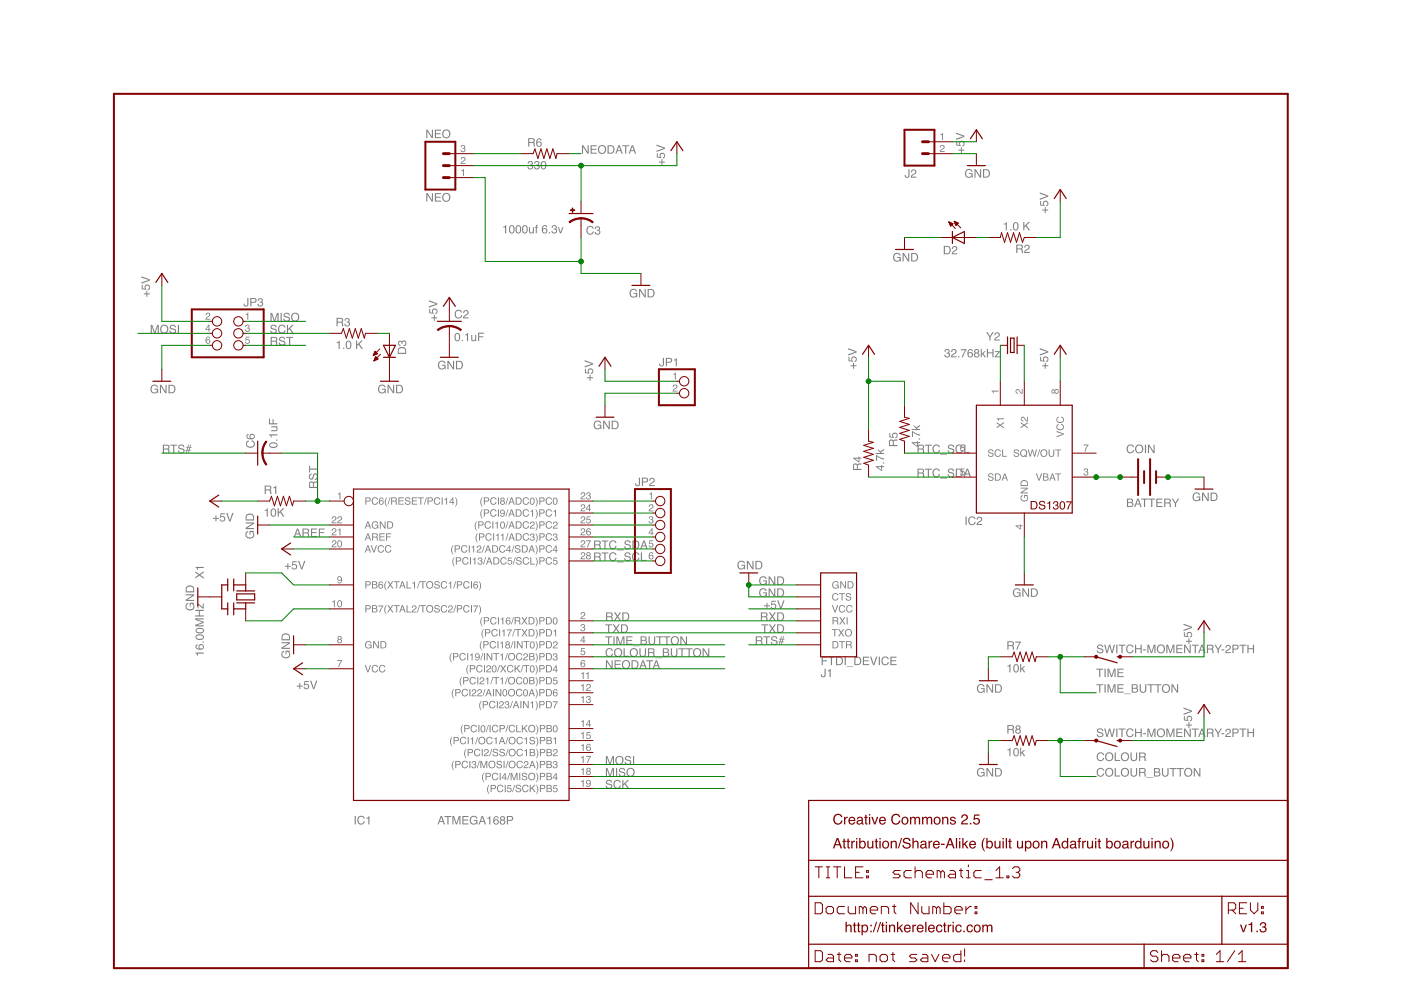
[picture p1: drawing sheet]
<svg xmlns="http://www.w3.org/2000/svg" width="297mm" height="210mm" viewBox="0 0 297 210" stroke-linecap="round" stroke-linejoin="round" font-family="sans-serif">
<g fill="#808080">
<path d="M71.5 140h1l-.6 1.4h-.2l.1-.3 .5-1h-.8z"/>
<path d="M123.2 137.4h.8v.2h-.6l-.1 .4a.52 .52 0 0 1 .8 .3 .52 .52 0 0 1-.4 .7 .52 .52 0 0 1-.6-.5h.2a.33 .33 0 0 0 .4 .2 .33 .33 0 0 0 .1-.5 .33 .33 0 0 0-.5 0h-.2z"/>
<path d="M123.2 132.4a.43 .43 0 0 1 .7 0 .43 .43 0 0 1-.1 .6 .5 .5 0 0 1-.1 .9 .5 .5 0 0 1-.7-.5h.2a.3 .3 0 0 0 .5 .3 .3 .3 0 0 0 0-.6h-.2v-.1a.25 .25 0 0 0 .3-.2 .25 .25 0 0 0-.2-.3l-.5 .3z"/>
<path d="M123.3 129.9a.52 .52 0 0 1 .8 .2 .52 .52 0 0 1-.5 .7l-.3 .3h.8v.2h-1l.1-.5a.59 .59 0 0 0 .6-.8h-.4l-.1 .3h-.2z"/>
<path d="M71.6 104.7l.6-.3v1.5h-.2v-1.1h-.4z"/>
<path d="M52.1 66.6l.5-.3v1.5h-.2v-1.1h-.3z"/>
<path d="M43.8 66.4a.52 .52 0 0 1 .8 .2 .52 .52 0 0 1-.5 .7l-.3 .3h.8v.2h-1l.1-.5a.59 .59 0 0 0 .6-.8h-.4l-.1 .3h-.2z"/>
<path d="M52.1 68.9a.43 .43 0 0 1 .7 0 .43 .43 0 0 1-.1 .6 .5 .5 0 0 1-.1 .9 .5 .5 0 0 1-.7-.5h.2a.3 .3 0 0 0 .5 .3 .3 .3 0 0 0 0-.6h-.3l.1-.1a.25 .25 0 0 0 .3-.2 .25 .25 0 0 0-.2-.3l-.5 .3z"/>
<path d="M52.1 71.4h.8v.2h-.6l-.1 .4a.52 .52 0 0 1 .7 .2 .52 .52 0 0 1-.3 .7 .52 .52 0 0 1-.6-.4h.1a.33 .33 0 0 0 .5 .1 .33 .33 0 0 0 .1-.5 .33 .33 0 0 0-.5 .1h-.2z"/>
<path d="M203.7 99.3h.8v.2h-.6l-.1 .4a.52 .52 0 0 1 .7 .3 .52 .52 0 0 1-.3 .7 .52 .52 0 0 1-.6-.5h.1a.33 .33 0 0 0 .5 .2 .33 .33 0 0 0 .1-.5 .33 .33 0 0 0-.5 0h-.2z"/>
<path d="M229.9 99.4a.43 .43 0 0 1 .7 0 .43 .43 0 0 1-.1 .6 .5 .5 0 0 1-.1 .9 .5 .5 0 0 1-.7-.6h.2a.3 .3 0 0 0 .4 .4 .3 .3 0 0 0 0-.6h-.2l.1-.2a.25 .25 0 0 0 .3-.1 .25 .25 0 0 0-.3-.3l-.5 .3z"/>
<path d="M229.7 94.2h1.1l-.6 1.5h-.2v-.3l.6-1h-.9z"/>
<path d="M210.2 82.8h1.5v.2h-1v.4h-.2z"/>
<path d="M215.4 82.6a.87 .87 0 0 1 1.1 .7h.1v-.8h.2v1l-.5-.2a.59 .59 0 0 0-.7-.5l-.1 .3 .3 .2v.2l-.3-.1-.2-.2z"/>
<path d="M97.8 36.1l.6-.3v1.5h-.2v-1h-.4z"/>
<path d="M97.9 33.4a.52 .52 0 0 1 .8 .2 .52 .52 0 0 1-.5 .7l-.3 .3h.8v.2h-1l.1-.5a.59 .59 0 0 0 .6-.8h-.4l-.1 .3h-.2z"/>
<path d="M97.8 30.8a.43 .43 0 0 1 .7 0 .43 .43 0 0 1-.1 .6 .5 .5 0 0 1-.1 .9 .5 .5 0 0 1-.7-.5h.2a.3 .3 0 0 0 .5 .3 .3 .3 0 0 0 0-.5l-.2-.1v-.1a.25 .25 0 0 0 .3-.2 .25 .25 0 0 0-.2-.3l-.5 .3z"/>
<path d="M199.4 28.5l.5-.3v1.5h-.2v-1.1h-.3z"/>
<path d="M199.5 30.8a.52 .52 0 0 1 .8 .3 .52 .52 0 0 1-.5 .6l-.3 .4h.8v.1h-1l.1-.4a.59 .59 0 0 0 .6-.8l-.4-.1-.1 .4h-.2z"/>
<path d="M137.7 104.7l.5-.3v1.5h-.2v-1.1h-.3z"/>
<path d="M137.7 107a.52 .52 0 0 1 .8 .3 .52 .52 0 0 1-.5 .6l-.3 .3h.8v.2h-1l.2-.5a.59 .59 0 0 0 .6-.7l-.4-.1-.2 .4h-.1z"/>
<path d="M137.7 109.6a.43 .43 0 0 1 .7-.1 .43 .43 0 0 1-.1 .7 .5 .5 0 0 1-.1 .8 .5 .5 0 0 1-.7-.5h.2a.3 .3 0 0 0 .4 .3 .3 .3 0 0 0 0-.5h-.2l.1-.2a.25 .25 0 0 0 .3-.2 .25 .25 0 0 0-.3-.3l-.5 .4z"/>
<path d="M137.7 114.6h.8v.1h-.7v.5a.52 .52 0 0 1 .7 .2 .52 .52 0 0 1-.3 .7 .52 .52 0 0 1-.7-.4h.2a.33 .33 0 0 0 .5 .1 .33 .33 0 0 0 0-.5 .33 .33 0 0 0-.5 .1h-.1z"/>
<path d="M142.7 79.3l.6-.3v1.5h-.2v-1.1h-.4z"/>
<path d="M142.8 81.6a.52 .52 0 0 1 .8 .3 .52 .52 0 0 1-.5 .6l-.3 .3h.8v.2h-1l.2-.5a.59 .59 0 0 0 .5-.7l-.3-.1-.2 .4h-.2z"/>
<path d="M93.6 173.3l-.3 .8h.5zM93.4 173h.3l.7 1.8h-.3l-.2-.5h-.7l-.2 .5h-.2zM94.2 173h1.5v.2h-.6v1.6h-.3v-1.6h-.6zM95.9 173h.4l.5 1.5 .5-1.5h.3v1.8h-.2v-1.5l-.5 1.5h-.2l-.6-1.5v1.5h-.2zM98 173h1.3v.2h-1v.6h.9v.2h-.9v.6h1v.2h-1.3zM99.8 173.2a.8 .8 0 0 1 1.4 .4h-.2a.65 .65 0 0 0-1-.3 .65 .65 0 0 0-.1 1 .57 .57 0 0 0 .7 .3 .57 .57 0 0 0 .4-.6h-.6v-.2h.8v1h-.1l-.1-.2a.88 .88 0 0 1-1.2 0 .88 .88 0 0 1-.1-1.2zM102.3 173.3l-.3 .8h.5zM102.1 173h.3l.7 1.8h-.3l-.2-.5h-.7l-.2 .5h-.2zM103.3 173.4l.7-.3v1.7h-.3v-1.2h-.4zM104.8 173.2l.6-.1 .3 .3v.1h-.2a.36 .36 0 0 0-.4-.3 .36 .36 0 0 0-.3 .5v.2a.58 .58 0 0 1 .9 .2 .58 .58 0 0 1-.4 .8 .58 .58 0 0 1-.7-.6zM104.8 174.3a.4 .4 0 0 0 .8 0 .4 .4 0 0 0-.8 0zM106.2 173.5a.3 .3 0 0 0 .6 0 .3 .3 0 0 0-.6 0zM106.2 174.3a.36 .36 0 0 0 .7 0 .36 .36 0 0 0-.7 0zM106.1 173.2a.5 .5 0 0 1 .8-.1 .5 .5 0 0 1 0 .8 .54 .54 0 0 1 .1 .8 .54 .54 0 0 1-.9 0 .54 .54 0 0 1 .1-.8l-.2-.4zM107.5 173h.8a.52 .52 0 0 1 .5 .5 .52 .52 0 0 1-.5 .5h-.6v.8h-.2zM107.7 173.2v.6h.5a.31 .31 0 0 0 .4-.3 .31 .31 0 0 0-.4-.3z"/>
<path d="M39.5 128l.4-.2v.3a.65 .65 0 0 0-.2 .9 .65 .65 0 0 0 1 .1 .57 .57 0 0 0 .3-.6 .57 .57 0 0 0-.6-.5v.6h-.2v-.8h1v.2h-.3a.88 .88 0 0 1 .1 1.2 .88 .88 0 0 1-1.2 .1 .86 .86 0 0 1-.3-1.3zM39.4 126h1.8v.3l-1.5 .9h1.5v.2h-1.8v-.3l1.4-.9h-1.4zM39.8 124.5l-.2 .3v.6h1.4v-.5a.72 .72 0 0 0-1.2-.4zM39.6 124.3a.97 .97 0 0 1 1.6 .6v.7h-1.8v-.9z"/>
<path d="M41.5 138.4h1.7v.2h-1.2v.4h-.2zM41.6 136.7l.3-.1v.2a.36 .36 0 0 0-.3 .5 .36 .36 0 0 0 .5 .2h.2a.58 .58 0 0 1 .2-.9 .58 .58 0 0 1 .8 .5 .58 .58 0 0 1-.6 .6 .84 .84 0 0 1-1.2-.9zM42.3 137.1a.37 .37 0 0 0 .7 0 .37 .37 0 0 0-.7 0zM42.9 136h.3v.3h-.3zM41.6 134.7a1.06 1.06 0 0 1 1.6 .4 .97 .97 0 0 1-.9 .6 .97 .97 0 0 1-.8-.6zM41.7 134.9a.68 .68 0 0 0 1.1 .5l.2-.2a.66 .66 0 0 0-1-.4zM41.6 133.3a1.06 1.06 0 0 1 1.6 .4 .97 .97 0 0 1-.9 .6 .97 .97 0 0 1-.8-.6zM41.7 133.5a.68 .68 0 0 0 1.1 .5l.2-.2a.66 .66 0 0 0-1-.4zM41.4 131.1h1.8v.2h-1.5l1.5 .5v.3l-1.5 .5h1.5v.2h-1.8v-.3l1.5-.6-1.5-.5zM41.4 129.3h1.8v.2h-.8v1h.8v.2h-1.8v-.2h.7v-1h-.7zM41.9 128l1.1 .7v-.7h.2v1l-1.1-.7v.7h-.2z"/>
<path d="M63.5 144.8h.2v.6h.5v.2h-.5v.5h-.2v-.5h-.6v-.2h.6zM64.6 144.4h.9v.2h-.8l-.1 .5a.61 .61 0 0 1 .9 .3 .61 .61 0 0 1-.4 .8 .61 .61 0 0 1-.7-.5h.2a.38 .38 0 0 0 .6 .1 .38 .38 0 0 0 0-.6 .38 .38 0 0 0-.6 .1h-.2zM65.7 144.3h.3l.5 1.5 .5-1.5h.3l-.7 1.8h-.2z"/>
<path d="M59.9 138.2l.3-.2v.2a.65 .65 0 0 0-.2 1 .65 .65 0 0 0 1 .1 .57 .57 0 0 0 .3-.7 .57 .57 0 0 0-.6-.4v.5h-.2v-.7h1v.1l-.2 .1a.88 .88 0 0 1 0 1.2 .88 .88 0 0 1-1.2 .1 .86 .86 0 0 1-.2-1.3zM59.7 136.2h1.8v.2l-1.5 .9h1.5v.3h-1.8v-.3l1.4-.9h-1.4zM60.1 134.7l-.2 .2v.6h1.4v-.4a.72 .72 0 0 0-1.2-.4zM60 134.5a.97 .97 0 0 1 1.5 .5v.8h-1.8v-1z"/>
<path d="M60.9 119.4h.2v.6h.6v.2h-.6v.5h-.2v-.5h-.5v-.2h.5zM62 119h.9v.2h-.7l-.1 .5a.61 .61 0 0 1 .9 .3 .61 .61 0 0 1-.4 .8 .61 .61 0 0 1-.8-.5h.2a.38 .38 0 0 0 .6 .1 .38 .38 0 0 0 .1-.5 .38 .38 0 0 0-.6 0h-.2zM63.2 118.9h.3l.5 1.5 .5-1.5h.3l-.7 1.8h-.3z"/>
<path d="M52.2 112.8l.4-.2v.2a.65 .65 0 0 0-.2 1 .65 .65 0 0 0 1 .1 .57 .57 0 0 0 .3-.7 .57 .57 0 0 0-.6-.4v.5h-.2v-.7h1v.1l-.3 .1a.88 .88 0 0 1 .1 1.2 .88 .88 0 0 1-1.2 .1 .86 .86 0 0 1-.3-1.3zM52.1 110.8h1.8v.2l-1.5 1h1.5v.2h-1.8v-.3l1.4-.9h-1.4zM52.5 109.3l-.2 .2v.6h1.4v-.4a.72 .72 0 0 0-1.2-.4zM52.3 109.1a.97 .97 0 0 1 1.6 .5v.8h-1.8v-1z"/>
<path d="M56.1 108.1l.7-.3v1.7h-.3v-1.2h-.4zM57.6 108a.63 .63 0 0 1 .7-.1 .63 .63 0 0 1 .3 .8 .65 .65 0 0 1-.6 .9 .65 .65 0 0 1-.6-.9zM57.8 108a.96 .96 0 0 0 .2 1.4 .85 .85 0 0 0 0-1.4zM58.9 107.7h.2v.9l.9-.9h.3l-.7 .8 .7 1h-.3l-.6-.9-.3 .3v.6h-.2z"/>
<path d="M45.7 109.3h.2v.5h.5v.2h-.5v.5h-.2v-.5h-.5v-.2h.5zM46.8 108.8h.9v.2h-.8v.5a.61 .61 0 0 1 .8 .3 .61 .61 0 0 1-.4 .8 .61 .61 0 0 1-.7-.5h.2a.38 .38 0 0 0 .6 .2 .38 .38 0 0 0 0-.6 .38 .38 0 0 0-.6 .1h-.2zM48 108.8h.2l.5 1.5 .5-1.5h.3l-.6 1.7h-.3z"/>
<path d="M212.8 47.4l.7-.3v1.7h-.3v-1.2h-.4zM214.2 48.6h.3v.2h-.3zM215 47.3a.63 .63 0 0 1 .7-.1 .63 .63 0 0 1 .3 .8 .65 .65 0 0 1-.6 .9 .65 .65 0 0 1-.6-.9zM215.2 47.3a.96 .96 0 0 0 .1 1.4 .85 .85 0 0 0 .1-1.4zM216.9 47h.3v.9l.9-.9h.3l-.8 .8 .8 1h-.3l-.6-.9-.3 .3v.6h-.3z"/>
<path d="M189.6 53.9a.8 .8 0 0 1 1.4 .3h-.3a.65 .65 0 0 0-.9-.2 .65 .65 0 0 0-.1 .9 .57 .57 0 0 0 .6 .4 .57 .57 0 0 0 .5-.6h-.6v-.2h.8v.9h-.2v-.2a.88 .88 0 0 1-1.2 .1 .88 .88 0 0 1-.1-1.2zM191.4 53.7h.2l1 1.4v-1.4h.2v1.7h-.3l-.9-1.4v1.4h-.2zM193.4 53.9v1.3h.5a.7 .7 0 0 0 .5-.7 .7 .7 0 0 0-.5-.6zM193.2 53.7h.7a.91 .91 0 0 1 .8 .8 .91 .91 0 0 1-.8 .9h-.7z"/>
<path d="M96.6 70.8a.63 .63 0 0 1 .7-.1 .63 .63 0 0 1 .3 .8 .65 .65 0 0 1-.6 .9 .65 .65 0 0 1-.6-.9zM96.8 70.8a.96 .96 0 0 0 .2 1.4 .85 .85 0 0 0 0-1.4zM97.9 72.1h.2v.2h-.2zM98.6 70.9l.6-.3v1.7h-.2v-1.2h-.4zM99.9 71h.2v1l.3 .2 .3-.2v-1h.3v1.3h-.3l.1-.2a.45 .45 0 0 1-.6 .2 .45 .45 0 0 1-.3-.4zM101.4 70.5h1.2v.3h-1v.5h.9v.2h-.9v.8h-.2z"/>
<path d="M93.1 76.7a.8 .8 0 0 1 1.3 .3h-.2a.65 .65 0 0 0-.9-.2 .65 .65 0 0 0-.1 1 .57 .57 0 0 0 .6 .3 .57 .57 0 0 0 .5-.6h-.6v-.2h.8v1h-.2v-.2a.88 .88 0 0 1-1.2 0 .88 .88 0 0 1-.1-1.2zM94.9 76.5h.2l.9 1.5v-1.5h.3v1.8h-.3l-.9-1.5v1.5h-.2zM96.9 76.7v1.4h.4a.7 .7 0 0 0 .6-.7 .7 .7 0 0 0-.6-.7zM96.7 76.5h.7a.91 .91 0 0 1 .8 .9 .91 .91 0 0 1-.8 .9h-.7z"/>
<path d="M91.4 67.3h.6v-.5h.2v.5h.5v.2h-.5v.5h-.2v-.5h-.6zM91 65.5h.2v.7l.5 .1a.61 .61 0 0 1 .3-.9 .61 .61 0 0 1 .8 .4 .61 .61 0 0 1-.5 .8v-.2a.38 .38 0 0 0 .2-.6 .38 .38 0 0 0-.6 0 .38 .38 0 0 0 .1 .5l-.1 .2-.9-.1zM90.9 63.7l1.8 .6v.3l-1.8 .6v-.2l1.6-.6-1.6-.5z"/>
<path d="M32.1 81.8a.8 .8 0 0 1 1.4 .3h-.2a.65 .65 0 0 0-1-.2 .65 .65 0 0 0-.1 1 .57 .57 0 0 0 .7 .3 .57 .57 0 0 0 .4-.6h-.6v-.2h.8v1h-.1l-.1-.3a.88 .88 0 0 1-1.2 .1 .88 .88 0 0 1-.1-1.2zM33.9 81.6h.3l.9 1.4v-1.4h.2v1.8h-.2l-1-1.5v1.5h-.2zM36 81.8v1.4h.4a.7 .7 0 0 0 .6-.7 .7 .7 0 0 0-.6-.7zM35.7 81.6h.7a.91 .91 0 0 1 .8 .9 .91 .91 0 0 1-.8 .9h-.7z"/>
<path d="M30.5 62.2h.5v-.5h.2v.5h.6v.2h-.6v.5h-.2v-.5h-.5zM30.1 60.4h.2v.8h.5a.61 .61 0 0 1 .2-.8 .61 .61 0 0 1 .9 .4 .61 .61 0 0 1-.6 .7v-.2a.38 .38 0 0 0 .2-.6 .38 .38 0 0 0-.6 0 .38 .38 0 0 0 .1 .6v.2l-.9-.2zM30 58.6l1.8 .6v.3l-1.8 .6v-.2l1.5-.5-1.5-.5z"/>
<path d="M71.4 72.6l.6-.4v1.8h-.2v-1.3h-.4zM72.7 73.7h.3v.3h-.3zM73.5 72.4a.63 .63 0 0 1 .8 0 .63 .63 0 0 1 .2 .7 .65 .65 0 0 1-.6 .9 .65 .65 0 0 1-.6-.9zM73.7 72.5a.96 .96 0 0 0 .2 1.3 .85 .85 0 0 0 0-1.4zM75.5 72.2h.2v.9l.9-.9h.3l-.7 .7 .8 1.1h-.4l-.6-.9-.3 .3v.6h-.2z"/>
<path d="M80.4 81.8a.8 .8 0 0 1 1.4 .3h-.3a.65 .65 0 0 0-.9-.2 .65 .65 0 0 0-.1 1 .57 .57 0 0 0 .6 .3 .57 .57 0 0 0 .5-.6h-.6v-.2h.8v1h-.2v-.3a.88 .88 0 0 1-1.2 .1 .88 .88 0 0 1-.1-1.2zM82.2 81.6h.2l.9 1.4v-1.4h.3v1.8h-.3l-.9-1.5v1.5h-.2zM84.2 81.8v1.4h.4a.7 .7 0 0 0 .6-.7 .7 .7 0 0 0-.6-.7zM84 81.6h.7a.91 .91 0 0 1 .8 .9 .91 .91 0 0 1-.8 .9h-.7z"/>
<path d="M221 44.4h.5v-.5h.2v.5h.5v.2h-.5v.6h-.2v-.6h-.5zM220.5 42.6h.2v.8l.5 .1a.61 .61 0 0 1 .3-.9 .61 .61 0 0 1 .8 .4 .61 .61 0 0 1-.5 .7v-.2a.38 .38 0 0 0 .2-.6 .38 .38 0 0 0-.6 0 .38 .38 0 0 0 .1 .6v.2l-1-.2zM220.5 40.8l1.7 .7v.2l-1.7 .7v-.3l1.5-.5-1.5-.5z"/>
<path d="M156.6 119.1a.8 .8 0 0 1 1.3 .4h-.2a.65 .65 0 0 0-.9-.3 .65 .65 0 0 0-.2 1 .57 .57 0 0 0 .7 .3 .57 .57 0 0 0 .4-.5h-.5v-.3h.8v1h-.2v-.2a.88 .88 0 0 1-1.3 0 .88 .88 0 0 1-.1-1.2zM158.3 118.9h.3l.9 1.5v-1.5h.3v1.8h-.3l-.9-1.4v1.4h-.3zM160.4 119.1v1.4h.4a.7 .7 0 0 0 .6-.7 .7 .7 0 0 0-.6-.7zM160.2 118.9h.7a.91 .91 0 0 1 .7 .9 .91 .91 0 0 1-.7 .9h-.7z"/>
<path d="M203.2 31.7h.5v-.5h.2v.5h.6v.2h-.6v.6h-.2v-.6h-.5zM202.7 29.9h.3v.8l.4 .1a.61 .61 0 0 1 .3-.9 .61 .61 0 0 1 .9 .4 .61 .61 0 0 1-.6 .7v-.2a.38 .38 0 0 0 .2-.6 .38 .38 0 0 0-.6 0 .38 .38 0 0 0 .1 .6v.2l-1-.1zM202.7 28.1l1.8 .7v.2l-1.8 .7v-.3l1.5-.5-1.5-.5z"/>
<path d="M204.8 36.1a.8 .8 0 0 1 1.4 .3h-.2a.65 .65 0 0 0-1-.2 .65 .65 0 0 0-.1 1 .57 .57 0 0 0 .7 .3 .57 .57 0 0 0 .4-.6h-.6v-.2h.8v1h-.1l-.1-.3a.88 .88 0 0 1-1.2 .1 .88 .88 0 0 1-.1-1.2zM206.6 35.9h.3l.9 1.4v-1.4h.2v1.8h-.3l-.9-1.5v1.5h-.2zM208.7 36.1v1.4h.4a.7 .7 0 0 0 .6-.7 .7 .7 0 0 0-.6-.7zM208.4 35.9h.7a.91 .91 0 0 1 .8 .9 .91 .91 0 0 1-.8 .9h-.7z"/>
<path d="M57.2 94a1.06 1.06 0 0 1 1.7 .4 .97 .97 0 0 1-.9 .6 .97 .97 0 0 1-.9-.6zM57.3 94.2a.68 .68 0 0 0 1.1 .5l.2-.2a.66 .66 0 0 0-1-.5zM58.6 93.2h.2v.3h-.2zM57.1 92.1h1.7v.2h-1.2v.4h-.2zM57.5 90.4h1.3v.2h-.2a.45 .45 0 0 1 .2 .5 .45 .45 0 0 1-.4 .3h-.9v-.2h1l.2-.2-.2-.4h-1zM57 88.7h.2v1h.6v-.8h.2v.8h.8v.3h-1.8z"/>
<path d="M200.4 74.1a.5 .5 0 0 1 .8 0 .5 .5 0 0 1-.1 .7 .58 .58 0 0 1-.1 1 .58 .58 0 0 1-.8-.6h.2a.35 .35 0 0 0 .5 .4 .35 .35 0 0 0 0-.6h-.2v-.2a.29 .29 0 0 0 .4-.2 .29 .29 0 0 0-.3-.4l-.3 .2v.2h-.2zM201.9 74.1a.6 .6 0 0 1 .9 .3 .6 .6 0 0 1-.6 .8l-.3 .4h.9v.2h-1.2a1.47 1.47 0 0 1 1-1.1 .35 .35 0 0 0-.4-.5 .35 .35 0 0 0-.3 .4h-.2zM203.1 75.5h.3v.3h-.3zM203.7 74h1.2l-.7 1.8h-.2l.1-.5 .6-1h-1zM205.3 74.2l.6-.2 .3 .3 .1 .2h-.3a.36 .36 0 0 0-.4-.3 .36 .36 0 0 0-.3 .5v.2a.58 .58 0 0 1 .9 .2 .58 .58 0 0 1-.4 .8 .58 .58 0 0 1-.7-.6zM205.4 75.2a.37 .37 0 0 0 .7 0 .37 .37 0 0 0-.7 0zM206.8 74.5a.3 .3 0 0 0 .6 0 .3 .3 0 0 0-.6 0zM206.7 75.3a.36 .36 0 0 0 .7 0 .36 .36 0 0 0-.7 0zM206.7 74.1a.5 .5 0 0 1 .7 0 .5 .5 0 0 1 0 .7 .54 .54 0 0 1 .1 .8 .54 .54 0 0 1-.8 0 .54 .54 0 0 1 .1-.8l-.3-.3zM207.9 74h.3v1l.5-.5h.3l-.5 .4 .5 .9h-.3l-.4-.7-.1 .2v.5h-.3zM209.2 74h.3v.7h.9v-.7h.3v1.8h-.3v-.9h-.9v.9h-.3zM211 74.5h1l-.8 1.1h.8v.2h-1.1l.8-1.2h-.7z"/>
<path d="M186 99.1l.8 .5v-.5zM185.7 98.8h1.1v-.2h.2v.2h.5v.3h-.5v.7h-.2l-1.1-.8zM187.2 98h.3v.3h-.3zM185.7 96.5l1.8 .7v.3l-.8-.3-.7-.5v1h-.3zM186.1 95.2l.5 .5 .9-.5v.3l-.7 .4 .2 .1h.5v.3h-1.8v-.3h1l-.6-.5z"/>
<path d="M193.7 94l.8 .5v-.5zM193.3 93.8h1.2v-.3h.1v.3h.5v.2h-.5v.7h-.2l-1.1-.8zM194.8 92.9h.3v.3h-.3zM193.4 91.4l1.7 .7v.3l-.8-.3-.7-.4v.9h-.2zM193.8 90.1l.5 .5 .8-.5v.3l-.7 .4 .2 .2h.5v.2h-1.8v-.2h1l-.5-.6z"/>
<path d="M253.1 104.6a.8 .8 0 0 1 1.3 .4h-.2a.65 .65 0 0 0-.9-.2 .65 .65 0 0 0-.1 .9 .57 .57 0 0 0 .6 .4 .57 .57 0 0 0 .5-.6h-.6v-.2h.8v.9h-.2v-.2a.88 .88 0 0 1-1.2 .1 .88 .88 0 0 1-.2-1.3zM254.9 104.4h.2l.9 1.5v-1.5h.3v1.8h-.3l-.9-1.4v1.4h-.2zM256.9 104.6v1.4h.4a.7 .7 0 0 0 .6-.7 .7 .7 0 0 0-.6-.7zM256.7 104.4h.7a.91 .91 0 0 1 .7 .9 .91 .91 0 0 1-.7 .9h-.7z"/>
<path d="M215 125a.8 .8 0 0 1 1.4 .3h-.3a.65 .65 0 0 0-.9-.2 .65 .65 0 0 0-.1 .9 .57 .57 0 0 0 .6 .4 .57 .57 0 0 0 .5-.6h-.6v-.2h.8v.9h-.2v-.2a.88 .88 0 0 1-1.2 .1 .88 .88 0 0 1-.1-1.2zM216.8 124.8h.2l.9 1.4v-1.4h.3v1.7h-.3l-.9-1.4v1.4h-.2zM218.8 125v1.3h.4a.7 .7 0 0 0 .6-.6 .7 .7 0 0 0-.6-.7zM218.6 124.8h.7a.91 .91 0 0 1 .8 .9 .91 .91 0 0 1-.8 .8h-.7z"/>
<path d="M90.4 41h.3l.9 1.4v-1.4h.2v1.7h-.3l-.9-1.4v1.4h-.2zM92.2 41h1.3v.2h-1.1v.5h1v.2h-1v.6h1.1v.2h-1.3zM93.7 41.9a.95 .95 0 0 1 1.9 0 .95 .95 0 0 1-1.9 0zM94.2 41.3a.68 .68 0 0 0-.1 1.1 .68 .68 0 0 0 1.1-.2 .67 .67 0 0 0-.1-.9 .67 .67 0 0 0-.9 0z"/>
<path d="M106.7 48.1l.6-.4v1.8h-.2v-1.3h-.4zM108.1 47.9a.63 .63 0 0 1 .8 0 .63 .63 0 0 1 .2 .7 .65 .65 0 0 1-.6 .9 .65 .65 0 0 1-.6-.9zM108.3 48a.96 .96 0 0 0 .2 1.3 .85 .85 0 0 0 0-1.4zM109.5 47.9a.63 .63 0 0 1 .8 0 .63 .63 0 0 1 .2 .7 .65 .65 0 0 1-.6 .9 .65 .65 0 0 1-.6-.9zM109.7 48a.96 .96 0 0 0 .2 1.3 .85 .85 0 0 0 0-1.4zM110.9 47.9a.63 .63 0 0 1 .8 0 .63 .63 0 0 1 .2 .7 .65 .65 0 0 1-.6 .9 .65 .65 0 0 1-.6-.9zM111.1 48a.96 .96 0 0 0 .2 1.3 .85 .85 0 0 0 0-1.4zM112.1 48.2h.3v.9l.2 .2 .3-.2 .1-.9h.2v1.3h-.2v-.2a.45 .45 0 0 1-.5 .2 .45 .45 0 0 1-.4-.4zM113.6 47.8l.4-.1-.2 .3 .2 .3h-.2v1.2h-.2v-1.2h-.2zM115.1 47.9l.6-.2 .3 .3v.2h-.2a.36 .36 0 0 0-.4-.3 .36 .36 0 0 0-.3 .5v.2a.58 .58 0 0 1 .9 .2 .58 .58 0 0 1-.4 .8 .58 .58 0 0 1-.7-.6zM115.1 48.9a.4 .4 0 0 0 .8 0 .4 .4 0 0 0-.8 0zM116.4 49.2h.2v.3h-.2zM117.1 47.8a.5 .5 0 0 1 .8 0 .5 .5 0 0 1-.1 .7 .58 .58 0 0 1-.1 1 .58 .58 0 0 1-.8-.6h.2a.35 .35 0 0 0 .5 .4 .35 .35 0 0 0 .1-.6h-.3v-.2a.29 .29 0 0 0 .4-.2 .29 .29 0 0 0-.3-.4l-.3 .2v.2h-.2zM118.3 48.2h.2l.4 1 .3-1h.3l-.5 1.3h-.3z"/>
<path d="M112.1 34.2a.5 .5 0 0 1 .7 0 .5 .5 0 0 1 0 .8 .58 .58 0 0 1-.2 .9 .58 .58 0 0 1-.8-.5h.3a.35 .35 0 0 0 .5 .3 .35 .35 0 0 0 0-.6h-.3v-.2a.29 .29 0 0 0 .4-.2 .29 .29 0 0 0-.3-.4l-.3 .2v.2h-.2zM113.5 34.2a.5 .5 0 0 1 .7 0 .5 .5 0 0 1-.1 .8 .58 .58 0 0 1-.1 .9 .58 .58 0 0 1-.8-.5h.2a.35 .35 0 0 0 .6 .3 .35 .35 0 0 0 0-.6h-.3v-.2a.29 .29 0 0 0 .4-.2 .29 .29 0 0 0-.3-.4l-.3 .2v.2h-.2zM114.8 34.3a.63 .63 0 0 1 .8 0 .63 .63 0 0 1 .2 .7 .65 .65 0 0 1-.5 .9 .65 .65 0 0 1-.7-.9zM115.1 34.4a.96 .96 0 0 0 .1 1.3 .85 .85 0 0 0 0-1.4z"/>
<path d="M232.8 136.8a.7 .7 0 0 1 1.1 .4h-.2a.42 .42 0 0 0-.5-.3 .42 .42 0 0 0-.4 .4 1.45 1.45 0 0 1 1.2 .7 .73 .73 0 0 1-.8 .5 .73 .73 0 0 1-.7-.6h.3a.47 .47 0 0 0 .4 .4 .47 .47 0 0 0 .5-.4l-.1-.1a.89 .89 0 0 1-1-.8zM234.1 136.7h.3l.3 1.5 .4-1.5h.3l.4 1.5 .3-1.5h.3l-.5 1.8h-.2l-.4-1.5-.5 1.5h-.2zM236.7 136.7h.2v1.8h-.2zM237.2 136.7h1.4v.2h-.6v1.6h-.2v-1.6h-.6zM239 136.9a.78 .78 0 0 1 .7-.3 .78 .78 0 0 1 .6 .6h-.2a.61 .61 0 0 0-.9-.3 .61 .61 0 0 0-.2 .9 .55 .55 0 0 0 .6 .5 .55 .55 0 0 0 .5-.5h.2a.83 .83 0 0 1-1 .7 .83 .83 0 0 1-.5-1.2zM240.6 136.7h.3v.7h.9v-.7h.3v1.8h-.3v-.9h-.9v.9h-.3zM242.4 137.7h.6v.2h-.6zM243.3 136.7h.3l.5 1.5 .5-1.5h.4v1.8h-.2v-1.5l-.6 1.5h-.2l-.5-1.5v1.5h-.2zM245.3 137.6a.93 .93 0 0 1 1.8 0 .93 .93 0 0 1-1.8 0zM245.7 137.1a.68 .68 0 0 0 0 1 .68 .68 0 0 0 1-.2 .67 .67 0 0 0-.1-.9 .67 .67 0 0 0-.9 .1zM247.3 136.7h.3l.6 1.5 .5-1.5h.3v1.8h-.2v-1.5l-.5 1.5h-.3l-.5-1.5v1.5h-.2zM249.4 136.7h1.3v.2h-1.1v.6h1v.2h-1v.6h1.1v.2h-1.3zM251 136.7h.3l.9 1.4v-1.4h.3v1.8h-.3l-.9-1.5v1.5h-.3zM252.7 136.7h1.5v.2h-.7v1.6h-.2v-1.6h-.6zM254.8 137l-.3 .8h.6zM254.7 136.7h.3l.6 1.8h-.2l-.2-.6h-.7l-.2 .6h-.3zM256.1 136.9v.6h.6a.31 .31 0 0 0 .4-.3 .31 .31 0 0 0-.4-.3zM255.9 136.7h.8a.49 .49 0 0 1 .6 .3 .49 .49 0 0 1-.2 .6l.1 .2 .2 .7h-.3l-.1-.7-.3-.1h-.6v.8h-.2zM257.5 136.7h.3l.5 .9 .5-.9h.3l-.7 1.1v.7h-.2v-.7zM259 137.7h.6v.2h-.6zM260 136.8a.6 .6 0 0 1 1 .3 .6 .6 0 0 1-.6 .8l-.4 .4h1v.2h-1.2a1.47 1.47 0 0 1 .9-1.1 .35 .35 0 0 0-.3-.5 .35 .35 0 0 0-.4 .5h-.2zM261.3 136.7h.8a.52 .52 0 0 1 .5 .5 .52 .52 0 0 1-.5 .5h-.6v.8h-.2zM261.5 136.9v.6h.5a.31 .31 0 0 0 .4-.3 .31 .31 0 0 0-.4-.3zM262.8 136.7h1.4v.2h-.6v1.6h-.2v-1.6h-.6zM264.5 136.7h.2v.7h.9v-.7h.3v1.8h-.3v-.9h-.9v.9h-.2z"/>
<path d="M207.4 145.3a.8 .8 0 0 1 1.3 .3h-.2a.65 .65 0 0 0-1-.2 .65 .65 0 0 0-.1 1 .57 .57 0 0 0 .7 .3 .57 .57 0 0 0 .4-.6h-.5v-.2h.8v1h-.2l-.1-.3a.88 .88 0 0 1-1.2 .1 .88 .88 0 0 1-.1-1.2zM209.1 145.1h.3l.9 1.4v-1.4h.3v1.8h-.3l-.9-1.5v1.5h-.3zM211.2 145.3v1.4h.4a.7 .7 0 0 0 .6-.7 .7 .7 0 0 0-.6-.7zM211 145.1h.7a.91 .91 0 0 1 .7 .9 .91 .91 0 0 1-.7 .9h-.7z"/>
<path d="M213.6 141.1l.6-.3v1.7h-.2v-1.2h-.4zM215 141a.63 .63 0 0 1 .8-.1 .63 .63 0 0 1 .2 .8 .65 .65 0 0 1-.5 .9 .65 .65 0 0 1-.7-.9zM215.3 141a.96 .96 0 0 0 .1 1.4 .85 .85 0 0 0 0-1.4zM216.3 140.8h.2v1l.6-.6h.2l-.5 .5 .6 .8h-.3l-.4-.6-.2 .2v.4h-.2z"/>
<path d="M232.8 154.6a.7 .7 0 0 1 1.1 .4h-.2a.42 .42 0 0 0-.5-.4 .42 .42 0 0 0-.4 .4 1.45 1.45 0 0 1 1.2 .8 .73 .73 0 0 1-.8 .5 .73 .73 0 0 1-.7-.6h.3a.47 .47 0 0 0 .4 .4 .47 .47 0 0 0 .5-.4l-.1-.1a.89 .89 0 0 1-1-.8zM234.1 154.5h.3l.3 1.4 .4-1.4h.3l.4 1.4 .3-1.4h.3l-.5 1.8h-.2l-.4-1.5-.5 1.5h-.2zM236.7 154.5h.2v1.8h-.2zM237.2 154.5h1.4v.2h-.6v1.6h-.2v-1.6h-.6zM239 154.7a.78 .78 0 0 1 .7-.3 .78 .78 0 0 1 .6 .6h-.2a.61 .61 0 0 0-.9-.3 .61 .61 0 0 0-.2 .9 .55 .55 0 0 0 .6 .5 .55 .55 0 0 0 .5-.5h.2a.83 .83 0 0 1-1 .7 .83 .83 0 0 1-.5-1.2zM240.6 154.5h.3v.7h.9v-.7h.3v1.8h-.3v-.9h-.9v.9h-.3zM242.4 155.5h.6v.2h-.6zM243.3 154.5h.3l.5 1.5 .5-1.5h.4v1.8h-.2v-1.5l-.6 1.5h-.2l-.5-1.5v1.5h-.2zM245.3 155.4a.93 .93 0 0 1 1.8 0 .93 .93 0 0 1-1.8 0zM245.7 154.8a.68 .68 0 0 0 0 1.1 .68 .68 0 0 0 1-.2 .67 .67 0 0 0-.1-.9 .67 .67 0 0 0-.9 0zM247.3 154.5h.3l.6 1.5 .5-1.5h.3v1.8h-.2v-1.5l-.5 1.5h-.3l-.5-1.5v1.5h-.2zM249.4 154.5h1.3v.2h-1.1v.5h1v.2h-1v.6h1.1v.3h-1.3zM251 154.5h.3l.9 1.4v-1.4h.3v1.8h-.3l-.9-1.5v1.5h-.3zM252.7 154.5h1.5v.2h-.7v1.6h-.2v-1.6h-.6zM254.8 154.7l-.3 .8h.6zM254.7 154.5h.3l.6 1.8h-.2l-.2-.6h-.7l-.2 .6h-.3zM256.1 154.7v.6h.6a.31 .31 0 0 0 .4-.3 .31 .31 0 0 0-.4-.3zM255.9 154.5h.8a.49 .49 0 0 1 .6 .3 .49 .49 0 0 1-.2 .6l.1 .2 .2 .7h-.3l-.1-.7-.3-.1h-.6v.8h-.2zM257.5 154.5h.3l.5 .8 .5-.8h.3l-.7 1v.8h-.2v-.8zM259 155.5h.6v.2h-.6zM260 154.6a.6 .6 0 0 1 1 .3 .6 .6 0 0 1-.6 .8l-.4 .4h1v.2h-1.2a1.47 1.47 0 0 1 .9-1.1 .35 .35 0 0 0-.3-.5 .35 .35 0 0 0-.4 .4h-.2zM261.3 154.5h.8a.52 .52 0 0 1 .5 .5 .52 .52 0 0 1-.5 .5h-.6v.8h-.2zM261.5 154.7v.6h.5a.31 .31 0 0 0 .4-.3 .31 .31 0 0 0-.4-.3zM262.8 154.5h1.4v.2h-.6v1.6h-.2v-1.6h-.6zM264.5 154.5h.2v.7h.9v-.7h.3v1.8h-.3v-.9h-.9v.9h-.2z"/>
<path d="M207.4 163.1a.8 .8 0 0 1 1.3 .3h-.2a.65 .65 0 0 0-1-.2 .65 .65 0 0 0-.1 .9 .57 .57 0 0 0 .7 .4 .57 .57 0 0 0 .4-.6h-.5v-.2h.8v.9h-.2l-.1-.2a.88 .88 0 0 1-1.2 .1 .88 .88 0 0 1-.1-1.2zM209.1 162.9h.3l.9 1.4v-1.4h.3v1.7h-.3l-.9-1.4v1.4h-.3zM211.2 163.1v1.3h.4a.7 .7 0 0 0 .6-.7 .7 .7 0 0 0-.6-.6zM211 162.9h.7a.91 .91 0 0 1 .7 .8 .91 .91 0 0 1-.7 .9h-.7z"/>
<path d="M213.6 158.9l.6-.3v1.7h-.2v-1.2h-.4zM215 158.8a.63 .63 0 0 1 .8-.1 .63 .63 0 0 1 .2 .7 .65 .65 0 0 1-.5 1 .65 .65 0 0 1-.7-.9zM215.3 158.8a.96 .96 0 0 0 .1 1.4 .85 .85 0 0 0 0-1.4zM216.3 158.5h.2v1.1l.6-.6h.2l-.5 .5 .6 .8h-.3l-.4-.6-.2 .1v.5h-.2z"/>
<path d="M239.2 105.9v.6h.4a.29 .29 0 0 0 .4-.3 .29 .29 0 0 0-.4-.3zM239.2 106.7v.6l.8-.1-.1-.5zM238.9 105.7h.8a.44 .44 0 0 1 .5 .3 .44 .44 0 0 1-.2 .5 .51 .51 0 0 1 .3 .7 .51 .51 0 0 1-.6 .3h-.8zM241.3 106l-.3 .8h.5zM241.1 105.7h.3l.7 1.8h-.3l-.2-.5h-.7l-.2 .5h-.2zM241.9 105.7h1.5v.2h-.6v1.6h-.3v-1.6h-.6zM243.5 105.7h1.4v.2h-.6v1.6h-.2v-1.6h-.6zM245.2 105.7h1.3v.2h-1.1v.6h1v.2h-1v.6h1.1v.2h-1.3zM247.1 105.9v.6h.5a.31 .31 0 0 0 .4-.3 .31 .31 0 0 0-.3-.3zM246.8 105.7h.9a.49 .49 0 0 1 .5 .3 .49 .49 0 0 1-.2 .6l.2 .2 .1 .7h-.3l-.1-.6-.3-.2h-.5v.8h-.3zM248.4 105.7h.3l.5 .9 .5-.9h.3l-.7 1.1v.7h-.2v-.7z"/>
<path d="M133.7 61.5a.8 .8 0 0 1 1.4 .3h-.3a.65 .65 0 0 0-.9-.2 .65 .65 0 0 0-.1 1 .57 .57 0 0 0 .6 .3 .57 .57 0 0 0 .5-.6h-.6v-.2h.8v1h-.1l-.1-.3a.88 .88 0 0 1-1.2 .1 .88 .88 0 0 1-.1-1.2zM135.5 61.3h.3l.9 1.4v-1.4h.2v1.8h-.3l-.9-1.5v1.5h-.2zM137.5 61.5v1.4h.5a.7 .7 0 0 0 .5-.7 .7 .7 0 0 0-.5-.7zM137.3 61.3h.7a.91 .91 0 0 1 .8 .9 .91 .91 0 0 1-.8 .9h-.7z"/>
<path d="M180.3 77.4h.6v-.5h.2v.5h.5v.3h-.5v.5h-.2v-.5h-.6zM179.9 75.7h.2v.7l.5 .1a.61 .61 0 0 1 .3-.9 .61 .61 0 0 1 .8 .4 .61 .61 0 0 1-.5 .8v-.3a.38 .38 0 0 0 .1-.5 .38 .38 0 0 0-.5-.1 .38 .38 0 0 0 0 .6v.2l-.9-.1zM179.8 73.8l1.8 .7v.2l-1.8 .7v-.3l1.5-.5-1.5-.5z"/>
<path d="M221 77.4h.5v-.5h.2v.5h.5v.3h-.5v.5h-.2v-.5h-.5zM220.5 75.7h.2v.7l.5 .1a.61 .61 0 0 1 .3-.9 .61 .61 0 0 1 .8 .4 .61 .61 0 0 1-.5 .8v-.3a.38 .38 0 0 0 .2-.5 .38 .38 0 0 0-.6-.1 .38 .38 0 0 0 .1 .6v.2l-1-.1zM220.5 73.8l1.7 .7v.2l-1.7 .7v-.3l1.5-.5-1.5-.5z"/>
<path d="M251.4 135.9h.6v-.6h.2v.6h.5v.2h-.5v.5h-.2v-.5h-.6zM251 134.1h.2v.7l.5 .1a.61 .61 0 0 1 .3-.9 .61 .61 0 0 1 .8 .4 .61 .61 0 0 1-.5 .8v-.3a.38 .38 0 0 0 .2-.5 .38 .38 0 0 0-.6-.1 .38 .38 0 0 0 .1 .6l-.1 .2-.9-.1zM250.9 132.2l1.8 .7v.2l-1.8 .7v-.3l1.6-.5-1.6-.5z"/>
<path d="M251.4 153.6h.6v-.5h.2v.5h.5v.2h-.5v.6h-.2v-.6h-.6zM251 151.8h.2v.8l.5 .1a.61 .61 0 0 1 .3-.9 .61 .61 0 0 1 .8 .4 .61 .61 0 0 1-.5 .7v-.2a.38 .38 0 0 0 .2-.6 .38 .38 0 0 0-.6 0 .38 .38 0 0 0 .1 .6l-.1 .2-.9-.2zM250.9 150l1.8 .7v.2l-1.8 .7v-.3l1.6-.5-1.6-.5z"/>
<path d="M139.7 34.3h.5v-.6h.2v.6h.6v.2h-.6v.5h-.2v-.5h-.5zM139.3 32.5h.2v.7l.5 .1a.61 .61 0 0 1 .2-.9 .61 .61 0 0 1 .9 .4 .61 .61 0 0 1-.6 .8v-.2a.38 .38 0 0 0 .2-.6 .38 .38 0 0 0-.6-.1 .38 .38 0 0 0 .1 .6v.2l-.9-.1zM139.2 30.7l1.8 .6v.3l-1.8 .6v-.3l1.5-.5-1.5-.5z"/>
<path d="M174.2 139.2h1.2v.3h-1v.5h.9v.2h-.9v.8h-.2zM175.6 139.2h1.4v.2h-.6v1.6h-.2v-1.6h-.6zM177.5 139.4v1.4h.4a.7 .7 0 0 0 .6-.7 .7 .7 0 0 0-.6-.7zM177.2 139.2h.8a.91 .91 0 0 1 .7 .9 .91 .91 0 0 1-.7 .9h-.8zM179.1 139.2h.2v1.8h-.2zM179.5 141.2h1.4v.1h-1.4zM181.4 139.4v1.4h.4a.7 .7 0 0 0 .6-.7 .7 .7 0 0 0-.6-.7zM181.1 139.2h.8a.91 .91 0 0 1 .7 .9 .91 .91 0 0 1-.7 .9h-.8zM182.9 139.2h1.4v.3h-1.1v.5h1v.2h-1v.6h1.1v.2h-1.4zM184.5 139.2h.2l.5 1.6 .6-1.6h.2l-.6 1.8h-.3zM186.3 139.2h.3v1.8h-.3zM187.1 139.5a.78 .78 0 0 1 .8-.3 .78 .78 0 0 1 .5 .6h-.2a.61 .61 0 0 0-.8-.3 .61 .61 0 0 0-.3 .8 .55 .55 0 0 0 .6 .6 .55 .55 0 0 0 .5-.5h.3a.83 .83 0 0 1-1.1 .6 .83 .83 0 0 1-.5-1.1zM188.8 139.2h1.3v.3h-1.1v.5h1v.2h-1v.6h1.1v.2h-1.3z"/>
<path d="M126.1 89.4a.8 .8 0 0 1 1.4 .3h-.3a.65 .65 0 0 0-.9-.2 .65 .65 0 0 0-.1 1 .57 .57 0 0 0 .6 .3 .57 .57 0 0 0 .5-.6h-.6v-.2h.8v1h-.2v-.2a.88 .88 0 0 1-1.2 0 .88 .88 0 0 1-.1-1.2zM127.9 89.2h.3l.9 1.5v-1.5h.2v1.8h-.3l-.9-1.5v1.5h-.2zM129.9 89.4v1.4h.5a.7 .7 0 0 0 .5-.7 .7 .7 0 0 0-.5-.7zM129.7 89.2h.7a.91 .91 0 0 1 .8 .9 .91 .91 0 0 1-.8 .9h-.7z"/>
<path d="M124.5 80h.5v-.5h.2v.5h.5v.2h-.5v.5h-.2v-.5h-.5zM124 78.2h.2v.7l.5 .1a.61 .61 0 0 1 .3-.9 .61 .61 0 0 1 .8 .4 .61 .61 0 0 1-.5 .8v-.2a.38 .38 0 0 0 .2-.6 .38 .38 0 0 0-.6 0 .38 .38 0 0 0 .1 .5v.2l-1-.1zM123.9 76.4l1.8 .6v.3l-1.8 .6v-.2l1.6-.6-1.6-.5z"/>
<path d="M103.6 166.4h.2l-.3 1.2 .3 .8-.4-.3-.1-.6zM104 166.4h.7a.44 .44 0 0 1 .5 .5 .44 .44 0 0 1-.5 .4h-.5v.6h-.2zM104.2 166.6v.5h.4a.27 .27 0 0 0 .4-.2 .27 .27 0 0 0-.4-.3zM105.5 166.6a.66 .66 0 0 1 .7-.2 .66 .66 0 0 1 .5 .5h-.2a.55 .55 0 0 0-.8-.2 .55 .55 0 0 0-.1 .8l.1 .1a.46 .46 0 0 0 .5 .2 .46 .46 0 0 0 .3-.4h.2a.73 .73 0 0 1-1 .5 .73 .73 0 0 1-.3-1.1zM107 166.4h.2v1.5h-.2zM107.6 166.5h.8v.2h-.6l-.1 .4a.52 .52 0 0 1 .8 .2 .52 .52 0 0 1-.4 .7 .52 .52 0 0 1-.6-.4h.2a.33 .33 0 0 0 .5 .1 .33 .33 0 0 0 0-.5 .33 .33 0 0 0-.5 .1h-.2zM109.1 166.4h.1l-.5 1.5h-.1zM109.5 166.5l.4-.1a.5 .5 0 0 1 .6 .5h-.2a.36 .36 0 0 0-.4-.4 .36 .36 0 0 0-.3 .4v.1a.66 .66 0 0 1 .8 .8 .66 .66 0 0 1-.7 .2 .66 .66 0 0 1-.4-.6h.2a.4 .4 0 0 0 .4 .4 .4 .4 0 0 0 .4-.4h-.1a.64 .64 0 0 1-.6-.2 .64 .64 0 0 1-.1-.7zM110.9 166.6a.66 .66 0 0 1 .6-.2 .66 .66 0 0 1 .5 .5h-.2a.55 .55 0 0 0-.8-.2 .55 .55 0 0 0 0 .8v.1a.46 .46 0 0 0 .5 .2 .46 .46 0 0 0 .4-.4h.2a.73 .73 0 0 1-1.1 .5 .73 .73 0 0 1-.2-1.1zM112.3 166.4h.2v.8l.8-.8h.3l-.7 .6 .7 .9h-.3l-.5-.7-.3 .2v.5h-.2zM113.6 166.4a1.26 1.26 0 0 1 .1 2l.2-1zM114.5 166.4h.7a.44 .44 0 0 1 .4 .5 .44 .44 0 0 1-.4 .4h-.5v.6h-.2zM114.7 166.6v.5h.4a.27 .27 0 0 0 .3-.2 .27 .27 0 0 0-.3-.3zM116.1 166.6v.5h.4a.25 .25 0 0 0 .3-.3 .25 .25 0 0 0-.4-.2zM116.1 167.2v.6l.7-.1-.1-.4zM115.9 166.4h.6a.38 .38 0 0 1 .5 .3 .38 .38 0 0 1-.2 .4 .43 .43 0 0 1 .2 .6 .43 .43 0 0 1-.5 .2h-.6zM117.4 166.5h.8v.2h-.7v.4a.52 .52 0 0 1 .7 .2 .52 .52 0 0 1-.3 .7 .52 .52 0 0 1-.7-.4h.2a.33 .33 0 0 0 .5 .1 .33 .33 0 0 0 0-.5 .33 .33 0 0 0-.5 .1h-.1z"/>
<path d="M123.2 165.6l.6-.3v1.5h-.2v-1h-.4zM124.4 165.5a.66 .66 0 0 1 .8 .2 .66 .66 0 0 1 0 .8 .46 .46 0 0 1-.5 .4 .46 .46 0 0 1-.4-.4h.2a.3 .3 0 0 0 .3 .2 .3 .3 0 0 0 .2-.4l.1-.2a.48 .48 0 0 1-.7 .1 .48 .48 0 0 1 0-.7zM124.5 165.8a.32 .32 0 0 0 .6 0 .32 .32 0 0 0-.6 0z"/>
<path d="M77.5 128.3h.7a.44 .44 0 0 1 .4 .5 .44 .44 0 0 1-.4 .4h-.5v.7h-.2zM77.7 128.5v.5h.4a.27 .27 0 0 0 .3-.2 .27 .27 0 0 0-.3-.3zM79.1 128.5v.5h.3a.25 .25 0 0 0 .4-.3 .25 .25 0 0 0-.4-.2zM79.1 129.1v.6l.7-.1-.1-.4zM78.9 128.3h.6a.38 .38 0 0 1 .5 .3 .38 .38 0 0 1-.2 .4 .43 .43 0 0 1 .2 .6 .43 .43 0 0 1-.5 .3h-.6zM80.2 128.4h1.1l-.7 1.5h-.2l.1-.3 .5-1h-.8zM81.8 128.3h.2l-.3 1.2 .3 .8-.4-.3-.1-.6zM82.1 128.3h.3l.4 .6 .4-.6h.2l-.5 .8 .5 .8h-.2l-.4-.7-.5 .7h-.2l.5-.8zM83.5 128.3h1.2v.2h-.5v1.4h-.2v-1.4h-.5zM85.3 128.5l-.2 .7h.5zM85.2 128.3h.2l.6 1.6h-.2l-.2-.5h-.6l-.1 .5h-.3zM86.2 128.3h.2v1.4h.8v.2h-1zM87.5 128.4a.52 .52 0 0 1 .8 .3 .52 .52 0 0 1-.5 .7l-.3 .3h.8v.2h-1l.2-.5a.59 .59 0 0 0 .5-.8h-.3l-.2 .3h-.2zM88.9 128.3h.2l-.5 1.6h-.2zM89 128.3h1.3v.2h-.5v1.4h-.2v-1.4h-.6zM90.3 129.1a.8 .8 0 0 1 1.6 0 .8 .8 0 0 1-1.6 0zM90.5 129.1a.6 .6 0 0 0 1.2 0 .6 .6 0 0 0-1.2 0zM92.2 128.4l.4-.1a.5 .5 0 0 1 .6 .5h-.2a.36 .36 0 0 0-.4-.3 .36 .36 0 0 0-.3 .3l.1 .1a.66 .66 0 0 1 .8 .8 .66 .66 0 0 1-.7 .2 .66 .66 0 0 1-.5-.5h.2a.4 .4 0 0 0 .4 .3 .4 .4 0 0 0 .4-.4 .64 .64 0 0 1-.7-.2 .64 .64 0 0 1-.1-.7zM93.6 128.5a.66 .66 0 0 1 .7-.2 .66 .66 0 0 1 .5 .5h-.2a.55 .55 0 0 0-.8-.2 .55 .55 0 0 0-.1 .8l.1 .1a.46 .46 0 0 0 .5 .2 .46 .46 0 0 0 .3-.4h.2a.73 .73 0 0 1-1 .5 .73 .73 0 0 1-.3-1.1zM95.2 128.4a.52 .52 0 0 1 .8 .3 .52 .52 0 0 1-.5 .7l-.3 .3h.8v.2h-1l.2-.5a.59 .59 0 0 0 .5-.8h-.4l-.1 .3h-.2zM96.6 128.3h.1l-.4 1.6h-.2zM96.9 128.3h.7a.44 .44 0 0 1 .4 .5 .44 .44 0 0 1-.4 .4h-.5v.7h-.2zM97.1 128.5v.5h.4a.27 .27 0 0 0 .3-.2 .27 .27 0 0 0-.3-.3zM98.4 128.5a.66 .66 0 0 1 .7-.2 .66 .66 0 0 1 .5 .5h-.3a.55 .55 0 0 0-.8-.2 .55 .55 0 0 0 0 .8v.1a.46 .46 0 0 0 .5 .2 .46 .46 0 0 0 .4-.4h.2a.73 .73 0 0 1-1.1 .5 .73 .73 0 0 1-.2-1.1zM99.9 128.3h.2v1.6h-.2zM100.3 128.4h1.1l-.7 1.5h-.2l.1-.3 .6-1h-.9zM101.5 128.3a1.26 1.26 0 0 1 0 2l.3-1z"/>
<path d="M70.4 127.5l.6-.3v1.5h-.2v-1h-.4zM71.7 127.4a.64 .64 0 0 1 .8 .1 .64 .64 0 0 1 0 .8 .53 .53 0 0 1-.7 .4 .53 .53 0 0 1-.3-.7zM71.9 127.4a.83 .83 0 0 0 .1 1.2 .7 .7 0 0 0 0-1.2z"/>
<path d="M77.5 123.2h.7a.44 .44 0 0 1 .4 .5 .44 .44 0 0 1-.4 .4h-.5v.7h-.2zM77.7 123.4v.5h.4a.27 .27 0 0 0 .3-.2 .27 .27 0 0 0-.3-.3zM79.1 123.4v.5h.3a.25 .25 0 0 0 .4-.3 .25 .25 0 0 0-.4-.2zM79.1 124.1v.5l.7-.1-.1-.4zM78.9 123.2h.6a.38 .38 0 0 1 .5 .3 .38 .38 0 0 1-.2 .4 .43 .43 0 0 1 .2 .6 .43 .43 0 0 1-.5 .3h-.6zM80.4 123.4l.6-.1 .2 .4-.6-.2-.2 .5a.51 .51 0 0 1 .8 .2 .51 .51 0 0 1-.4 .7 .51 .51 0 0 1-.6-.6zM80.4 124.3a.35 .35 0 0 0 .7 0 .35 .35 0 0 0-.7 0zM81.8 123.2h.2l-.3 1.2 .3 .8-.4-.3-.1-.6zM82.1 123.2h.3l.4 .6 .4-.6h.2l-.5 .8 .5 .8h-.2l-.4-.7-.5 .7h-.2l.5-.8zM83.5 123.2h1.2v.2h-.5v1.4h-.2v-1.4h-.5zM85.3 123.5l-.2 .6h.5zM85.2 123.2h.2l.6 1.6h-.2l-.2-.5h-.6l-.1 .5h-.3zM86.2 123.2h.2v1.4h.8v.2h-1zM87.4 123.6l.6-.3v1.5h-.2v-1.1h-.4zM88.9 123.2h.2l-.5 1.6h-.2zM89 123.2h1.3v.2h-.5v1.4h-.2v-1.4h-.6zM90.3 124a.8 .8 0 0 1 1.6 0 .8 .8 0 0 1-1.6 0zM90.5 124a.6 .6 0 0 0 1.2 0 .6 .6 0 0 0-1.2 0zM92.2 123.3l.4-.1a.5 .5 0 0 1 .6 .5h-.2a.36 .36 0 0 0-.4-.3 .36 .36 0 0 0-.3 .3l.1 .1a.66 .66 0 0 1 .8 .8 .66 .66 0 0 1-.7 .2 .66 .66 0 0 1-.5-.5h.2a.4 .4 0 0 0 .4 .3 .4 .4 0 0 0 .4-.3v-.1a.64 .64 0 0 1-.7-.2 .64 .64 0 0 1-.1-.7zM93.6 123.4a.66 .66 0 0 1 .7-.2 .66 .66 0 0 1 .5 .5h-.2a.55 .55 0 0 0-.8-.2 .55 .55 0 0 0-.1 .8l.1 .2a.46 .46 0 0 0 .5 .1 .46 .46 0 0 0 .3-.4h.2a.73 .73 0 0 1-1 .5 .73 .73 0 0 1-.3-1.1zM95.1 123.6l.6-.3v1.5h-.2v-1.1h-.4zM96.6 123.2h.1l-.4 1.6h-.2zM96.9 123.2h.7a.44 .44 0 0 1 .4 .5 .44 .44 0 0 1-.4 .4h-.5v.7h-.2zM97.1 123.4v.5h.4a.27 .27 0 0 0 .3-.2 .27 .27 0 0 0-.3-.3zM98.4 123.4a.66 .66 0 0 1 .7-.2 .66 .66 0 0 1 .5 .5h-.3a.55 .55 0 0 0-.8-.2 .55 .55 0 0 0 0 .8v.2a.46 .46 0 0 0 .5 .1 .46 .46 0 0 0 .4-.4h.2a.73 .73 0 0 1-1.1 .5 .73 .73 0 0 1-.2-1.1zM99.9 123.2h.2v1.6h-.2zM100.5 123.4l.6-.1 .2 .4-.6-.2-.2 .5a.51 .51 0 0 1 .8 .2 .51 .51 0 0 1-.4 .7 .51 .51 0 0 1-.6-.6zM100.5 124.3a.35 .35 0 0 0 .7 0 .35 .35 0 0 0-.7 0zM101.5 123.2a1.26 1.26 0 0 1 0 2l.3-1z"/>
<path d="M71.6 122.3a.66 .66 0 0 1 .9 .2 .66 .66 0 0 1-.1 .8 .46 .46 0 0 1-.4 .4 .46 .46 0 0 1-.5-.4h.2a.3 .3 0 0 0 .4 .2 .3 .3 0 0 0 .2-.3v-.2a.48 .48 0 0 1-.7 0 .48 .48 0 0 1 0-.7zM71.7 122.7a.32 .32 0 0 0 .6 0 .32 .32 0 0 0-.6 0z"/>
<path d="M77.6 136.1a.68 .68 0 0 1 1.2 .3h-.2a.58 .58 0 0 0-1 .1 .58 .58 0 0 0 .5 .8 .45 .45 0 0 0 .5-.5h-.5v-.2h.7v.9l-.2-.2a.77 .77 0 0 1-1.1-.1 .77 .77 0 0 1 .1-1.1zM79.1 135.9h.3l.7 1.3v-1.3h.2v1.6h-.2l-.8-1.3v1.3h-.2zM80.9 136.1v1.2h.3a.6 .6 0 0 0 .5-.6 .6 .6 0 0 0-.5-.6zM80.7 135.9h.6a.78 .78 0 0 1 .6 .8 .78 .78 0 0 1-.6 .8h-.6z"/>
<path d="M71.7 135.3a.25 .25 0 0 0 .5 0 .25 .25 0 0 0-.5 0zM71.7 135.9a.31 .31 0 0 0 .6 0 .31 .31 0 0 0-.6 0zM71.7 135a.43 .43 0 0 1 .6-.1 .43 .43 0 0 1 0 .7 .46 .46 0 0 1 .1 .6 .46 .46 0 0 1-.7 0 .46 .46 0 0 1 0-.6l-.2-.3z"/>
<path d="M77.3 141h.3l.4 1.3 .4-1.3h.3l-.6 1.5h-.2zM79 141.2a.66 .66 0 0 1 .6-.2 .66 .66 0 0 1 .5 .5h-.2a.55 .55 0 0 0-.8-.2 .55 .55 0 0 0 0 .8v.1a.46 .46 0 0 0 .5 .2 .46 .46 0 0 0 .4-.4h.2a.73 .73 0 0 1-1.1 .5 .73 .73 0 0 1-.2-1.1zM80.5 141.2a.66 .66 0 0 1 .7-.2 .66 .66 0 0 1 .5 .5h-.2a.55 .55 0 0 0-.8-.2 .55 .55 0 0 0-.1 .8l.1 .1a.46 .46 0 0 0 .5 .2 .46 .46 0 0 0 .3-.4h.2a.73 .73 0 0 1-1 .5 .73 .73 0 0 1-.3-1.1z"/>
<path d="M78 110.8l-.2 .6h.4zM77.9 110.5h.2l.6 1.6h-.2l-.2-.5h-.6l-.2 .5h-.2zM79 110.7a.68 .68 0 0 1 1.2 .3h-.2a.58 .58 0 0 0-1 .1 .58 .58 0 0 0 .5 .8 .45 .45 0 0 0 .5-.5h-.5v-.1h.7v.8l-.2-.2a.77 .77 0 0 1-1.1-.1 .77 .77 0 0 1 .1-1.1zM80.5 110.5h.3l.8 1.3v-1.3h.1v1.6h-.2l-.8-1.3v1.3h-.2zM82.3 110.7v1.2h.4a.6 .6 0 0 0 .5-.6 .6 .6 0 0 0-.5-.6zM82.1 110.5h.6a.78 .78 0 0 1 .7 .8 .78 .78 0 0 1-.7 .8h-.6z"/>
<path d="M70.5 109.6a.52 .52 0 0 1 .8 .2 .52 .52 0 0 1-.5 .7l-.3 .3h.8v.2h-1l.2-.5a.59 .59 0 0 0 .6-.8h-.4l-.2 .3h-.2zM71.7 109.6a.52 .52 0 0 1 .8 .2 .52 .52 0 0 1-.5 .7l-.3 .3h.8v.2h-1l.2-.5a.59 .59 0 0 0 .5-.8h-.3l-.2 .3h-.2z"/>
<path d="M78 113.3l-.2 .7h.4zM77.9 113.1h.2l.6 1.5h-.2l-.2-.4h-.6l-.2 .4h-.2zM79.1 113.3v.5h.5a.27 .27 0 0 0 .3-.3 .27 .27 0 0 0-.3-.2zM78.9 113.1h.7a.42 .42 0 0 1 .5 .2 .42 .42 0 0 1-.2 .6l.3 .7h-.3l-.1-.5-.2-.1h-.5v.6h-.2zM80.4 113.1h1.2v.2h-1v.4h.9v.2h-.9v.5h1v.2h-1.2zM81.9 113.1h1v.2h-.8v.4h.7v.2h-.7v.7h-.2z"/>
<path d="M70.5 112.1a.52 .52 0 0 1 .8 .2 .52 .52 0 0 1-.5 .7l-.3 .3h.8v.2h-1l.2-.5a.59 .59 0 0 0 .6-.8h-.4l-.2 .3h-.2zM71.6 112.3l.6-.3v1.5h-.2v-1.1h-.4z"/>
<path d="M78 115.8l-.2 .7h.4zM77.9 115.6h.2l.6 1.6h-.2l-.2-.5h-.6l-.2 .5h-.2zM78.6 115.6h.2l.5 1.3 .4-1.3h.2l-.5 1.6h-.2zM80.2 115.8a.66 .66 0 0 1 .7-.2 .66 .66 0 0 1 .5 .5h-.2a.55 .55 0 0 0-.8-.2 .55 .55 0 0 0-.1 .8l.1 .1a.46 .46 0 0 0 .5 .2 .46 .46 0 0 0 .3-.4h.2a.73 .73 0 0 1-1 .5 .73 .73 0 0 1-.3-1.1zM81.8 115.8a.66 .66 0 0 1 .7-.2 .66 .66 0 0 1 .5 .5h-.2a.55 .55 0 0 0-.9-.2 .55 .55 0 0 0 0 .8l.1 .1a.46 .46 0 0 0 .4 .2 .46 .46 0 0 0 .4-.4h.2a.73 .73 0 0 1-1.1 .5 .73 .73 0 0 1-.2-1.1z"/>
<path d="M70.5 114.6a.52 .52 0 0 1 .8 .3 .52 .52 0 0 1-.5 .6l-.3 .4h.8v.1h-1l.2-.4a.59 .59 0 0 0 .6-.8l-.4-.1-.2 .4h-.2zM71.7 114.7a.64 .64 0 0 1 .8 .1 .64 .64 0 0 1 0 .8 .53 .53 0 0 1-.7 .4 .53 .53 0 0 1-.3-.7zM71.9 114.7a.83 .83 0 0 0 .1 1.2 .7 .7 0 0 0 0-1.2z"/>
<path d="M102.5 163.8h.2l-.3 1.2 .3 .8-.3-.3-.2-.6zM102.9 163.9h.7a.44 .44 0 0 1 .5 .4 .44 .44 0 0 1-.5 .5h-.5v.6h-.2zM103.1 164v.6h.5a.27 .27 0 0 0 .3-.3 .27 .27 0 0 0-.3-.3zM104.5 164.1a.66 .66 0 0 1 .6-.3 .66 .66 0 0 1 .5 .5h-.2a.55 .55 0 0 0-.8-.2 .55 .55 0 0 0-.1 .9l.1 .1a.46 .46 0 0 0 .5 .2 .46 .46 0 0 0 .3-.5h.2a.73 .73 0 0 1-1 .6 .73 .73 0 0 1-.2-1.2zM105.9 163.9h.2v1.5h-.2zM107 164.2l-.5 .7h.5zM107.1 163.9h.1v1h.2v.1h-.2v.4h-.2v-.4h-.6zM108 163.9h.2l-.5 1.5h-.2zM108.3 163.9h.3l.4 1.3 .4-1.3h.3v1.5h-.2v-1.3l-.4 1.3h-.2l-.4-1.3v1.3h-.2zM110.1 163.9h.2v1.5h-.2zM110.8 164l.4-.2a.5 .5 0 0 1 .6 .5h-.2a.36 .36 0 0 0-.4-.3 .36 .36 0 0 0-.3 .4 .66 .66 0 0 1 .8 .8 .66 .66 0 0 1-.7 .2 .66 .66 0 0 1-.4-.5h.2a.4 .4 0 0 0 .4 .4 .4 .4 0 0 0 .4-.4l-.1-.1a.64 .64 0 0 1-.6-.2 .64 .64 0 0 1-.1-.6zM112 164.6a.8 .8 0 0 1 1.6 0 .8 .8 0 0 1-1.6 0zM112.2 164.6a.6 .6 0 0 0 1.2 0 .6 .6 0 0 0-1.2 0zM113.6 163.8a1.26 1.26 0 0 1 0 2l.3-1zM114.5 163.9h.6a.44 .44 0 0 1 .5 .4 .44 .44 0 0 1-.5 .5h-.4v.6h-.2zM114.7 164v.6h.4a.27 .27 0 0 0 .3-.3 .27 .27 0 0 0-.3-.3zM116.1 164v.5h.3a.25 .25 0 0 0 .4-.2 .25 .25 0 0 0-.4-.3zM116.1 164.7v.5l.7-.1-.1-.4zM115.9 163.9h.6a.38 .38 0 0 1 .4 .2 .38 .38 0 0 1-.1 .5 .43 .43 0 0 1 .2 .5 .43 .43 0 0 1-.5 .3h-.6zM117.8 164.2l-.4 .7h.4zM117.9 163.9h.1v1h.2v.1h-.2v.4h-.2v-.4h-.6z"/>
<path d="M123.2 163.1l.6-.3v1.5h-.2v-1.1h-.4zM124.5 163.2a.25 .25 0 0 0 .5 0 .25 .25 0 0 0-.5 0zM124.5 163.9a.31 .31 0 0 0 .6 0 .31 .31 0 0 0-.6 0zM124.4 162.9a.43 .43 0 0 1 .7-.1 .43 .43 0 0 1-.1 .7 .46 .46 0 0 1 .1 .7 .46 .46 0 0 1-.7 0 .46 .46 0 0 1 .1-.7l-.2-.3z"/>
<path d="M96.1 161.3h.2l-.3 1.2 .3 .8-.3-.3-.2-.6zM96.5 161.3h.7a.44 .44 0 0 1 .5 .5 .44 .44 0 0 1-.5 .4h-.5v.7h-.2zM96.7 161.5v.5h.4a.27 .27 0 0 0 .4-.2 .27 .27 0 0 0-.4-.3zM98 161.5a.66 .66 0 0 1 .7-.2 .66 .66 0 0 1 .5 .5h-.2a.55 .55 0 0 0-.8-.2 .55 .55 0 0 0-.1 .8l.1 .2a.46 .46 0 0 0 .5 .1 .46 .46 0 0 0 .3-.4h.2a.73 .73 0 0 1-1 .5 .73 .73 0 0 1-.3-1.1zM99.5 161.3h.2v1.6h-.2zM100.2 161.5a.43 .43 0 0 1 .6-.1 .43 .43 0 0 1 0 .7 .5 .5 0 0 1-.2 .8 .5 .5 0 0 1-.6-.5h.2a.3 .3 0 0 0 .4 .3 .3 .3 0 0 0 0-.5h-.2v-.2a.25 .25 0 0 0 .3-.2 .25 .25 0 0 0-.2-.3l-.5 .4zM101.6 161.3h.1l-.4 1.6h-.2zM101.8 161.3h.3l.5 1.3 .4-1.3h.3v1.6h-.2v-1.3l-.4 1.3h-.2l-.5-1.3v1.3h-.2zM103.5 162.1a.8 .8 0 0 1 1.6 0 .8 .8 0 0 1-1.6 0zM103.7 162.1a.6 .6 0 0 0 1.2 0 .6 .6 0 0 0-1.2 0zM105.4 161.4l.4-.1a.5 .5 0 0 1 .6 .5h-.2a.36 .36 0 0 0-.4-.3 .36 .36 0 0 0-.3 .3l.1 .1a.66 .66 0 0 1 .8 .8 .66 .66 0 0 1-.7 .2 .66 .66 0 0 1-.5-.5h.2a.4 .4 0 0 0 .4 .3 .4 .4 0 0 0 .4-.3v-.1a.64 .64 0 0 1-.7-.2 .64 .64 0 0 1-.1-.7zM106.8 161.3h.2v1.6h-.2zM107.6 161.3h.2l-.5 1.6h-.1zM107.8 162.1a.8 .8 0 0 1 1.6 0 .8 .8 0 0 1-1.6 0zM108 162.1a.6 .6 0 0 0 1.2 0 .6 .6 0 0 0-1.2 0zM109.7 161.5a.66 .66 0 0 1 .6-.2 .66 .66 0 0 1 .5 .5h-.2a.55 .55 0 0 0-.8-.2 .55 .55 0 0 0 0 .8v.2a.46 .46 0 0 0 .5 .1 .46 .46 0 0 0 .4-.4h.2a.73 .73 0 0 1-1.1 .5 .73 .73 0 0 1-.2-1.1zM111.2 161.5a.52 .52 0 0 1 .8 .2 .52 .52 0 0 1-.5 .7l-.3 .3h.8v.2h-1l.2-.5a.59 .59 0 0 0 .6-.8h-.4l-.2 .3h-.1zM112.9 161.6l-.3 .6h.5zM112.7 161.3h.3l.5 1.6h-.2l-.1-.5h-.7l-.1 .5h-.2zM113.6 161.3a1.26 1.26 0 0 1 0 2l.3-1zM114.5 161.3h.6a.44 .44 0 0 1 .5 .5 .44 .44 0 0 1-.5 .4h-.4v.7h-.2zM114.7 161.5v.5h.4a.27 .27 0 0 0 .3-.2 .27 .27 0 0 0-.3-.3zM116.1 161.5v.5h.3a.25 .25 0 0 0 .4-.3 .25 .25 0 0 0-.4-.2zM116.1 162.1v.6l.7-.1-.1-.4zM115.9 161.3h.6a.38 .38 0 0 1 .4 .3 .38 .38 0 0 1-.1 .4 .43 .43 0 0 1 .2 .6 .43 .43 0 0 1-.5 .3h-.6zM117.4 161.5a.43 .43 0 0 1 .6-.1 .43 .43 0 0 1 0 .7 .5 .5 0 0 1-.1 .8 .5 .5 0 0 1-.7-.5h.2a.3 .3 0 0 0 .4 .3 .3 .3 0 0 0 0-.5h-.2v-.2a.25 .25 0 0 0 .4-.2 .25 .25 0 0 0-.3-.3l-.5 .4z"/>
<path d="M123.2 160.5l.6-.2v1.4h-.2v-1h-.4zM124.3 160.3h1l-.6 1.4h-.2v-.2l.6-1h-.8z"/>
<path d="M98.8 158.8h.1l-.3 1.2 .3 .8-.3-.3-.2-.6zM99.1 158.8h.7a.44 .44 0 0 1 .5 .4 .44 .44 0 0 1-.5 .5h-.4v.6h-.3zM99.4 159v.5h.4a.27 .27 0 0 0 .3-.3 .27 .27 0 0 0-.3-.2zM100.7 159a.66 .66 0 0 1 .6-.2 .66 .66 0 0 1 .5 .5h-.2a.55 .55 0 0 0-.8-.2 .55 .55 0 0 0 0 .8v.1a.46 .46 0 0 0 .5 .2 .46 .46 0 0 0 .3-.4h.2a.73 .73 0 0 1-1 .5 .73 .73 0 0 1-.2-1.2zM102.1 158.8h.3v1.5h-.3zM102.8 158.9a.52 .52 0 0 1 .8 .3 .52 .52 0 0 1-.5 .6l-.3 .3h.8v.2h-1l.2-.4a.59 .59 0 0 0 .5-.8l-.3-.1-.2 .4h-.2zM104.2 158.8h.2l-.5 1.5h-.2zM104.6 158.9l.4-.1a.5 .5 0 0 1 .6 .4h-.2a.36 .36 0 0 0-.4-.3 .36 .36 0 0 0-.3 .4l.1 .1a.66 .66 0 0 1 .8 .8 .66 .66 0 0 1-.7 .2 .66 .66 0 0 1-.5-.6h.2a.4 .4 0 0 0 .4 .4 .4 .4 0 0 0 .4-.4 .64 .64 0 0 1-.7-.2 .64 .64 0 0 1-.1-.7zM106 158.9l.4-.1a.5 .5 0 0 1 .6 .4h-.2a.36 .36 0 0 0-.4-.3 .36 .36 0 0 0-.3 .4l.1 .1a.66 .66 0 0 1 .8 .8 .66 .66 0 0 1-.7 .2 .66 .66 0 0 1-.5-.6h.2a.4 .4 0 0 0 .4 .4 .4 .4 0 0 0 .4-.4 .64 .64 0 0 1-.7-.2 .64 .64 0 0 1-.1-.7zM107.7 158.8h.1l-.5 1.5h-.1zM107.8 159.6a.8 .8 0 0 1 1.6 0 .8 .8 0 0 1-1.6 0zM108 159.5a.6 .6 0 0 0 1.2 0 .6 .6 0 0 0-1.2 0zM109.7 159a.66 .66 0 0 1 .7-.2 .66 .66 0 0 1 .5 .5h-.2a.55 .55 0 0 0-.9-.2 .55 .55 0 0 0 0 .8l.1 .1a.46 .46 0 0 0 .4 .2 .46 .46 0 0 0 .4-.4h.2a.73 .73 0 0 1-1.1 .5 .73 .73 0 0 1-.2-1.2zM111.2 159.1l.5-.3v1.5h-.2v-1h-.3zM112.5 159v.4h.4a.25 .25 0 0 0 .3-.2 .25 .25 0 0 0-.3-.2zM112.5 159.6v.5l.7-.1-.1-.4zM112.3 158.8h.7a.38 .38 0 0 1 .4 .2 .38 .38 0 0 1-.2 .5 .43 .43 0 0 1 .3 .5 .43 .43 0 0 1-.5 .3h-.7zM113.6 158.8a1.26 1.26 0 0 1 .1 2l.2-1zM114.5 158.8h.7a.44 .44 0 0 1 .4 .4 .44 .44 0 0 1-.4 .5h-.5v.6h-.2zM114.7 159v.5h.4a.27 .27 0 0 0 .3-.3 .27 .27 0 0 0-.3-.2zM116.1 159v.4h.4a.25 .25 0 0 0 .3-.2 .25 .25 0 0 0-.4-.2zM116.1 159.6v.5l.7-.1-.1-.4zM115.9 158.8h.6a.38 .38 0 0 1 .5 .2 .38 .38 0 0 1-.2 .5 .43 .43 0 0 1 .2 .5 .43 .43 0 0 1-.5 .3h-.6zM117.4 158.9a.52 .52 0 0 1 .8 .3 .52 .52 0 0 1-.5 .6l-.3 .3h.8v.2h-1l.2-.4a.59 .59 0 0 0 .6-.8l-.4-.1-.2 .4h-.2z"/>
<path d="M123.2 158l.6-.3v1.5h-.2v-1.1h-.4zM124.4 157.9l.6-.2 .3 .4-.6-.2-.2 .5a.51 .51 0 0 1 .7 .2 .51 .51 0 0 1-.3 .7 .51 .51 0 0 1-.6-.5zM124.5 158.7a.32 .32 0 0 0 .6 0 .32 .32 0 0 0-.6 0z"/>
<path d="M95.8 156.2h.1l-.3 1.2 .3 .8-.3-.3-.2-.6zM96.2 156.3h.7a.44 .44 0 0 1 .4 .4 .44 .44 0 0 1-.4 .4h-.5v.7h-.2zM96.4 156.4v.6h.4a.27 .27 0 0 0 .3-.3 .27 .27 0 0 0-.3-.3zM97.7 156.4a.66 .66 0 0 1 .6-.2 .66 .66 0 0 1 .5 .5h-.2a.55 .55 0 0 0-.8-.2 .55 .55 0 0 0 0 .9v.1a.46 .46 0 0 0 .5 .1 .46 .46 0 0 0 .4-.4h.2a.73 .73 0 0 1-1.1 .5 .73 .73 0 0 1-.2-1.1zM99.2 156.3h.2v1.5h-.2zM99.8 156.6l.5-.3v1.5h-.2v-1.1h-.3zM101.2 156.3h.2l-.5 1.5h-.2zM101.4 157a.8 .8 0 0 1 1.6 0 .8 .8 0 0 1-1.6 0zM101.6 157a.6 .6 0 0 0 1.2 0 .6 .6 0 0 0-1.2 0zM103.3 156.4a.66 .66 0 0 1 .6-.2 .66 .66 0 0 1 .5 .5h-.2a.55 .55 0 0 0-.8-.2 .55 .55 0 0 0 0 .9v.1a.46 .46 0 0 0 .5 .1 .46 .46 0 0 0 .3-.4h.2a.73 .73 0 0 1-1 .5 .73 .73 0 0 1-.2-1.1zM104.7 156.6l.6-.3v1.5h-.2v-1.1h-.4zM106.4 156.5l-.2 .7h.5zM106.3 156.3h.3l.5 1.5h-.2l-.2-.5h-.6l-.1 .5h-.2zM107.6 156.3h.2l-.5 1.5h-.2zM107.8 157a.8 .8 0 0 1 1.6 0 .8 .8 0 0 1-1.6 0zM108 157a.6 .6 0 0 0 1.2 0 .6 .6 0 0 0-1.2 0zM109.7 156.4a.66 .66 0 0 1 .6-.2 .66 .66 0 0 1 .5 .5h-.2a.55 .55 0 0 0-.8-.2 .55 .55 0 0 0 0 .9v.1a.46 .46 0 0 0 .5 .1 .46 .46 0 0 0 .4-.4h.2a.73 .73 0 0 1-1.1 .5 .73 .73 0 0 1-.2-1.1zM111.2 156.6l.5-.3v1.5h-.2v-1.1h-.3zM112.4 156.3l.4-.1a.5 .5 0 0 1 .6 .5h-.2a.36 .36 0 0 0-.4-.3 .36 .36 0 0 0-.3 .3l.1 .1a.66 .66 0 0 1 .8 .8 .66 .66 0 0 1-.7 .2 .66 .66 0 0 1-.5-.5h.2a.4 .4 0 0 0 .4 .4 .4 .4 0 0 0 .4-.4v-.1a.64 .64 0 0 1-.7-.2 .64 .64 0 0 1-.1-.7zM113.6 156.2a1.26 1.26 0 0 1 0 2l.3-1zM114.5 156.3h.6a.44 .44 0 0 1 .5 .4 .44 .44 0 0 1-.5 .4h-.4v.7h-.2zM114.7 156.4v.6h.4a.27 .27 0 0 0 .3-.3 .27 .27 0 0 0-.3-.3zM116.1 156.4v.5h.3a.25 .25 0 0 0 .4-.2 .25 .25 0 0 0-.4-.3zM116.1 157.1v.5l.7-.1-.1-.4zM115.9 156.3h.6a.38 .38 0 0 1 .4 .2 .38 .38 0 0 1-.1 .5 .43 .43 0 0 1 .2 .5 .43 .43 0 0 1-.5 .3h-.6zM117.3 156.6l.6-.3v1.5h-.2v-1.1h-.4z"/>
<path d="M123.2 155.5l.6-.3v1.5h-.2v-1.1h-.4zM124.4 155.2h.8v.2h-.6l-.1 .4a.52 .52 0 0 1 .7 .2 .52 .52 0 0 1-.3 .7 .52 .52 0 0 1-.6-.4h.1a.33 .33 0 0 0 .5 .1 .33 .33 0 0 0 .1-.5 .33 .33 0 0 0-.5 .1h-.2z"/>
<path d="M98 153.7h.2l-.3 1.2 .3 .8-.3-.3-.2-.6zM98.4 153.7h.7a.44 .44 0 0 1 .5 .5 .44 .44 0 0 1-.5 .4h-.5v.6h-.2zM98.6 153.9v.5h.5a.27 .27 0 0 0 .3-.2 .27 .27 0 0 0-.3-.3zM99.9 153.9a.66 .66 0 0 1 .7-.2 .66 .66 0 0 1 .5 .5h-.2a.55 .55 0 0 0-.8-.2 .55 .55 0 0 0-.1 .8l.1 .1a.46 .46 0 0 0 .5 .2 .46 .46 0 0 0 .3-.4h.2a.73 .73 0 0 1-1 .5 .73 .73 0 0 1-.3-1.1zM101.4 153.7h.2v1.5h-.2zM102 153.9a.64 .64 0 0 1 .9 .1 .64 .64 0 0 1 0 .9 .53 .53 0 0 1-.7 .4 .53 .53 0 0 1-.3-.8zM102.3 154a.83 .83 0 0 0 .1 1.1 .7 .7 0 0 0 0-1.2zM103.5 153.7h.1l-.4 1.5h-.2zM103.8 153.7h.2v1.5h-.2zM104.5 153.9a.66 .66 0 0 1 .6-.2 .66 .66 0 0 1 .5 .5h-.2a.55 .55 0 0 0-.8-.2 .55 .55 0 0 0-.1 .8l.1 .1a.46 .46 0 0 0 .5 .2 .46 .46 0 0 0 .3-.4h.2a.73 .73 0 0 1-1 .5 .73 .73 0 0 1-.2-1.1zM105.9 153.7h.7a.44 .44 0 0 1 .5 .5 .44 .44 0 0 1-.5 .4h-.5v.6h-.2zM106.1 153.9v.5h.4a.27 .27 0 0 0 .3-.2 .27 .27 0 0 0-.3-.3zM107.6 153.7h.2l-.5 1.5h-.1zM108 153.9a.66 .66 0 0 1 .7-.2 .66 .66 0 0 1 .5 .5h-.2a.55 .55 0 0 0-.8-.2 .55 .55 0 0 0-.1 .8l.1 .1a.46 .46 0 0 0 .5 .2 .46 .46 0 0 0 .3-.4h.2a.73 .73 0 0 1-1 .5 .73 .73 0 0 1-.3-1.1zM109.5 153.7h.2v1.4h.7v.1h-.9zM110.6 153.7h.2v.8l.8-.8h.3l-.7 .6 .7 .9h-.3l-.5-.7-.3 .2v.5h-.2zM112 154.5a.8 .8 0 0 1 1.6 0 .8 .8 0 0 1-1.6 0zM112.2 154.5a.6 .6 0 0 0 1.2 0 .6 .6 0 0 0-1.2 0zM113.6 153.7a1.26 1.26 0 0 1 0 2l.3-1zM114.5 153.7h.7a.44 .44 0 0 1 .4 .5 .44 .44 0 0 1-.4 .4h-.5v.6h-.2zM114.7 153.9v.5h.4a.27 .27 0 0 0 .3-.2 .27 .27 0 0 0-.3-.3zM116.1 153.9v.5h.3a.25 .25 0 0 0 .4-.3 .25 .25 0 0 0-.4-.2zM116.1 154.5v.6l.7-.1-.1-.4zM115.9 153.7h.6a.38 .38 0 0 1 .5 .3 .38 .38 0 0 1-.2 .4 .43 .43 0 0 1 .2 .6 .43 .43 0 0 1-.5 .2h-.6zM117.4 153.9a.64 .64 0 0 1 .8 .1 .64 .64 0 0 1 0 .9 .53 .53 0 0 1-.7 .4 .53 .53 0 0 1-.3-.8zM117.6 154a.83 .83 0 0 0 .1 1.1 .7 .7 0 0 0 0-1.2z"/>
<path d="M123.2 152.9l.6-.3v1.5h-.2v-1h-.4zM124.9 152.9l-.5 .7h.5zM124.9 152.6h.2v1h.2v.2h-.2v.3h-.2v-.3h-.7z"/>
<path d="M102 148.6h.1l-.3 1.2 .3 .8-.3-.3-.2-.6zM102.3 148.6h.7a.44 .44 0 0 1 .5 .5 .44 .44 0 0 1-.5 .4h-.4v.7h-.3zM102.6 148.8v.5h.4a.27 .27 0 0 0 .3-.2 .27 .27 0 0 0-.3-.3zM103.9 148.8a.66 .66 0 0 1 .6-.2 .66 .66 0 0 1 .5 .5h-.2a.55 .55 0 0 0-.8-.2 .55 .55 0 0 0 0 .8v.2a.46 .46 0 0 0 .5 .1 .46 .46 0 0 0 .3-.4h.2a.73 .73 0 0 1-1 .5 .73 .73 0 0 1-.2-1.1zM105.3 148.6h.3v1.6h-.3zM106 148.8a.52 .52 0 0 1 .8 .2 .52 .52 0 0 1-.5 .7l-.3 .3h.8v.2h-1l.2-.5a.59 .59 0 0 0 .5-.8h-.3l-.2 .3h-.2zM107.2 148.8a.43 .43 0 0 1 .6-.1 .43 .43 0 0 1 0 .7 .5 .5 0 0 1-.1 .8 .5 .5 0 0 1-.7-.5h.2a.3 .3 0 0 0 .4 .3 .3 .3 0 0 0 0-.5h-.2v-.2a.25 .25 0 0 0 .4-.2 .25 .25 0 0 0-.3-.3l-.5 .4zM108.6 148.6h.1l-.4 1.6h-.2zM109.4 148.9l-.2 .6h.4zM109.3 148.6h.2l.6 1.6h-.2l-.2-.5h-.6l-.2 .5h-.2zM110.3 148.6h.2v1.6h-.2zM110.9 148.6h.2l.8 1.3v-1.3h.2v1.6h-.2l-.8-1.3v1.3h-.2zM112.5 149l.5-.3v1.5h-.2v-1.1h-.3zM113.5 148.6a1.26 1.26 0 0 1 0 2l.3-1zM114.3 148.6h.7a.44 .44 0 0 1 .5 .5 .44 .44 0 0 1-.5 .4h-.4v.7h-.3zM114.6 148.8v.5h.4a.27 .27 0 0 0 .3-.2 .27 .27 0 0 0-.3-.3zM116 148.8v1.2h.3a.6 .6 0 0 0 .5-.6 .6 .6 0 0 0-.5-.6zM115.8 148.6h.6a.78 .78 0 0 1 .6 .8 .78 .78 0 0 1-.6 .8h-.6zM117.2 148.7h1l-.6 1.5h-.2l.1-.3 .5-1h-.8z"/>
<path d="M123.2 147.8l.6-.2v1.4h-.2v-1h-.4zM124.4 147.6a.43 .43 0 0 1 .7 0 .43 .43 0 0 1-.1 .7 .5 .5 0 0 1-.1 .8 .5 .5 0 0 1-.7-.5h.2a.3 .3 0 0 0 .5 .3 .3 .3 0 0 0 0-.5h-.3l.1-.2a.25 .25 0 0 0 .3-.2 .25 .25 0 0 0-.2-.3l-.5 .3z"/>
<path d="M96.1 146.1h.2l-.3 1.2 .3 .8-.3-.3-.2-.6zM96.5 146.1h.7a.44 .44 0 0 1 .5 .4 .44 .44 0 0 1-.5 .5h-.5v.6h-.2zM96.7 146.3v.5h.4a.27 .27 0 0 0 .4-.3 .27 .27 0 0 0-.4-.2zM98 146.3a.66 .66 0 0 1 .7-.2 .66 .66 0 0 1 .5 .5h-.2a.55 .55 0 0 0-.8-.2 .55 .55 0 0 0-.1 .8l.1 .1a.46 .46 0 0 0 .5 .2 .46 .46 0 0 0 .3-.4h.2a.73 .73 0 0 1-1 .5 .73 .73 0 0 1-.3-1.2zM99.5 146.1h.2v1.5h-.2zM100.2 146.2a.52 .52 0 0 1 .8 .3 .52 .52 0 0 1-.5 .6l-.3 .3h.8v.2h-1l.2-.4a.59 .59 0 0 0 .5-.8l-.4-.1-.1 .4h-.2zM101.4 146.2a.52 .52 0 0 1 .8 .3 .52 .52 0 0 1-.5 .6l-.3 .3h.8v.2h-1l.1-.4a.59 .59 0 0 0 .6-.8l-.4-.1-.1 .4h-.2zM102.8 146.1h.1l-.5 1.5h-.1zM103.6 146.3l-.3 .7h.5zM103.5 146.1h.2l.6 1.5h-.3l-.1-.4h-.6l-.2 .4h-.2zM104.5 146.1h.2v1.5h-.2zM105.1 146.1h.2l.8 1.2v-1.2h.2v1.5h-.3l-.7-1.2v1.2h-.2zM106.7 146.3a.64 .64 0 0 1 .8 .1 .64 .64 0 0 1 0 .8 .53 .53 0 0 1-.7 .4 .53 .53 0 0 1-.3-.7zM106.9 146.3a.83 .83 0 0 0 .1 1.2 .7 .7 0 0 0 0-1.2zM107.7 146.9a.8 .8 0 0 1 1.6 0 .8 .8 0 0 1-1.6 0zM107.9 146.8a.6 .6 0 0 0 1.2 0 .6 .6 0 0 0-1.2 0zM109.6 146.3a.66 .66 0 0 1 .6-.2 .66 .66 0 0 1 .5 .5h-.2a.55 .55 0 0 0-.8-.2 .55 .55 0 0 0 0 .8v.1a.46 .46 0 0 0 .5 .2 .46 .46 0 0 0 .3-.4h.2a.73 .73 0 0 1-1 .5 .73 .73 0 0 1-.2-1.2zM111.1 146.3a.64 .64 0 0 1 .8 .1 .64 .64 0 0 1 0 .8 .53 .53 0 0 1-.7 .4 .53 .53 0 0 1-.3-.7zM111.3 146.3a.83 .83 0 0 0 .1 1.2 .7 .7 0 0 0 0-1.2zM112.7 146.3l-.2 .7h.5zM112.6 146.1h.3l.5 1.5h-.2l-.2-.4h-.6l-.1 .4h-.2zM113.5 146.1a1.26 1.26 0 0 1 0 2l.3-1zM114.3 146.1h.7a.44 .44 0 0 1 .5 .4 .44 .44 0 0 1-.5 .5h-.4v.6h-.3zM114.6 146.3v.5h.4a.27 .27 0 0 0 .3-.3 .27 .27 0 0 0-.3-.2zM116 146.3v1.1h.3a.6 .6 0 0 0 .5-.5 .6 .6 0 0 0-.5-.6zM115.8 146.1h.6a.78 .78 0 0 1 .6 .8 .78 .78 0 0 1-.6 .7h-.6zM117.4 146.3l.6-.1 .2 .3-.6-.2-.2 .6a.51 .51 0 0 1 .8 .1 .51 .51 0 0 1-.4 .7 .51 .51 0 0 1-.6-.5zM117.4 147.2a.35 .35 0 0 0 .7 0 .35 .35 0 0 0-.7 0z"/>
<path d="M123.2 145.3l.6-.3v1.5h-.2v-1h-.4zM124.5 145.1a.52 .52 0 0 1 .8 .3 .52 .52 0 0 1-.5 .6l-.3 .3h.8v.2h-1.1l.2-.5a.59 .59 0 0 0 .6-.7l-.4-.1-.1 .3h-.2z"/>
<path d="M97.8 143.5h.1l-.2 1.2 .2 .8-.3-.3-.1-.6zM98.2 143.6h.7a.44 .44 0 0 1 .4 .4 .44 .44 0 0 1-.4 .4h-.5v.7h-.2zM98.4 143.7v.6h.4a.27 .27 0 0 0 .3-.3 .27 .27 0 0 0-.3-.3zM99.7 143.7a.66 .66 0 0 1 .7-.2 .66 .66 0 0 1 .5 .5h-.2a.55 .55 0 0 0-.8-.2 .55 .55 0 0 0-.1 .9l.1 .1a.46 .46 0 0 0 .5 .1 .46 .46 0 0 0 .3-.4h.2a.73 .73 0 0 1-1 .5 .73 .73 0 0 1-.3-1.1zM101.2 143.6h.2v1.5h-.2zM101.9 143.7a.52 .52 0 0 1 .8 .2 .52 .52 0 0 1-.6 .7l-.2 .3h.8v.2h-1.1l.2-.5a.59 .59 0 0 0 .6-.8h-.4l-.1 .3h-.2zM103 143.9l.5-.3v1.5h-.2v-1.1h-.3zM104.4 143.6h.2l-.5 1.5h-.1zM104.6 143.6h1.2v.1h-.5v1.4h-.2v-1.4h-.5zM106.1 143.9l.5-.3v1.5h-.2v-1.1h-.3zM107.5 143.6h.2l-.5 1.5h-.2zM107.7 144.3a.8 .8 0 0 1 1.6 0 .8 .8 0 0 1-1.6 0zM107.9 144.3a.6 .6 0 0 0 1.2 0 .6 .6 0 0 0-1.2 0zM109.6 143.7a.66 .66 0 0 1 .6-.2 .66 .66 0 0 1 .5 .5h-.2a.55 .55 0 0 0-.8-.2 .55 .55 0 0 0 0 .9v.1a.46 .46 0 0 0 .5 .1 .46 .46 0 0 0 .4-.4h.2a.73 .73 0 0 1-1.1 .5 .73 .73 0 0 1-.2-1.1zM111.1 143.7a.64 .64 0 0 1 .8 .2 .64 .64 0 0 1 0 .8 .53 .53 0 0 1-.7 .4 .53 .53 0 0 1-.3-.7zM111.3 143.8a.83 .83 0 0 0 .1 1.2 .7 .7 0 0 0 0-1.2zM112.4 143.7v.5h.4a.25 .25 0 0 0 .3-.2 .25 .25 0 0 0-.3-.3zM112.4 144.4v.5l.7-.1-.1-.4zM112.2 143.6h.6a.38 .38 0 0 1 .5 .2 .38 .38 0 0 1-.2 .5 .43 .43 0 0 1 .3 .5 .43 .43 0 0 1-.6 .3h-.6zM113.5 143.5a1.26 1.26 0 0 1 0 2l.3-1zM114.4 143.6h.6a.44 .44 0 0 1 .5 .4 .44 .44 0 0 1-.5 .4h-.4v.7h-.2zM114.6 143.7v.6h.4a.27 .27 0 0 0 .3-.3 .27 .27 0 0 0-.3-.3zM116 143.7v1.2h.3a.6 .6 0 0 0 .5-.6 .6 .6 0 0 0-.5-.6zM115.8 143.6h.6a.78 .78 0 0 1 .6 .7 .78 .78 0 0 1-.6 .8h-.6zM117.4 143.6h.8v.2h-.7v.4a.52 .52 0 0 1 .7 .3 .52 .52 0 0 1-.3 .7 .52 .52 0 0 1-.7-.5h.2a.33 .33 0 0 0 .5 .2 .33 .33 0 0 0 0-.5 .33 .33 0 0 0-.5 0h-.1z"/>
<path d="M123.2 142.8l.6-.3v1.5h-.2v-1.1h-.4zM124.2 142.8l.6-.3v1.5h-.2v-1.1h-.4z"/>
<path d="M99.2 141h.2l-.3 1.2 .3 .8-.4-.3-.1-.6zM99.6 141h.7a.44 .44 0 0 1 .5 .5 .44 .44 0 0 1-.5 .4h-.5v.6h-.2zM99.8 141.2v.5h.4a.27 .27 0 0 0 .4-.2 .27 .27 0 0 0-.4-.3zM101.1 141.2a.66 .66 0 0 1 .7-.2 .66 .66 0 0 1 .5 .5h-.2a.55 .55 0 0 0-.8-.2 .55 .55 0 0 0-.1 .8l.1 .1a.46 .46 0 0 0 .5 .2 .46 .46 0 0 0 .3-.4h.2a.73 .73 0 0 1-1 .5 .73 .73 0 0 1-.3-1.1zM102.6 141h.2v1.5h-.2zM103.3 141.1a.52 .52 0 0 1 .8 .3 .52 .52 0 0 1-.5 .7l-.3 .3h.8v.1h-1l.1-.4a.59 .59 0 0 0 .6-.8h-.4l-.1 .3h-.2zM104.4 141.2a.64 .64 0 0 1 .8 .1 .64 .64 0 0 1 0 .9 .53 .53 0 0 1-.6 .4 .53 .53 0 0 1-.3-.8zM104.6 141.3a.83 .83 0 0 0 .2 1.1 .7 .7 0 0 0 0-1.2zM105.9 141h.1l-.5 1.5h-.1zM106 141h.3l.4 .6 .4-.6h.2l-.5 .8 .6 .7h-.3l-.4-.6-.4 .6h-.3l.6-.7zM107.7 141.2a.66 .66 0 0 1 .6-.2 .66 .66 0 0 1 .5 .5h-.2a.55 .55 0 0 0-.8-.2 .55 .55 0 0 0 0 .8v.1a.46 .46 0 0 0 .5 .2 .46 .46 0 0 0 .3-.4h.2a.73 .73 0 0 1-1 .5 .73 .73 0 0 1-.2-1.1zM109.1 141h.2v.8l.7-.8h.3l-.6 .6 .7 .9h-.3l-.6-.7-.2 .2v.5h-.2zM110.8 141h.2l-.5 1.5h-.1zM111 141h1.2v.2h-.5v1.3h-.2v-1.3h-.5zM112.5 141.2a.64 .64 0 0 1 .8 .1 .64 .64 0 0 1 0 .9 .53 .53 0 0 1-.7 .4 .53 .53 0 0 1-.3-.8zM112.7 141.3a.83 .83 0 0 0 .1 1.1 .7 .7 0 0 0 .1-1.2zM113.5 141a1.26 1.26 0 0 1 0 2l.3-1zM114.3 141h.7a.44 .44 0 0 1 .5 .5 .44 .44 0 0 1-.5 .4h-.4v.6h-.3zM114.6 141.2v.5h.4a.27 .27 0 0 0 .3-.2 .27 .27 0 0 0-.3-.3zM116 141.2v1.2h.3a.6 .6 0 0 0 .5-.6 .6 .6 0 0 0-.5-.6zM115.8 141h.6a.78 .78 0 0 1 .6 .8 .78 .78 0 0 1-.6 .7h-.6zM117.8 141.3l-.4 .7h.4zM117.9 141h.1v1h.2v.2h-.2v.3h-.2v-.3h-.6z"/>
<path d="M123.3 140.1l.5-.1 .3 .3-.6-.2-.2 .6a.51 .51 0 0 1 .8 .1 .51 .51 0 0 1-.4 .7 .51 .51 0 0 1-.6-.5zM123.3 141a.32 .32 0 0 0 .6 0 .32 .32 0 0 0-.6 0z"/>
<path d="M95.7 138.4h.1l-.3 1.2 .3 .8-.3-.3-.2-.6zM96.1 138.5h.6a.44 .44 0 0 1 .5 .4 .44 .44 0 0 1-.5 .5h-.4v.6h-.2zM96.3 138.7v.5h.4a.27 .27 0 0 0 .3-.3 .27 .27 0 0 0-.3-.2zM97.6 138.7a.66 .66 0 0 1 .6-.3 .66 .66 0 0 1 .5 .5h-.2a.55 .55 0 0 0-.8-.2 .55 .55 0 0 0 0 .9v.1a.46 .46 0 0 0 .5 .2 .46 .46 0 0 0 .4-.5h.2a.73 .73 0 0 1-1.1 .6 .73 .73 0 0 1-.2-1.2zM99.1 138.5h.2v1.5h-.2zM99.6 138.8l.6-.3v1.5h-.2v-1h-.4zM100.8 138.7a.66 .66 0 0 1 .9 .1 .66 .66 0 0 1-.1 .9 .46 .46 0 0 1-.4 .3 .46 .46 0 0 1-.5-.4h.2a.3 .3 0 0 0 .4 .3 .3 .3 0 0 0 .2-.4v-.2a.48 .48 0 0 1-.7 .1 .48 .48 0 0 1 0-.7zM100.9 139a.32 .32 0 0 0 .6 0 .32 .32 0 0 0-.6 0zM102.3 138.5h.2l-.5 1.5h-.2zM102.6 138.5h.2v1.5h-.2zM103.2 138.5h.2l.8 1.2v-1.2h.2v1.5h-.2l-.8-1.2v1.2h-.2zM104.6 138.5h1.2v.2h-.5v1.3h-.2v-1.3h-.5zM106.1 138.8l.5-.3v1.5h-.2v-1h-.3zM107.5 138.5h.2l-.5 1.5h-.2zM107.7 139.3a.8 .8 0 0 1 1.6 0 .8 .8 0 0 1-1.6 0zM107.9 139.2a.6 .6 0 0 0 1.2 0 .6 .6 0 0 0-1.2 0zM109.6 138.7a.66 .66 0 0 1 .6-.3 .66 .66 0 0 1 .5 .5h-.2a.55 .55 0 0 0-.8-.2 .55 .55 0 0 0 0 .9v.1a.46 .46 0 0 0 .5 .2 .46 .46 0 0 0 .4-.5h.2a.73 .73 0 0 1-1.1 .6 .73 .73 0 0 1-.2-1.2zM111.1 138.6a.52 .52 0 0 1 .8 .3 .52 .52 0 0 1-.5 .6l-.3 .3h.8v.2h-1l.2-.5a.59 .59 0 0 0 .6-.7l-.4-.1-.2 .3h-.2zM112.4 138.6v.5h.4a.25 .25 0 0 0 .3-.2 .25 .25 0 0 0-.3-.3zM112.4 139.3v.5l.7-.1-.1-.4zM112.2 138.5h.6a.38 .38 0 0 1 .5 .2 .38 .38 0 0 1-.2 .5 .43 .43 0 0 1 .3 .5 .43 .43 0 0 1-.6 .3h-.6zM113.5 138.4a1.26 1.26 0 0 1 0 2l.3-1zM114.4 138.5h.6a.44 .44 0 0 1 .5 .4 .44 .44 0 0 1-.5 .5h-.4v.6h-.2zM114.6 138.7v.5h.4a.27 .27 0 0 0 .3-.3 .27 .27 0 0 0-.3-.2zM116 138.7v1.1h.3a.6 .6 0 0 0 .5-.6 .6 .6 0 0 0-.5-.5zM115.8 138.5h.6a.78 .78 0 0 1 .6 .7 .78 .78 0 0 1-.6 .8h-.6zM117.4 138.6a.43 .43 0 0 1 .6 0 .43 .43 0 0 1 0 .6 .5 .5 0 0 1-.1 .9 .5 .5 0 0 1-.7-.6h.2a.3 .3 0 0 0 .4 .4 .3 .3 0 0 0 0-.6h-.2v-.1a.25 .25 0 0 0 .4-.2 .25 .25 0 0 0-.3-.3l-.5 .3z"/>
<path d="M102.1 135.9h.1l-.3 1.2 .3 .8-.3-.3-.2-.6zM102.5 135.9h.7a.44 .44 0 0 1 .4 .5 .44 .44 0 0 1-.4 .4h-.5v.7h-.2zM102.7 136.1v.5h.4a.27 .27 0 0 0 .3-.2 .27 .27 0 0 0-.3-.3zM104 136.1a.66 .66 0 0 1 .7-.2 .66 .66 0 0 1 .5 .5h-.2a.55 .55 0 0 0-.9-.2 .55 .55 0 0 0 0 .8v.2a.46 .46 0 0 0 .5 .1 .46 .46 0 0 0 .4-.4h.2a.73 .73 0 0 1-1.1 .5 .73 .73 0 0 1-.2-1.1zM105.5 135.9h.2v1.6h-.2zM106.1 136.3l.5-.3v1.5h-.2v-1.1h-.3zM107.4 136.4a.25 .25 0 0 0 .5 0 .25 .25 0 0 0-.5 0zM107.3 137.1a.31 .31 0 0 0 .6 0 .31 .31 0 0 0-.6 0zM107.3 136.1a.43 .43 0 0 1 .6-.1 .43 .43 0 0 1 0 .7 .46 .46 0 0 1 .1 .7 .46 .46 0 0 1-.7 0 .46 .46 0 0 1 .1-.7l-.2-.3zM108.7 135.9h.2l-.5 1.6h-.2zM109 135.9h.2v1.6h-.2zM109.6 135.9h.2l.8 1.3v-1.3h.2v1.6h-.2l-.8-1.3v1.3h-.2zM111 135.9h1.2v.2h-.5v1.4h-.2v-1.4h-.5zM112.5 136.1a.64 .64 0 0 1 .8 .2 .64 .64 0 0 1 0 .8 .53 .53 0 0 1-.7 .4 .53 .53 0 0 1-.3-.7zM112.7 136.2a.83 .83 0 0 0 .1 1.1 .7 .7 0 0 0 .1-1.2zM113.5 135.9a1.26 1.26 0 0 1 0 2l.3-1zM114.4 135.9h.6a.44 .44 0 0 1 .5 .5 .44 .44 0 0 1-.5 .4h-.4v.7h-.2zM114.6 136.1v.5h.4a.27 .27 0 0 0 .3-.2 .27 .27 0 0 0-.3-.3zM116 136.1v1.2h.3a.6 .6 0 0 0 .5-.6 .6 .6 0 0 0-.5-.6zM115.8 135.9h.6a.78 .78 0 0 1 .6 .8 .78 .78 0 0 1-.6 .8h-.6zM117.4 136.1a.52 .52 0 0 1 .8 .2 .52 .52 0 0 1-.5 .7l-.3 .3h.8v.2h-1l.2-.5a.59 .59 0 0 0 .6-.8h-.4l-.2 .3h-.2z"/>
<path d="M123.7 135.1l-.5 .7h.5zM123.7 134.9h.2v.9h.2v.2h-.2v.4h-.2v-.4h-.7z"/>
<path d="M102.4 133.4h.2l-.3 1.2 .3 .8-.3-.3-.2-.6zM102.8 133.4h.7a.44 .44 0 0 1 .5 .4 .44 .44 0 0 1-.5 .5h-.5v.6h-.2zM103 133.6v.5h.5a.27 .27 0 0 0 .3-.3 .27 .27 0 0 0-.3-.2zM104.3 133.6a.66 .66 0 0 1 .7-.2 .66 .66 0 0 1 .5 .5h-.2a.55 .55 0 0 0-.8-.2 .55 .55 0 0 0-.1 .8l.1 .1a.46 .46 0 0 0 .5 .2 .46 .46 0 0 0 .3-.4h.2a.73 .73 0 0 1-1 .5 .73 .73 0 0 1-.3-1.2zM105.8 133.4h.2v1.5h-.2zM106.4 133.7l.6-.3v1.5h-.2v-1h-.4zM107.5 133.5h1l-.6 1.4h-.2l.1-.3 .5-1h-.8zM109.1 133.4h.1l-.5 1.5h-.1zM109.2 133.4h1.3v.2h-.6v1.3h-.2v-1.3h-.5zM110.6 133.4h.2l.4 .6 .4-.6h.3l-.6 .7 .6 .8h-.3l-.4-.6-.4 .6h-.3l.6-.8zM112.3 133.6v1.2h.4a.6 .6 0 0 0 .5-.6 .6 .6 0 0 0-.5-.6zM112.1 133.4h.6a.78 .78 0 0 1 .7 .8 .78 .78 0 0 1-.7 .7h-.6zM113.5 133.4a1.26 1.26 0 0 1 0 2l.3-1zM114.4 133.4h.6a.44 .44 0 0 1 .5 .4 .44 .44 0 0 1-.5 .5h-.4v.6h-.2zM114.6 133.6v.5h.4a.27 .27 0 0 0 .3-.3 .27 .27 0 0 0-.3-.2zM116 133.6v1.2h.3a.6 .6 0 0 0 .5-.6 .6 .6 0 0 0-.5-.6zM115.8 133.4h.6a.78 .78 0 0 1 .6 .8 .78 .78 0 0 1-.6 .7h-.6zM117.3 133.7l.6-.3v1.5h-.2v-1h-.4z"/>
<path d="M102.2 130.8h.1l-.3 1.2 .3 .8-.3-.3-.2-.6zM102.6 130.9h.7a.44 .44 0 0 1 .4 .4 .44 .44 0 0 1-.4 .4h-.5v.7h-.2zM102.8 131v.6h.4a.27 .27 0 0 0 .3-.3 .27 .27 0 0 0-.3-.3zM104.1 131.1a.66 .66 0 0 1 .7-.3 .66 .66 0 0 1 .5 .5h-.2a.55 .55 0 0 0-.9-.2 .55 .55 0 0 0 0 .9l.1 .1a.46 .46 0 0 0 .5 .1 .46 .46 0 0 0 .3-.4h.2a.73 .73 0 0 1-1.1 .5 .73 .73 0 0 1-.2-1.1zM105.6 130.9h.2v1.5h-.2zM106.2 131.2l.5-.3v1.5h-.2v-1.1h-.3zM107.4 131.1l.6-.2 .2 .4-.6-.2-.2 .5a.51 .51 0 0 1 .8 .2 .51 .51 0 0 1-.4 .7 .51 .51 0 0 1-.6-.5zM107.4 131.9a.35 .35 0 0 0 .7 0 .35 .35 0 0 0-.7 0zM108.8 130.9h.2l-.5 1.5h-.2zM109.3 131v.6h.5a.27 .27 0 0 0 .3-.3 .27 .27 0 0 0-.3-.3zM109.1 130.9h.7a.42 .42 0 0 1 .5 .2 .42 .42 0 0 1-.2 .5l.3 .8h-.3v-.6l-.3-.1h-.5v.7h-.2zM110.6 130.9h.2l.4 .5 .4-.5h.2l-.5 .7 .6 .8h-.3l-.4-.6-.4 .6h-.3l.6-.8zM112.3 131v1.2h.4a.6 .6 0 0 0 .4-.6 .6 .6 0 0 0-.5-.6zM112.1 130.9h.6a.78 .78 0 0 1 .6 .7 .78 .78 0 0 1-.6 .8h-.6zM113.5 130.8a1.26 1.26 0 0 1 0 2l.3-1zM114.3 130.9h.7a.44 .44 0 0 1 .5 .4 .44 .44 0 0 1-.5 .4h-.5v.7h-.2zM114.5 131v.6h.5a.27 .27 0 0 0 .3-.3 .27 .27 0 0 0-.3-.3zM116 131v1.2h.3a.6 .6 0 0 0 .5-.6 .6 .6 0 0 0-.5-.6zM115.8 130.9h.6a.78 .78 0 0 1 .6 .7 .78 .78 0 0 1-.6 .8h-.6zM117.4 131a.64 .64 0 0 1 .8 .2 .64 .64 0 0 1 0 .8 .53 .53 0 0 1-.7 .4 .53 .53 0 0 1-.3-.7zM117.6 131.1a.83 .83 0 0 0 .1 1.2 .7 .7 0 0 0 0-1.2z"/>
<path d="M96.3 118.1h.1l-.3 1.2 .3 .8-.3-.3-.2-.6zM96.7 118.2h.6a.44 .44 0 0 1 .5 .4 .44 .44 0 0 1-.5 .4h-.4v.7h-.2zM96.9 118.3v.6h.4a.27 .27 0 0 0 .3-.3 .27 .27 0 0 0-.3-.3zM98.2 118.4a.66 .66 0 0 1 .6-.3 .66 .66 0 0 1 .5 .5h-.2a.55 .55 0 0 0-.8-.2 .55 .55 0 0 0 0 .9v.1a.46 .46 0 0 0 .5 .1 .46 .46 0 0 0 .3-.4h.2a.73 .73 0 0 1-1 .6 .73 .73 0 0 1-.2-1.2zM99.6 118.2h.3v1.5h-.3zM100.2 118.5l.6-.3v1.5h-.2v-1.1h-.4zM101.5 118.3a.43 .43 0 0 1 .6-.1 .43 .43 0 0 1 0 .7 .5 .5 0 0 1-.1 .9 .5 .5 0 0 1-.7-.6h.2a.3 .3 0 0 0 .4 .4 .3 .3 0 0 0 0-.6h-.2v-.2a.25 .25 0 0 0 .4-.2 .25 .25 0 0 0-.3-.2l-.5 .3zM102.9 118.2h.2l-.5 1.5h-.2zM103.7 118.4l-.2 .7h.5zM103.6 118.2h.2l.6 1.5h-.2l-.2-.5h-.6l-.2 .5h-.2zM104.8 118.3v1.2h.4a.6 .6 0 0 0 .5-.6 .6 .6 0 0 0-.5-.6zM104.6 118.2h.6a.78 .78 0 0 1 .7 .7 .78 .78 0 0 1-.7 .8h-.6zM106.2 118.4a.66 .66 0 0 1 .7-.3 .66 .66 0 0 1 .5 .5h-.2a.55 .55 0 0 0-.8-.2 .55 .55 0 0 0-.1 .9l.1 .1a.46 .46 0 0 0 .5 .1 .46 .46 0 0 0 .3-.4h.2a.73 .73 0 0 1-1 .6 .73 .73 0 0 1-.3-1.2zM107.8 118.2h.7v.2h-.6l-.1 .4a.52 .52 0 0 1 .8 .3 .52 .52 0 0 1-.4 .7 .52 .52 0 0 1-.6-.5h.2a.33 .33 0 0 0 .5 .2 .33 .33 0 0 0 0-.5 .33 .33 0 0 0-.5 0h-.2zM109.2 118.2h.2l-.5 1.5h-.2zM109.6 118.3l.4-.2a.5 .5 0 0 1 .6 .5h-.2a.36 .36 0 0 0-.4-.3 .36 .36 0 0 0-.3 .4 .66 .66 0 0 1 .8 .8 .66 .66 0 0 1-.6 .2 .66 .66 0 0 1-.5-.5h.2a.4 .4 0 0 0 .4 .4 .4 .4 0 0 0 .4-.4l-.1-.1a.64 .64 0 0 1-.6-.2 .64 .64 0 0 1-.1-.6zM111 118.4a.66 .66 0 0 1 .7-.3 .66 .66 0 0 1 .5 .5h-.2a.55 .55 0 0 0-.9-.2 .55 .55 0 0 0 0 .9l.1 .1a.46 .46 0 0 0 .5 .1 .46 .46 0 0 0 .3-.4h.2a.73 .73 0 0 1-1.1 .6 .73 .73 0 0 1-.2-1.2zM112.4 118.2h.2v1.3h.8v.2h-1zM113.5 118.1a1.26 1.26 0 0 1 0 2l.3-1zM114.4 118.2h.6a.44 .44 0 0 1 .5 .4 .44 .44 0 0 1-.5 .4h-.4v.7h-.2zM114.6 118.3v.6h.4a.27 .27 0 0 0 .3-.3 .27 .27 0 0 0-.3-.3zM115.9 118.4a.66 .66 0 0 1 .6-.3 .66 .66 0 0 1 .5 .5h-.2a.55 .55 0 0 0-.8-.2 .55 .55 0 0 0 0 .9v.1a.46 .46 0 0 0 .5 .1 .46 .46 0 0 0 .3-.4h.2a.73 .73 0 0 1-1 .6 .73 .73 0 0 1-.2-1.2zM117.4 118.2h.8v.2h-.7v.4a.52 .52 0 0 1 .7 .3 .52 .52 0 0 1-.3 .7 .52 .52 0 0 1-.7-.5h.2a.33 .33 0 0 0 .5 .2 .33 .33 0 0 0 0-.5 .33 .33 0 0 0-.5 0h-.1z"/>
<path d="M123.3 117.2a.52 .52 0 0 1 .8 .2 .52 .52 0 0 1-.5 .7l-.3 .3h.8v.2h-1l.1-.5a.59 .59 0 0 0 .6-.8h-.4l-.1 .3h-.2zM124.5 117.5a.25 .25 0 0 0 .5 0 .25 .25 0 0 0-.5 0zM124.5 118.2a.31 .31 0 0 0 .6 0 .31 .31 0 0 0-.6 0zM124.4 117.2a.43 .43 0 0 1 .7-.1 .43 .43 0 0 1-.1 .7 .46 .46 0 0 1 .1 .7 .46 .46 0 0 1-.7 0 .46 .46 0 0 1 .1-.7l-.2-.3z"/>
<path d="M96 115.6h.1l-.2 1.2 .2 .8-.3-.3-.1-.6zM96.4 115.6h.7a.44 .44 0 0 1 .4 .5 .44 .44 0 0 1-.4 .4h-.5v.7h-.2zM96.6 115.8v.5h.4a.27 .27 0 0 0 .3-.2 .27 .27 0 0 0-.3-.3zM97.9 115.8a.66 .66 0 0 1 .7-.2 .66 .66 0 0 1 .5 .5h-.2a.55 .55 0 0 0-.8-.2 .55 .55 0 0 0-.1 .8l.1 .1a.46 .46 0 0 0 .5 .2 .46 .46 0 0 0 .3-.4h.2a.73 .73 0 0 1-1 .5 .73 .73 0 0 1-.3-1.1zM99.4 115.6h.2v1.6h-.2zM100 116l.5-.3v1.5h-.2v-1.1h-.3zM101.2 115.7a.52 .52 0 0 1 .9 .3 .52 .52 0 0 1-.6 .7l-.3 .3h.9v.2h-1.1l.2-.5a.59 .59 0 0 0 .6-.8h-.4l-.1 .3h-.2zM102.6 115.6h.2l-.5 1.6h-.1zM103.5 115.8l-.3 .7h.5zM103.4 115.6h.2l.5 1.6h-.2l-.1-.5h-.6l-.2 .5h-.2zM104.6 115.8v1.2h.3a.6 .6 0 0 0 .5-.6 .6 .6 0 0 0-.5-.6zM104.3 115.6h.7a.78 .78 0 0 1 .6 .8 .78 .78 0 0 1-.6 .8h-.7zM106 115.8a.66 .66 0 0 1 .7-.2 .66 .66 0 0 1 .5 .5h-.2a.55 .55 0 0 0-.9-.2 .55 .55 0 0 0 0 .8l.1 .1a.46 .46 0 0 0 .4 .2 .46 .46 0 0 0 .4-.4h.2a.73 .73 0 0 1-1.1 .5 .73 .73 0 0 1-.2-1.1zM108 115.9l-.5 .7h.5zM108 115.7h.2v.9h.2v.2h-.2v.4h-.2v-.4h-.7zM108.9 115.6h.2l-.5 1.6h-.1zM109.3 115.7l.4-.1a.5 .5 0 0 1 .6 .5h-.2a.36 .36 0 0 0-.3-.3 .36 .36 0 0 0-.4 .3l.1 .1a.66 .66 0 0 1 .8 .8 .66 .66 0 0 1-.7 .2 .66 .66 0 0 1-.5-.5h.2a.4 .4 0 0 0 .5 .3 .4 .4 0 0 0 .3-.4 .64 .64 0 0 1-.7-.2 .64 .64 0 0 1-.1-.7zM110.9 115.8v1.2h.3a.6 .6 0 0 0 .5-.6 .6 .6 0 0 0-.5-.6zM110.6 115.6h.7a.78 .78 0 0 1 .6 .8 .78 .78 0 0 1-.6 .8h-.7zM112.7 115.8l-.2 .7h.5zM112.6 115.6h.3l.5 1.6h-.2l-.2-.5h-.6l-.1 .5h-.3zM113.5 115.6a1.26 1.26 0 0 1 0 2l.3-1zM114.3 115.6h.7a.44 .44 0 0 1 .5 .5 .44 .44 0 0 1-.5 .4h-.5v.7h-.2zM114.5 115.8v.5h.5a.27 .27 0 0 0 .3-.2 .27 .27 0 0 0-.3-.3zM115.9 115.8a.66 .66 0 0 1 .6-.2 .66 .66 0 0 1 .5 .5h-.2a.55 .55 0 0 0-.8-.2 .55 .55 0 0 0-.1 .8l.1 .1a.46 .46 0 0 0 .5 .2 .46 .46 0 0 0 .3-.4h.2a.73 .73 0 0 1-1 .5 .73 .73 0 0 1-.2-1.1zM117.8 115.9l-.5 .7h.5zM117.9 115.7h.1v.9h.2v.2h-.2v.4h-.2v-.4h-.6z"/>
<path d="M123.3 114.6a.52 .52 0 0 1 .8 .3 .52 .52 0 0 1-.5 .6l-.3 .4h.8v.1h-1l.1-.4a.59 .59 0 0 0 .6-.8l-.4-.1-.1 .4h-.2zM124.3 114.6h1l-.6 1.4h-.2v-.2l.6-1h-.8z"/>
<path d="M101.2 113.1h.1l-.3 1.1 .3 .8-.3-.3-.2-.6zM101.6 113.1h.7a.44 .44 0 0 1 .4 .4 .44 .44 0 0 1-.4 .5h-.5v.6h-.2zM101.8 113.3v.5h.4a.27 .27 0 0 0 .3-.3 .27 .27 0 0 0-.3-.2zM103.1 113.3a.66 .66 0 0 1 .6-.3 .66 .66 0 0 1 .5 .5h-.2a.55 .55 0 0 0-.8-.2 .55 .55 0 0 0 0 .9v.1a.46 .46 0 0 0 .5 .2 .46 .46 0 0 0 .4-.5h.2a.73 .73 0 0 1-1.1 .6 .73 .73 0 0 1-.2-1.2zM104.6 113.1h.2v1.5h-.2zM105.1 113.4l.6-.3v1.5h-.2v-1h-.4zM106.2 113.4l.5-.3v1.5h-.2v-1h-.3zM107.6 113.1h.2l-.5 1.5h-.1zM108.5 113.3l-.3 .7h.5zM108.4 113.1h.2l.6 1.5h-.3l-.1-.4h-.6l-.2 .4h-.2zM109.6 113.3v1.1h.3a.6 .6 0 0 0 .5-.6 .6 .6 0 0 0-.5-.5zM109.4 113.1h.6a.78 .78 0 0 1 .6 .7 .78 .78 0 0 1-.6 .8h-.6zM111 113.3a.66 .66 0 0 1 .7-.3 .66 .66 0 0 1 .5 .5h-.2a.55 .55 0 0 0-.8-.2 .55 .55 0 0 0-.1 .9l.1 .1a.46 .46 0 0 0 .5 .2 .46 .46 0 0 0 .3-.5h.2a.73 .73 0 0 1-1.1 .6 .73 .73 0 0 1-.2-1.2zM112.5 113.2a.43 .43 0 0 1 .7 0 .43 .43 0 0 1-.1 .6 .5 .5 0 0 1-.1 .9 .5 .5 0 0 1-.7-.5h.2a.3 .3 0 0 0 .4 .3 .3 .3 0 0 0 .1-.6h-.3l.1-.1a.25 .25 0 0 0 .3-.2 .25 .25 0 0 0-.3-.3l-.4 .3zM113.5 113.1a1.26 1.26 0 0 1 0 1.9l.3-.9zM114.4 113.1h.6a.44 .44 0 0 1 .5 .4 .44 .44 0 0 1-.5 .5h-.4v.6h-.2zM114.6 113.3v.5h.4a.27 .27 0 0 0 .3-.3 .27 .27 0 0 0-.3-.2zM115.9 113.3a.66 .66 0 0 1 .6-.3 .66 .66 0 0 1 .5 .5h-.2a.55 .55 0 0 0-.8-.2 .55 .55 0 0 0 0 .9v.1a.46 .46 0 0 0 .5 .2 .46 .46 0 0 0 .3-.5h.3a.73 .73 0 0 1-1.1 .6 .73 .73 0 0 1-.2-1.2zM117.4 113.2a.43 .43 0 0 1 .6 0 .43 .43 0 0 1 0 .6 .5 .5 0 0 1-.1 .9 .5 .5 0 0 1-.7-.5h.2a.3 .3 0 0 0 .4 .3 .3 .3 0 0 0 0-.6h-.2v-.1a.25 .25 0 0 0 .4-.2 .25 .25 0 0 0-.3-.3l-.5 .3z"/>
<path d="M123.3 112.1a.52 .52 0 0 1 .8 .2 .52 .52 0 0 1-.5 .7l-.3 .3h.8v.2h-1l.1-.5a.59 .59 0 0 0 .6-.8h-.4l-.1 .3h-.2zM124.4 112.2l.6-.2 .3 .4-.6-.2-.2 .5a.51 .51 0 0 1 .7 .2 .51 .51 0 0 1-.3 .7 .51 .51 0 0 1-.6-.5zM124.5 113a.32 .32 0 0 0 .6 0 .32 .32 0 0 0-.6 0z"/>
<path d="M101 110.5h.1l-.2 1.2 .2 .8-.3-.3-.1-.6zM101.4 110.5h.7a.44 .44 0 0 1 .4 .5 .44 .44 0 0 1-.4 .4h-.5v.7h-.2zM101.6 110.7v.5h.4a.27 .27 0 0 0 .3-.2 .27 .27 0 0 0-.3-.3zM102.9 110.7a.66 .66 0 0 1 .7-.2 .66 .66 0 0 1 .5 .5h-.2a.55 .55 0 0 0-.8-.2 .55 .55 0 0 0-.1 .8l.1 .2a.46 .46 0 0 0 .5 .1 .46 .46 0 0 0 .3-.4h.2a.73 .73 0 0 1-1 .5 .73 .73 0 0 1-.3-1.1zM104.4 110.5h.2v1.6h-.2zM105 110.9l.5-.3v1.5h-.2v-1.1h-.3zM106.2 110.7a.64 .64 0 0 1 .8 .2 .64 .64 0 0 1 0 .8 .53 .53 0 0 1-.7 .4 .53 .53 0 0 1-.3-.7zM106.4 110.8a.83 .83 0 0 0 .1 1.1 .7 .7 0 0 0 .1-1.2zM107.6 110.5h.2l-.5 1.6h-.1zM108.5 110.8l-.3 .6h.5zM108.4 110.5h.2l.5 1.6h-.2l-.1-.5h-.6l-.2 .5h-.2zM109.6 110.7v1.2h.3a.6 .6 0 0 0 .5-.6 .6 .6 0 0 0-.5-.6zM109.3 110.5h.7a.78 .78 0 0 1 .6 .8 .78 .78 0 0 1-.6 .8h-.7zM111 110.7a.66 .66 0 0 1 .7-.2 .66 .66 0 0 1 .5 .5h-.2a.55 .55 0 0 0-.9-.2 .55 .55 0 0 0 0 .8v.2a.46 .46 0 0 0 .5 .1 .46 .46 0 0 0 .4-.4h.2a.73 .73 0 0 1-1.1 .5 .73 .73 0 0 1-.2-1.1zM112.5 110.7a.52 .52 0 0 1 .9 .2 .52 .52 0 0 1-.6 .7l-.3 .3h.9v.2h-1.1l.2-.5a.59 .59 0 0 0 .6-.8h-.4l-.1 .3h-.2zM113.5 110.5a1.26 1.26 0 0 1 0 2l.3-1zM114.3 110.5h.7a.44 .44 0 0 1 .5 .5 .44 .44 0 0 1-.5 .4h-.5v.7h-.2zM114.5 110.7v.5h.5a.27 .27 0 0 0 .3-.2 .27 .27 0 0 0-.3-.3zM115.9 110.7a.66 .66 0 0 1 .6-.2 .66 .66 0 0 1 .5 .5h-.2a.55 .55 0 0 0-.8-.2 .55 .55 0 0 0-.1 .8l.1 .2a.46 .46 0 0 0 .5 .1 .46 .46 0 0 0 .3-.4h.2a.73 .73 0 0 1-1 .5 .73 .73 0 0 1-.2-1.1zM117.4 110.7a.52 .52 0 0 1 .8 .2 .52 .52 0 0 1-.5 .7l-.3 .3h.8v.2h-1l.2-.5a.59 .59 0 0 0 .5-.8h-.3l-.2 .3h-.2z"/>
<path d="M123.3 109.6a.52 .52 0 0 1 .8 .2 .52 .52 0 0 1-.5 .7l-.3 .3h.8v.2h-1l.1-.5a.59 .59 0 0 0 .6-.8h-.4l-.1 .3h-.2zM124.4 109.5h.8v.2h-.6l-.1 .4a.52 .52 0 0 1 .7 .2 .52 .52 0 0 1-.3 .7 .52 .52 0 0 1-.6-.4h.1a.33 .33 0 0 0 .5 .1 .33 .33 0 0 0 .1-.5 .33 .33 0 0 0-.5 .1h-.2z"/>
<path d="M102.2 108h.1l-.3 1.2 .3 .8-.3-.3-.2-.6zM102.6 108h.7a.44 .44 0 0 1 .4 .4 .44 .44 0 0 1-.4 .5h-.5v.6h-.2zM102.8 108.2v.5h.4a.27 .27 0 0 0 .3-.3 .27 .27 0 0 0-.3-.2zM104.1 108.2a.66 .66 0 0 1 .7-.2 .66 .66 0 0 1 .5 .5h-.2a.55 .55 0 0 0-.9-.2 .55 .55 0 0 0 0 .8l.1 .1a.46 .46 0 0 0 .5 .2 .46 .46 0 0 0 .3-.4h.2a.73 .73 0 0 1-1.1 .5 .73 .73 0 0 1-.2-1.1zM105.6 108h.2v1.5h-.2zM106.2 108.2a.66 .66 0 0 1 .8 .2 .66 .66 0 0 1 0 .8 .46 .46 0 0 1-.5 .4 .46 .46 0 0 1-.4-.4h.1a.3 .3 0 0 0 .4 .2 .3 .3 0 0 0 .2-.3l.1-.2a.48 .48 0 0 1-.7 0 .48 .48 0 0 1 0-.7zM106.2 108.5a.35 .35 0 0 0 .7 0 .35 .35 0 0 0-.7 0zM107.6 108h.2l-.5 1.5h-.2zM108.5 108.2l-.3 .7h.5zM108.4 108h.2l.5 1.5h-.2l-.1-.4h-.6l-.2 .4h-.2zM109.5 108.2v1.2h.4a.6 .6 0 0 0 .5-.6 .6 .6 0 0 0-.5-.6zM109.3 108h.7a.78 .78 0 0 1 .6 .8 .78 .78 0 0 1-.6 .7h-.7zM111 108.2a.66 .66 0 0 1 .7-.2 .66 .66 0 0 1 .5 .5h-.3a.55 .55 0 0 0-.8-.2 .55 .55 0 0 0 0 .8v.1a.46 .46 0 0 0 .5 .2 .46 .46 0 0 0 .4-.4h.2a.73 .73 0 0 1-1.1 .5 .73 .73 0 0 1-.2-1.1zM112.5 108.3l.5-.3v1.5h-.2v-1h-.3zM113.5 108a1.26 1.26 0 0 1 0 2l.3-1zM114.3 108h.7a.44 .44 0 0 1 .5 .4 .44 .44 0 0 1-.5 .5h-.5v.6h-.2zM114.5 108.2v.5h.5a.27 .27 0 0 0 .3-.3 .27 .27 0 0 0-.3-.2zM115.9 108.2a.66 .66 0 0 1 .6-.2 .66 .66 0 0 1 .5 .5h-.2a.55 .55 0 0 0-.8-.2 .55 .55 0 0 0-.1 .8l.1 .1a.46 .46 0 0 0 .5 .2 .46 .46 0 0 0 .3-.4h.2a.73 .73 0 0 1-1 .5 .73 .73 0 0 1-.2-1.1zM117.3 108.3l.6-.3v1.5h-.2v-1h-.4z"/>
<path d="M123.3 107a.52 .52 0 0 1 .8 .3 .52 .52 0 0 1-.5 .6l-.3 .3h.8v.2h-1l.1-.5a.59 .59 0 0 0 .6-.7l-.4-.1-.1 .4h-.2zM124.9 107.2l-.5 .7h.5zM124.9 106.9h.2v1h.2v.2h-.2v.3h-.2v-.3h-.7z"/>
<path d="M102.2 105.4h.1l-.3 1.2 .3 .8-.3-.3-.2-.6zM102.6 105.5h.7a.44 .44 0 0 1 .4 .4 .44 .44 0 0 1-.4 .4h-.5v.7h-.2zM102.8 105.6v.6h.4a.27 .27 0 0 0 .3-.3 .27 .27 0 0 0-.3-.3zM104.1 105.7a.66 .66 0 0 1 .7-.3 .66 .66 0 0 1 .5 .5h-.2a.55 .55 0 0 0-.9-.2 .55 .55 0 0 0 0 .9l.1 .1a.46 .46 0 0 0 .5 .1 .46 .46 0 0 0 .3-.4h.2a.73 .73 0 0 1-1.1 .6 .73 .73 0 0 1-.2-1.2zM105.6 105.5h.2v1.5h-.2zM106.3 105.9a.25 .25 0 0 0 .5 0 .25 .25 0 0 0-.5 0zM106.2 106.6a.31 .31 0 0 0 .6 0 .31 .31 0 0 0-.6 0zM106.2 105.6a.43 .43 0 0 1 .7-.1 .43 .43 0 0 1-.1 .7 .46 .46 0 0 1 .1 .7 .46 .46 0 0 1-.7 0 .46 .46 0 0 1 .1-.7l-.2-.3zM107.6 105.5h.2l-.5 1.5h-.2zM108.5 105.7l-.3 .7h.5zM108.4 105.5h.2l.5 1.5h-.2l-.1-.5h-.6l-.2 .5h-.2zM109.5 105.6v1.2h.4a.6 .6 0 0 0 .5-.6 .6 .6 0 0 0-.5-.6zM109.3 105.5h.7a.78 .78 0 0 1 .6 .7 .78 .78 0 0 1-.6 .8h-.7zM111 105.7a.66 .66 0 0 1 .7-.3 .66 .66 0 0 1 .5 .5h-.3a.55 .55 0 0 0-.8-.2 .55 .55 0 0 0 0 .9v.1a.46 .46 0 0 0 .5 .1 .46 .46 0 0 0 .4-.4h.2a.73 .73 0 0 1-1.1 .6 .73 .73 0 0 1-.2-1.2zM112.5 105.7a.64 .64 0 0 1 .8 .1 .64 .64 0 0 1 0 .8 .53 .53 0 0 1-.7 .4 .53 .53 0 0 1-.3-.7zM112.7 105.7a.83 .83 0 0 0 .1 1.2 .7 .7 0 0 0 0-1.2zM113.5 105.4a1.26 1.26 0 0 1 0 2l.3-1zM114.3 105.5h.7a.44 .44 0 0 1 .5 .4 .44 .44 0 0 1-.5 .4h-.5v.7h-.2zM114.5 105.6v.6h.5a.27 .27 0 0 0 .3-.3 .27 .27 0 0 0-.3-.3zM115.9 105.7a.66 .66 0 0 1 .6-.3 .66 .66 0 0 1 .5 .5h-.2a.55 .55 0 0 0-.8-.2 .55 .55 0 0 0-.1 .9l.1 .1a.46 .46 0 0 0 .5 .1 .46 .46 0 0 0 .3-.4h.2a.73 .73 0 0 1-1 .6 .73 .73 0 0 1-.2-1.2zM117.4 105.7a.64 .64 0 0 1 .8 .1 .64 .64 0 0 1 0 .8 .53 .53 0 0 1-.7 .4 .53 .53 0 0 1-.3-.7zM117.6 105.7a.83 .83 0 0 0 .1 1.2 .7 .7 0 0 0 0-1.2z"/>
<path d="M123.3 104.5a.52 .52 0 0 1 .8 .2 .52 .52 0 0 1-.5 .7l-.3 .3h.8v.2h-1l.1-.5a.59 .59 0 0 0 .6-.8h-.4l-.1 .3h-.2zM124.4 104.5a.43 .43 0 0 1 .7-.1 .43 .43 0 0 1-.1 .7 .5 .5 0 0 1-.1 .9 .5 .5 0 0 1-.7-.6h.2a.3 .3 0 0 0 .5 .3 .3 .3 0 0 0 0-.5h-.3l.1-.2a.25 .25 0 0 0 .3-.2 .25 .25 0 0 0-.2-.2l-.5 .3z"/>
<path d="M77.5 105.5h.7a.44 .44 0 0 1 .4 .4 .44 .44 0 0 1-.4 .4h-.5v.7h-.2zM77.7 105.6v.6h.4a.27 .27 0 0 0 .3-.3 .27 .27 0 0 0-.3-.3zM79 105.7a.66 .66 0 0 1 .6-.3 .66 .66 0 0 1 .5 .5h-.2a.55 .55 0 0 0-.8-.2 .55 .55 0 0 0 0 .9v.1a.46 .46 0 0 0 .5 .1 .46 .46 0 0 0 .4-.4h.2a.73 .73 0 0 1-1.1 .6 .73 .73 0 0 1-.2-1.2zM80.5 105.7l.6-.2 .2 .4-.6-.2-.2 .5a.51 .51 0 0 1 .8 .2 .51 .51 0 0 1-.4 .7 .51 .51 0 0 1-.6-.5zM80.5 106.5a.35 .35 0 0 0 .7 0 .35 .35 0 0 0-.7 0zM81.9 105.4h.2l-.3 1.2 .3 .8-.3-.3-.2-.6zM82.6 105.5h.2l-.5 1.5h-.1zM83.1 105.6v.6h.5a.27 .27 0 0 0 .3-.3 .27 .27 0 0 0-.3-.3zM82.9 105.5h.7a.42 .42 0 0 1 .5 .2 .42 .42 0 0 1-.2 .5l.3 .8h-.2l-.1-.6-.3-.1h-.5v.7h-.2zM84.5 105.5h1.1v.1h-.9v.5h.8v.2h-.8v.5h.9v.2h-1.1zM86 105.6l.4-.2a.5 .5 0 0 1 .6 .5h-.2a.36 .36 0 0 0-.4-.3 .36 .36 0 0 0-.3 .4h.1a.66 .66 0 0 1 .8 .8 .66 .66 0 0 1-.7 .2 .66 .66 0 0 1-.5-.5h.2a.4 .4 0 0 0 .4 .4 .4 .4 0 0 0 .4-.4v-.1a.64 .64 0 0 1-.7-.2 .64 .64 0 0 1-.1-.6zM87.3 105.5h1.1v.1h-.9v.5h.9v.2h-.9v.5h1v.2h-1.2zM88.6 105.5h1.2v.1h-.5v1.4h-.2v-1.4h-.5zM90.4 105.5h.1l-.5 1.5h-.1zM90.6 105.5h.7a.44 .44 0 0 1 .5 .4 .44 .44 0 0 1-.5 .4h-.4v.7h-.3zM90.9 105.6v.6h.4a.27 .27 0 0 0 .3-.3 .27 .27 0 0 0-.3-.3zM92.2 105.7a.66 .66 0 0 1 .6-.3 .66 .66 0 0 1 .5 .5h-.2a.55 .55 0 0 0-.8-.2 .55 .55 0 0 0 0 .9v.1a.46 .46 0 0 0 .5 .1 .46 .46 0 0 0 .3-.4h.2a.73 .73 0 0 1-1 .6 .73 .73 0 0 1-.2-1.2zM93.6 105.5h.3v1.5h-.3zM94.2 105.8l.6-.3v1.5h-.2v-1.1h-.4zM95.9 105.8l-.5 .7h.5zM96 105.5h.1v1h.2v.1h-.2v.4h-.2v-.4h-.6zM96.5 105.4a1.26 1.26 0 0 1 0 2l.3-1z"/>
<path d="M75.2 173h.2v1.8h-.2zM76 173.2a.78 .78 0 0 1 .7-.2 .78 .78 0 0 1 .6 .5h-.2a.61 .61 0 0 0-.9-.2 .61 .61 0 0 0-.2 .8 .55 .55 0 0 0 .5 .5 .55 .55 0 0 0 .6-.5h.2a.83 .83 0 0 1-1 .7 .83 .83 0 0 1-.5-1.2zM77.7 173.4l.6-.3v1.7h-.2v-1.2h-.4z"/>
<path d="M41.4 121.1l.9 .6 .9-.6v.3l-.7 .5 .7 .5v.3l-.9-.7-.9 .6v-.3l.7-.4-.7-.5zM41.5 120.2h1.7v.2h-1.2v.4h-.2z"/>
<path d="M56.4 103.2v.6h.5a.31 .31 0 0 0 .4-.3 .31 .31 0 0 0-.3-.3zM56.1 102.9h.8a.49 .49 0 0 1 .6 .4 .49 .49 0 0 1-.2 .6l.2 .2 .1 .6h-.3l-.1-.6-.3-.1h-.5v.7h-.3zM57.9 103.3l.7-.3v1.7h-.2v-1.2h-.5z"/>
<path d="M200.3 52.3v1.4h.5a.7 .7 0 0 0 .5-.7 .7 .7 0 0 0-.5-.7zM200.1 52.1h.7a.91 .91 0 0 1 .8 .9 .91 .91 0 0 1-.8 .9h-.7zM202 52.3a.6 .6 0 0 1 1 .3 .6 .6 0 0 1-.6 .7l-.4 .4h1v.2h-1.2a1.47 1.47 0 0 1 .9-1.1 .35 .35 0 0 0-.3-.4 .35 .35 0 0 0-.4 .4h-.2z"/>
<path d="M215.7 52.1v.6h.6a.31 .31 0 0 0 .3-.3 .31 .31 0 0 0-.3-.3zM215.5 51.8h.8a.49 .49 0 0 1 .6 .4 .49 .49 0 0 1-.3 .6l.2 .2 .1 .6h-.3v-.6l-.3-.1h-.6v.7h-.2zM217.4 52a.6 .6 0 0 1 .9 .3 .6 .6 0 0 1-.6 .8l-.3 .3h.9v.2h-1.2a1.47 1.47 0 0 1 1-1.1 .35 .35 0 0 0-.4-.4 .35 .35 0 0 0-.3 .4h-.2z"/>
<path d="M96.6 65.9a.78 .78 0 0 1 .8-.2 .78 .78 0 0 1 .6 .6h-.3a.61 .61 0 0 0-.8-.3 .61 .61 0 0 0-.2 .8 .55 .55 0 0 0 .5 .5 .55 .55 0 0 0 .5-.5h.3a.83 .83 0 0 1-1.1 .7 .83 .83 0 0 1-.5-1.2zM98.4 65.9a.6 .6 0 0 1 1 .3 .6 .6 0 0 1-.7 .7l-.3 .4h1v.2h-1.2a1.47 1.47 0 0 1 .9-1.1 .35 .35 0 0 0-.3-.5 .35 .35 0 0 0-.4 .5h-.2z"/>
<path d="M52.4 63.2h.3v1.2a.52 .52 0 0 1-.6 .6 .52 .52 0 0 1-.5-.6h.3a.29 .29 0 0 0 .1 .4 .29 .29 0 0 0 .4-.2zM53.1 63.2h.8a.52 .52 0 0 1 .5 .5 .52 .52 0 0 1-.5 .5h-.6v.8h-.2zM53.3 63.4v.6h.5a.31 .31 0 0 0 .4-.3 .31 .31 0 0 0-.4-.3zM54.8 63.3a.5 .5 0 0 1 .7 0 .5 .5 0 0 1 0 .7 .58 .58 0 0 1-.1 1 .58 .58 0 0 1-.8-.6h.2a.35 .35 0 0 0 .5 .4 .35 .35 0 0 0 0-.6h-.2v-.2a.29 .29 0 0 0 .4-.2 .29 .29 0 0 0-.3-.4l-.3 .2-.1 .2h-.2z"/>
<path d="M44.2 69.1l-.5 .7h.5zM44.2 68.8h.2v1h.2v.2h-.2v.3h-.2v-.3h-.7z"/>
<path d="M43.7 71.5l.6-.1 .3 .4-.6-.2-.2 .5a.51 .51 0 0 1 .8 .2 .51 .51 0 0 1-.4 .7 .51 .51 0 0 1-.6-.6zM43.8 72.4a.32 .32 0 0 0 .6 0 .32 .32 0 0 0-.6 0z"/>
<path d="M84.7 73.9l-.1 .3-.1 .6h1.4v-.4a.72 .72 0 0 0-1.2-.5zM84.6 73.7a.97 .97 0 0 1 1.5 .6v.7h-1.8l.1-.9zM84.5 72.4l.3-.2 .4 .3a.58 .58 0 0 1 1 .1 .58 .58 0 0 1-.6 .8v-.2a.35 .35 0 0 0 .4-.5 .35 .35 0 0 0-.7-.1v.3h-.2a.29 .29 0 0 0-.2-.4 .29 .29 0 0 0-.3 .3l.1 .3h.2v.2a.58 .58 0 0 1-.5-.3 .58 .58 0 0 1 .1-.6z"/>
<path d="M71.6 67.6v.6h.6a.31 .31 0 0 0 .3-.3 .31 .31 0 0 0-.3-.3zM71.4 67.4h.8a.49 .49 0 0 1 .5 .3 .49 .49 0 0 1-.2 .6l.2 .2 .1 .7h-.3v-.7l-.4-.1h-.5v.8h-.2zM73.2 67.5a.5 .5 0 0 1 .8 0 .5 .5 0 0 1-.1 .8 .58 .58 0 0 1-.1 .9 .58 .58 0 0 1-.8-.6h.2a.35 .35 0 0 0 .5 .4 .35 .35 0 0 0 0-.6h-.2v-.2a.29 .29 0 0 0 .4-.2 .29 .29 0 0 0-.3-.4l-.3 .2v.2h-.3z"/>
<path d="M52.3 93.6l.4-.2v.2a.61 .61 0 0 0-.3 .9 .61 .61 0 0 0 .9 .2 .55 .55 0 0 0 .5-.6 .55 .55 0 0 0-.5-.5v-.2a.83 .83 0 0 1 .7 1 .83 .83 0 0 1-1.2 .5 .83 .83 0 0 1-.5-1.3zM52.4 92.1l.3-.1v.2a.36 .36 0 0 0-.3 .5 .36 .36 0 0 0 .5 .2h.2a.58 .58 0 0 1 .2-.9 .58 .58 0 0 1 .8 .5 .58 .58 0 0 1-.6 .6 .84 .84 0 0 1-1.2-.9zM53.1 92.5a.37 .37 0 0 0 .7 0 .37 .37 0 0 0-.7 0z"/>
<path d="M204.7 109.5h.3v1.8h-.3zM205.5 109.7a.78 .78 0 0 1 .8-.2 .78 .78 0 0 1 .5 .6h-.2a.61 .61 0 0 0-.8-.3 .61 .61 0 0 0-.3 .8 .55 .55 0 0 0 .6 .5 .55 .55 0 0 0 .5-.4h.3a.83 .83 0 0 1-1.1 .6 .83 .83 0 0 1-.5-1.2zM207.3 109.7a.6 .6 0 0 1 .9 .3 .6 .6 0 0 1-.6 .7l-.3 .4h.9v.2h-1.2a1.47 1.47 0 0 1 1-1.1 .35 .35 0 0 0-.3-.5 .35 .35 0 0 0-.4 .5h-.2z"/>
<path d="M209.6 95.4l.4-.1a.5 .5 0 0 1 .6 .5h-.2a.36 .36 0 0 0-.3-.4 .36 .36 0 0 0-.4 .4l.1 .1a.66 .66 0 0 1 .8 .8 .66 .66 0 0 1-.7 .2 .66 .66 0 0 1-.5-.6h.2a.4 .4 0 0 0 .4 .4 .4 .4 0 0 0 .4-.4 .64 .64 0 0 1-.7-.2 .64 .64 0 0 1-.1-.7zM211 95.5a.66 .66 0 0 1 .7-.2 .66 .66 0 0 1 .5 .5h-.2a.55 .55 0 0 0-.8-.2 .55 .55 0 0 0-.1 .8l.1 .1a.46 .46 0 0 0 .5 .2 .46 .46 0 0 0 .3-.4h.2a.73 .73 0 0 1-1 .5 .73 .73 0 0 1-.3-1.1zM212.5 95.3h.2v1.4h.8v.1h-1z"/>
<path d="M203.7 94.4l.6-.1 .3 .3-.6-.2-.2 .5a.51 .51 0 0 1 .7 .2 .51 .51 0 0 1-.3 .7 .51 .51 0 0 1-.6-.5zM203.8 95.3a.32 .32 0 0 0 .6 0 .32 .32 0 0 0-.6 0z"/>
<path d="M209.6 100.5l.4-.2a.5 .5 0 0 1 .6 .5h-.2a.36 .36 0 0 0-.3-.3 .36 .36 0 0 0-.4 .4h.1a.66 .66 0 0 1 .8 .9 .66 .66 0 0 1-.7 .2 .66 .66 0 0 1-.5-.6h.2a.4 .4 0 0 0 .4 .4 .4 .4 0 0 0 .4-.4v-.1a.64 .64 0 0 1-.7-.2 .64 .64 0 0 1-.1-.6zM211.1 100.6v1.1h.4a.6 .6 0 0 0 .5-.6 .6 .6 0 0 0-.5-.5zM210.9 100.4h.7a.78 .78 0 0 1 .6 .7 .78 .78 0 0 1-.6 .8h-.7zM213 100.6l-.2 .7h.5zM212.9 100.4h.3l.5 1.5h-.2l-.2-.4h-.6l-.1 .4h-.3z"/>
<path d="M216.5 105.1l.4-.1v.2a.58 .58 0 0 0 .1 .9 .58 .58 0 0 0 .8-.5 .45 .45 0 0 0-.5-.5v.5h-.2v-.7h.8l-.2 .2a.78 .78 0 0 1-.1 1.2 .78 .78 0 0 1-1.1-.3l-.1-.4zM216.4 103.4h1.5v.2l-1.2 .8h1.2v.2h-1.5v-.2l1.2-.8h-1.2zM216.7 102.1l-.1 .7h1.1v-.3a.62 .62 0 0 0-1-.4zM216.6 101.9a.83 .83 0 0 1 1.3 .5v.7h-1.5v-.9z"/>
<path d="M215.6 111.6l.7 .5v-.5zM215.3 111.4h1v-.2h.1v.2h.4v.2h-.4v.6h-.1l-1-.6z"/>
<path d="M219.6 100.4h.3l.4 1.3 .4-1.3h.3l-.6 1.5h-.2zM221.4 100.6v.4h.3a.25 .25 0 0 0 .4-.2 .25 .25 0 0 0-.4-.2zM221.4 101.2v.5l.7-.1-.1-.4zM221.2 100.4h.6a.38 .38 0 0 1 .4 .2 .38 .38 0 0 1-.1 .5 .43 .43 0 0 1 .2 .5 .43 .43 0 0 1-.5 .3h-.6zM223.1 100.6l-.2 .7h.5zM223 100.4h.3l.5 1.5h-.2l-.2-.4h-.6l-.1 .4h-.2zM223.7 100.4h1.3v.2h-.5v1.3h-.3v-1.3h-.5z"/>
<path d="M215.1 95.4l.4-.1a.5 .5 0 0 1 .6 .5h-.2a.36 .36 0 0 0-.4-.4 .36 .36 0 0 0-.3 .4v.1a.66 .66 0 0 1 .8 .8 .66 .66 0 0 1-.7 .2 .66 .66 0 0 1-.4-.6h.2a.4 .4 0 0 0 .4 .4 .4 .4 0 0 0 .4-.4h-.1a.64 .64 0 0 1-.6-.2 .64 .64 0 0 1-.1-.7zM216.6 95.4a.8 .8 0 0 1 1.1 .2 .8 .8 0 0 1-.1 1.1l.2 .1-.1 .2-.3-.2a.81 .81 0 0 1-1.1-.3 .81 .81 0 0 1 .3-1.1zM216.7 95.6a.62 .62 0 0 0-.2 .8 .62 .62 0 0 0 .8 .3l-.2-.2 .1-.1 .2 .1a.61 .61 0 0 0 .1-.8 .61 .61 0 0 0-.8-.1zM217.9 95.3h.2l.3 1.3 .4-1.3h.2l.3 1.3 .3-1.3h.3l-.4 1.5h-.3l-.3-1.2-.4 1.2h-.2zM220.4 95.3h.1l-.5 1.5h-.1zM220.6 96.1a.79 .79 0 0 1 1.5 0 .79 .79 0 0 1-1.5 0zM220.8 96a.59 .59 0 0 0 1.1 0 .59 .59 0 0 0-1.1 0zM222.3 95.3h.2v1a.4 .4 0 0 0 .4 .4 .4 .4 0 0 0 .4-.4v-1h.2v.9a.61 .61 0 0 1-.6 .7 .61 .61 0 0 1-.6-.7zM223.7 95.3h1.3v.2h-.5v1.3h-.3v-1.3h-.5z"/>
<path d="M224 91.4l1.5 .5v.2l-1.5 .6v-.2l1.3-.5-1.3-.4zM224.1 90.1l.4-.2v.2a.55 .55 0 0 0-.2 .8 .55 .55 0 0 0 .8 .1l.1-.1a.46 .46 0 0 0 .2-.5 .46 .46 0 0 0-.4-.3v-.2a.73 .73 0 0 1 .5 1 .73 .73 0 0 1-1.1 .3l-.4-.5zM224.1 88.5l.4-.1v.2a.55 .55 0 0 0-.2 .8 .55 .55 0 0 0 .8 0h.1a.46 .46 0 0 0 .2-.5 .46 .46 0 0 0-.4-.4v-.2a.73 .73 0 0 1 .5 1.1 .73 .73 0 0 1-1.1 .2l-.4-.4z"/>
<path d="M223.1 83a.25 .25 0 0 0 .5 0 .25 .25 0 0 0-.5 0zM223.7 83a.31 .31 0 0 0 .6 0 .31 .31 0 0 0-.6 0zM223 82.7l.3-.2 .3 .2a.46 .46 0 0 1 .7-.1 .46 .46 0 0 1 0 .7 .46 .46 0 0 1-.7 0 .43 .43 0 0 1-.6 0 .43 .43 0 0 1 0-.6z"/>
<path d="M211.3 89.5l.8 .5 .7-.5v.2l-.6 .5 .6 .4v.2l-.7-.5-.8 .5v-.3l.6-.4-.6-.3zM211.4 88.7h1.4v.2h-1v.3h-.2z"/>
<path d="M216.4 89.5l.7 .5 .8-.5v.2l-.6 .5 .6 .4v.2l-.8-.5-.7 .5v-.3l.6-.4-.6-.3zM216.6 88.5a.87 .87 0 0 1 1 .6l.1 .1v-.8h.2v1l-.4-.2a.59 .59 0 0 0-.8-.6l-.1 .4 .4 .2v.1h-.4l-.1-.3z"/>
<path d="M209.1 70.4h.3l.5 .9 .5-.9h.3l-.7 1.1v.7h-.2v-.7zM211 70.6a.6 .6 0 0 1 1 .3 .6 .6 0 0 1-.6 .7l-.4 .4h1v.2h-1.2a1.47 1.47 0 0 1 .9-1.1 .35 .35 0 0 0-.3-.5 .35 .35 0 0 0-.4 .5h-.2z"/>
<path d="M181.2 98.5l-.1 .9h.6l-.1-.8zM181 98.4l.5-.1 .3 .2 .2-.2 .7-.1v.3l-.7 .1-.1 .3v.5h.8v.3h-1.8v-1.1zM181.2 97.3l.8 .5v-.5zM180.9 97h1.1v-.2h.2v.2h.5v.3h-.5v.7h-.2l-1.1-.8z"/>
<path d="M188.8 93.4l-.1 .9h.6l-.1-.8zM188.6 93.3l.5-.1 .3 .2 .2-.2 .7-.1v.3l-.7 .1-.1 .3v.5h.8v.3h-1.8v-1zM188.6 91.8h.2v.8h.5a.61 .61 0 0 1 .2-.8 .61 .61 0 0 1 .9 .4 .61 .61 0 0 1-.6 .7v-.2a.38 .38 0 0 0 .2-.6 .38 .38 0 0 0-.6 0 .38 .38 0 0 0 .1 .6v.2l-.9-.2z"/>
<path d="M90.4 27.5h.3l.9 1.4v-1.4h.2v1.8h-.3l-.9-1.5v1.5h-.2zM92.2 27.5h1.3v.2h-1.1v.6h1v.2h-1v.6h1.1v.2h-1.3zM93.7 28.4a.95 .95 0 0 1 1.9 0 .95 .95 0 0 1-1.9 0zM94.2 27.9a.68 .68 0 0 0-.1 1 .68 .68 0 0 0 1.1-.2 .67 .67 0 0 0-.1-.9 .67 .67 0 0 0-.9 .1z"/>
<path d="M124.5 48.2a.78 .78 0 0 1 .8-.3 .78 .78 0 0 1 .6 .6h-.2a.61 .61 0 0 0-.9-.3 .61 .61 0 0 0-.2 .9 .55 .55 0 0 0 .5 .5 .55 .55 0 0 0 .6-.5h.2a.83 .83 0 0 1-1.1 .6 .83 .83 0 0 1-.5-1.1zM126.3 48.1a.5 .5 0 0 1 .8 0 .5 .5 0 0 1-.1 .7 .58 .58 0 0 1-.1 1 .58 .58 0 0 1-.8-.6h.2a.35 .35 0 0 0 .5 .4 .35 .35 0 0 0 0-.7h-.2v-.2a.29 .29 0 0 0 .4-.2 .29 .29 0 0 0-.3-.3l-.3 .1-.1 .3h-.2z"/>
<path d="M112.2 29.5v.6h.6a.31 .31 0 0 0 .4-.3 .31 .31 0 0 0-.4-.3zM112 29.3h.8a.49 .49 0 0 1 .6 .3 .49 .49 0 0 1-.2 .6l.2 .2 .1 .7h-.3l-.1-.7-.3-.1h-.6v.8h-.2zM113.9 29.5l.6-.1 .3 .2v.2h-.2a.36 .36 0 0 0-.4-.3 .36 .36 0 0 0-.3 .5v.2a.58 .58 0 0 1 .9 .2 .58 .58 0 0 1-.4 .8 .58 .58 0 0 1-.7-.6zM113.9 30.5a.4 .4 0 0 0 .8 0 .4 .4 0 0 0-.8 0z"/>
<path d="M232.4 141.8h1.5v.2h-.6v1.6h-.3v-1.6h-.6zM234.2 141.8h.2v1.8h-.2zM234.8 141.8h.4l.5 1.5 .5-1.5h.3v1.8h-.2v-1.5l-.5 1.5h-.3l-.5-1.5v1.5h-.2zM236.9 141.8h1.3v.2h-1v.5h.9v.2h-.9v.7h1v.2h-1.3z"/>
<path d="M213.8 136.2v.6h.6a.31 .31 0 0 0 .3-.3 .31 .31 0 0 0-.3-.3zM213.6 136h.8a.49 .49 0 0 1 .6 .3 .49 .49 0 0 1-.3 .6l.2 .2 .2 .6h-.3l-.1-.6-.3-.1h-.6v.7h-.2zM215.3 136h1.2l-.8 1.7h-.2l.1-.5 .6-.9h-.9z"/>
<path d="M232.7 159.8a.78 .78 0 0 1 .8-.3 .78 .78 0 0 1 .6 .6h-.3a.61 .61 0 0 0-.8-.3 .61 .61 0 0 0-.2 .9 .55 .55 0 0 0 .5 .5 .55 .55 0 0 0 .6-.5h.2a.83 .83 0 0 1-1.1 .6 .83 .83 0 0 1-.5-1.1zM234.3 160.5a.93 .93 0 0 1 1.8 0 .93 .93 0 0 1-1.8 0zM234.7 159.9a.68 .68 0 0 0 0 1.1 .68 .68 0 0 0 1-.2 .67 .67 0 0 0-.1-.9 .67 .67 0 0 0-.9 0zM236.3 159.5h.3v1.6h.9v.2h-1.2zM237.6 160.5a.95 .95 0 0 1 1.9 0 .95 .95 0 0 1-1.9 0zM238.1 159.9a.68 .68 0 0 0-.1 1.1 .68 .68 0 0 0 1.1-.2 .67 .67 0 0 0-.1-.9 .67 .67 0 0 0-.9 0zM239.7 159.5h.2v1.2a.46 .46 0 0 0 .5 .5 .46 .46 0 0 0 .5-.5v-1.2h.2v1.1a.72 .72 0 0 1-.7 .8 .72 .72 0 0 1-.7-.8zM241.7 159.8v.6h.6a.31 .31 0 0 0 .4-.3 .31 .31 0 0 0-.4-.3zM241.5 159.5h.8a.49 .49 0 0 1 .6 .4 .49 .49 0 0 1-.2 .6l.2 .2 .1 .6h-.3l-.1-.6-.3-.1h-.6v.7h-.2z"/>
<path d="M213.8 153.9v.7h.6a.31 .31 0 0 0 .3-.3 .31 .31 0 0 0-.3-.4zM213.6 153.7h.8a.49 .49 0 0 1 .6 .3 .49 .49 0 0 1-.3 .6l.2 .2 .2 .7h-.3l-.1-.6-.3-.1h-.6v.7h-.2zM215.5 154.3a.3 .3 0 0 0 .6 0 .3 .3 0 0 0-.6 0zM215.5 155.1a.36 .36 0 0 0 .7 0 .36 .36 0 0 0-.7 0zM215.4 153.9a.5 .5 0 0 1 .8-.1 .5 .5 0 0 1 0 .8 .54 .54 0 0 1 .1 .8 .54 .54 0 0 1-.9 0 .54 .54 0 0 1 .1-.8l-.2-.4z"/>
<path d="M239.1 94.5a.78 .78 0 0 1 .8-.3 .78 .78 0 0 1 .5 .6h-.2a.61 .61 0 0 0-.9-.3 .61 .61 0 0 0-.2 .9 .55 .55 0 0 0 .6 .5 .55 .55 0 0 0 .5-.5h.3a.83 .83 0 0 1-1.1 .7 .83 .83 0 0 1-.5-1.2zM240.6 95.2a.95 .95 0 0 1 1.9 0 .95 .95 0 0 1-1.9 0zM241.1 94.6a.68 .68 0 0 0-.1 1.1 .68 .68 0 0 0 1.1-.2 .67 .67 0 0 0-.1-.9 .67 .67 0 0 0-.9 0zM242.7 94.3h.3v1.8h-.3zM243.4 94.3h.3l.9 1.4v-1.4h.2v1.8h-.3l-.9-1.5v1.5h-.2z"/>
<path d="M176.7 136.1v1.2h.4a.6 .6 0 0 0 .5-.6 .6 .6 0 0 0-.5-.6zM176.5 135.9h.6a.78 .78 0 0 1 .7 .8 .78 .78 0 0 1-.7 .8h-.6zM177.9 135.9h1.2v.2h-.5v1.4h-.2v-1.4h-.5zM179.6 136.1v.5h.5a.27 .27 0 0 0 .3-.2 .27 .27 0 0 0-.3-.3zM179.4 135.9h.7a.42 .42 0 0 1 .5 .3 .42 .42 0 0 1-.2 .5l.2 .8h-.2l-.1-.6-.3-.1h-.4v.7h-.2z"/>
<path d="M176.4 133.4h1.2v.2h-.5v1.3h-.2v-1.3h-.5zM177.7 133.4h.3l.4 .6 .4-.6h.2l-.5 .7 .5 .8h-.2l-.4-.6-.5 .6h-.2l.5-.8zM179.1 134.2a.8 .8 0 0 1 1.6 0 .8 .8 0 0 1-1.6 0zM179.3 134.1a.6 .6 0 0 0 1.2 0 .6 .6 0 0 0-1.2 0z"/>
<path d="M176.7 131v.6h.5a.27 .27 0 0 0 .3-.3 .27 .27 0 0 0-.3-.3zM176.5 130.9h.7a.42 .42 0 0 1 .5 .2 .42 .42 0 0 1-.2 .5l.3 .8h-.3v-.6l-.3-.1h-.5v.7h-.2zM177.9 130.9h.3l.4 .5 .4-.5h.2l-.5 .7 .6 .8h-.3l-.4-.6-.4 .6h-.3l.6-.8zM179.5 130.9h.2v1.5h-.2z"/>
<path d="M176.4 128.3h.2l.5 1.3 .4-1.3h.2l-.5 1.6h-.3zM178 128.5a.66 .66 0 0 1 .7-.2 .66 .66 0 0 1 .5 .5h-.2a.55 .55 0 0 0-.8-.2 .55 .55 0 0 0-.1 .8l.1 .1a.46 .46 0 0 0 .5 .2 .46 .46 0 0 0 .3-.4h.2a.73 .73 0 0 1-1 .5 .73 .73 0 0 1-.3-1.1zM179.6 128.5a.66 .66 0 0 1 .6-.2 .66 .66 0 0 1 .5 .5h-.2a.55 .55 0 0 0-.8-.2 .55 .55 0 0 0 0 .8v.1a.46 .46 0 0 0 .5 .2 .46 .46 0 0 0 .3-.4h.3a.73 .73 0 0 1-1.1 .5 .73 .73 0 0 1-.2-1.1z"/>
<path d="M176.6 126a.66 .66 0 0 1 .7-.3 .66 .66 0 0 1 .5 .5h-.2a.55 .55 0 0 0-.8-.2 .55 .55 0 0 0-.1 .9l.1 .1a.46 .46 0 0 0 .5 .2 .46 .46 0 0 0 .3-.5h.2a.73 .73 0 0 1-1.1 .6 .73 .73 0 0 1-.2-1.2zM177.9 125.8h1.2v.2h-.5v1.3h-.2v-1.3h-.5zM179.5 125.9l.4-.2a.5 .5 0 0 1 .6 .5h-.2a.36 .36 0 0 0-.4-.3 .36 .36 0 0 0-.3 .4 .66 .66 0 0 1 .8 .9 .66 .66 0 0 1-.7 .1 .66 .66 0 0 1-.4-.5h.2a.4 .4 0 0 0 .4 .4 .4 .4 0 0 0 .4-.4l-.1-.1a.64 .64 0 0 1-.6-.2 .64 .64 0 0 1-.1-.6z"/>
<path d="M176.6 123.4a.68 .68 0 0 1 1.2 .3h-.2a.58 .58 0 0 0-1 .1 .58 .58 0 0 0 .6 .8 .45 .45 0 0 0 .4-.5h-.4v-.1h.6v.8l-.2-.2a.77 .77 0 0 1-1.1-.1 .77 .77 0 0 1 .1-1.1zM178.2 123.2h.2l.8 1.3v-1.3h.2v1.6h-.3l-.7-1.3v1.3h-.2zM179.9 123.4v1.2h.4a.6 .6 0 0 0 .5-.6 .6 .6 0 0 0-.5-.6zM179.7 123.2h.6a.78 .78 0 0 1 .7 .8 .78 .78 0 0 1-.7 .8h-.6z"/>
<path d="M174.8 141.8h.3v1.2a.52 .52 0 0 1-.6 .6 .52 .52 0 0 1-.5-.6h.3a.29 .29 0 0 0 .1 .4 .29 .29 0 0 0 .4-.2zM175.5 142.2l.6-.4v1.8h-.2v-1.3h-.4z"/>
<path d="M192.6 35.9h.2v1.2a.52 .52 0 0 1-.5 .6 .52 .52 0 0 1-.5-.6h.2a.29 .29 0 0 0 .2 .4 .29 .29 0 0 0 .4-.2zM193.3 36a.6 .6 0 0 1 1 .3 .6 .6 0 0 1-.6 .8l-.4 .4h1v.2h-1.2a1.47 1.47 0 0 1 .9-1.1 .35 .35 0 0 0-.3-.5 .35 .35 0 0 0-.3 .4h-.3z"/>
<path d="M135.5 101.3h.2v1.2a.52 .52 0 0 1-.5 .6 .52 .52 0 0 1-.5-.6h.2a.29 .29 0 0 0 .2 .4 .29 .29 0 0 0 .3-.2zM136.1 101.3h.8a.52 .52 0 0 1 .5 .5 .52 .52 0 0 1-.5 .5h-.6v.8h-.2zM136.3 101.5v.6h.5a.31 .31 0 0 0 .4-.3 .31 .31 0 0 0-.4-.3zM137.9 101.4a.6 .6 0 0 1 .9 .3 .6 .6 0 0 1-.6 .8l-.3 .4h.9v.2h-1.2a1.47 1.47 0 0 1 1-1.1 .35 .35 0 0 0-.4-.5 .35 .35 0 0 0-.3 .4h-.2z"/>
<path d="M138.2 112.3l-.5 .7h.5zM138.2 112h.2v1h.2v.1h-.2v.4h-.2v-.4h-.7z"/>
<path d="M137.7 117.2l.6-.1 .2 .4-.6-.2-.2 .5a.51 .51 0 0 1 .8 .2 .51 .51 0 0 1-.4 .7 .51 .51 0 0 1-.5-.6zM137.8 118.1a.32 .32 0 0 0 .6 0 .32 .32 0 0 0-.6 0z"/>
<path d="M140.5 75.9h.3v1.2a.52 .52 0 0 1-.6 .6 .52 .52 0 0 1-.5-.6h.3a.29 .29 0 0 0 .1 .4 .29 .29 0 0 0 .4-.2zM141.2 75.9h.8a.52 .52 0 0 1 .5 .5 .52 .52 0 0 1-.5 .5h-.6v.8h-.2zM141.4 76.1v.6h.5a.31 .31 0 0 0 .4-.3 .31 .31 0 0 0-.4-.3zM142.9 76.3l.6-.4v1.8h-.2v-1.3h-.4z"/>
<path d="M161.2 125a.8 .8 0 0 1 1.4 .3h-.3a.65 .65 0 0 0-.9-.2 .65 .65 0 0 0-.1 .9 .57 .57 0 0 0 .6 .4 .57 .57 0 0 0 .5-.6h-.6v-.2h.8v.9h-.2v-.2a.88 .88 0 0 1-1.2 .1 .88 .88 0 0 1-.1-1.2zM163 124.8h.2l1 1.4v-1.4h.2v1.7h-.3l-.9-1.4v1.4h-.2zM165 125v1.3h.5a.7 .7 0 0 0 .5-.6 .7 .7 0 0 0-.6-.7zM164.8 124.8h.7a.91 .91 0 0 1 .8 .9 .91 .91 0 0 1-.8 .8h-.7z"/>
<path d="M161.2 122.4a.8 .8 0 0 1 1.4 .4h-.3a.65 .65 0 0 0-.9-.3 .65 .65 0 0 0-.1 1 .57 .57 0 0 0 .6 .3 .57 .57 0 0 0 .5-.5h-.6v-.2h.8v.9h-.2v-.2a.88 .88 0 0 1-1.2 0 .88 .88 0 0 1-.1-1.2zM163 122.2h.2l1 1.5v-1.5h.2v1.8h-.3l-.9-1.4v1.4h-.2zM165 122.4v1.4h.5a.7 .7 0 0 0 .5-.7 .7 .7 0 0 0-.6-.7zM164.8 122.2h.7a.91 .91 0 0 1 .8 .9 .91 .91 0 0 1-.8 .9h-.7z"/>
<path d="M128.5 160.3h.3l.5 1.5 .5-1.5h.4v1.8h-.3l.1-1.5-.6 1.5h-.2l-.5-1.5v1.5h-.2zM130.4 161.2a.95 .95 0 0 1 1.9 0 .95 .95 0 0 1-1.9 0zM130.9 160.7a.68 .68 0 0 0-.1 1 .68 .68 0 0 0 1.1-.2 .67 .67 0 0 0-.1-.8 .67 .67 0 0 0-.9 0zM132.6 160.4a.7 .7 0 0 1 1.2 .4h-.2a.42 .42 0 0 0-.5-.3 .42 .42 0 0 0-.4 .4 1.45 1.45 0 0 1 1.1 .7 .73 .73 0 0 1-.7 .6 .73 .73 0 0 1-.7-.7h.2a.47 .47 0 0 0 .5 .5 .47 .47 0 0 0 .5-.5l-.1-.1a.89 .89 0 0 1-1-.7zM134.2 160.3h.3v1.8h-.3z"/>
<path d="M32 68.9h.3l.5 1.5 .5-1.5h.4v1.8h-.3v-1.5l-.5 1.5h-.2l-.5-1.5v1.5h-.2zM33.9 69.8a.95 .95 0 0 1 1.9 0 .95 .95 0 0 1-1.9 0zM34.4 69.2a.68 .68 0 0 0-.1 1.1 .68 .68 0 0 0 1.1-.2 .67 .67 0 0 0-.1-.9 .67 .67 0 0 0-.9 0zM36.1 69a.7 .7 0 0 1 1.2 .4h-.2a.42 .42 0 0 0-.5-.3 .42 .42 0 0 0-.4 .4 1.45 1.45 0 0 1 1.1 .7 .73 .73 0 0 1-.7 .5 .73 .73 0 0 1-.7-.6h.2a.47 .47 0 0 0 .5 .4 .47 .47 0 0 0 .5-.4l-.1-.1a.89 .89 0 0 1-1-.8zM37.7 68.9h.2v1.8h-.2z"/>
<path d="M128.5 162.9h.3l.5 1.5 .5-1.5h.4v1.7h-.3l.1-1.5-.6 1.5h-.2l-.5-1.5v1.5h-.2zM130.6 162.9h.2v1.7h-.2zM131.4 163a.7 .7 0 0 1 1.1 .4h-.2a.42 .42 0 0 0-.4-.4 .42 .42 0 0 0-.4 .4 1.45 1.45 0 0 1 1.1 .7 .73 .73 0 0 1-.7 .6 .73 .73 0 0 1-.7-.6h.2a.47 .47 0 0 0 .5 .4 .47 .47 0 0 0 .4-.4v-.1a.89 .89 0 0 1-1-.8zM132.8 163.8a.95 .95 0 0 1 1.9 0 .95 .95 0 0 1-1.9 0zM133.2 163.2a.68 .68 0 0 0 0 1.1 .68 .68 0 0 0 1-.2 .67 .67 0 0 0-.1-.9 .67 .67 0 0 0-.9 0z"/>
<path d="M57.4 66.3h.3l.5 1.6 .5-1.6h.4v1.8h-.3v-1.5l-.5 1.5h-.2l-.5-1.5v1.5h-.2zM59.5 66.3h.2v1.8h-.2zM60.3 66.5a.7 .7 0 0 1 1.1 .4h-.2a.42 .42 0 0 0-.4-.4 .42 .42 0 0 0-.4 .4 1.45 1.45 0 0 1 1.1 .7 .73 .73 0 0 1-.8 .6 .73 .73 0 0 1-.6-.6h.2a.47 .47 0 0 0 .5 .4 .47 .47 0 0 0 .4-.4v-.1a.89 .89 0 0 1-1.1-.8zM61.7 67.3a.93 .93 0 0 1 1.8 0 .93 .93 0 0 1-1.8 0zM62.1 66.7a.68 .68 0 0 0 0 1.1 .68 .68 0 0 0 1-.2 .67 .67 0 0 0-.1-.9 .67 .67 0 0 0-.9 0z"/>
<path d="M57.5 69a.7 .7 0 0 1 1.2 .4h-.3a.42 .42 0 0 0-.4-.3 .42 .42 0 0 0-.4 .4 1.45 1.45 0 0 1 1.1 .7 .73 .73 0 0 1-.7 .5 .73 .73 0 0 1-.7-.6h.2a.47 .47 0 0 0 .5 .4 .47 .47 0 0 0 .5-.4l-.1-.1a.89 .89 0 0 1-1-.8zM59.2 69.1a.78 .78 0 0 1 .7-.3 .78 .78 0 0 1 .6 .6h-.2a.61 .61 0 0 0-.9-.3 .61 .61 0 0 0-.2 .9 .55 .55 0 0 0 .5 .5 .55 .55 0 0 0 .6-.5h.2a.83 .83 0 0 1-1 .7 .83 .83 0 0 1-.5-1.2zM60.8 68.9h.3v.9l.8-.9h.4l-.8 .7 .8 1.1h-.3l-.7-.9-.2 .3v.6h-.3z"/>
<path d="M128.6 165.5a.7 .7 0 0 1 1.2 .4h-.3a.42 .42 0 0 0-.4-.3 .42 .42 0 0 0-.4 .4 1.45 1.45 0 0 1 1.1 .7 .73 .73 0 0 1-.7 .5 .73 .73 0 0 1-.7-.6h.2a.47 .47 0 0 0 .5 .4 .47 .47 0 0 0 .5-.4l-.1-.1a.89 .89 0 0 1-1-.8zM130.3 165.6a.78 .78 0 0 1 .7-.3 .78 .78 0 0 1 .6 .6h-.2a.61 .61 0 0 0-.9-.3 .61 .61 0 0 0-.2 .9 .55 .55 0 0 0 .6 .5 .55 .55 0 0 0 .5-.5h.2a.83 .83 0 0 1-1 .7 .83 .83 0 0 1-.5-1.2zM131.9 165.4h.3v.9l.8-.9h.4l-.8 .7 .8 1.1h-.3l-.6-.9-.3 .3v.6h-.3z"/>
<path d="M57.6 71.6v.6h.6a.31 .31 0 0 0 .4-.2 .31 .31 0 0 0-.4-.4zM57.4 71.4h.8a.49 .49 0 0 1 .6 .3 .49 .49 0 0 1-.2 .6l.2 .2 .1 .7h-.3l-.1-.6-.3-.1h-.6v.7h-.2zM59.3 71.5a.7 .7 0 0 1 1.2 .5h-.3a.42 .42 0 0 0-.4-.4 .42 .42 0 0 0-.4 .4 1.45 1.45 0 0 1 1.1 .7 .73 .73 0 0 1-.7 .6 .73 .73 0 0 1-.7-.7h.2a.47 .47 0 0 0 .5 .5 .47 .47 0 0 0 .5-.5l-.1-.1a.89 .89 0 0 1-1-.7zM60.7 71.4h1.4v.2h-.6v1.6h-.2v-1.6h-.6z"/>
<path d="M65.9 102.3l-.2 .9h.7l-.1-.8zM65.7 102.2l.5-.1 .2 .2 .2-.2 .7-.1v.3l-.6 .1-.1 .3v.5h.7v.3h-1.8v-1zM65.7 100.5l.4-.1v.2a.42 .42 0 0 0-.4 .5 .42 .42 0 0 0 .4 .4 1.45 1.45 0 0 1 .7-1.2 .73 .73 0 0 1 .6 .8 .73 .73 0 0 1-.7 .7v-.3a.47 .47 0 0 0 .5-.4 .47 .47 0 0 0-.5-.5v.1a.89 .89 0 0 1-.8 1 .72 .72 0 0 1-.2-1.2zM65.5 98.7h.2v.6h1.6v.3h-1.6v.6h-.2z"/>
<path d="M161.4 132.4h1.5v.2h-.6v1.6h-.3v-1.6h-.6zM163 132.4h.3l.5 .7 .4-.7h.3l-.6 .8 .6 1h-.3l-.5-.8-.5 .8h-.2l.6-1zM165 132.6v1.4h.4a.7 .7 0 0 0 .6-.7 .7 .7 0 0 0-.6-.7zM164.8 132.4h.7a.91 .91 0 0 1 .8 .9 .91 .91 0 0 1-.8 .9h-.7z"/>
<path d="M128.3 132.4h1.5v.2h-.6v1.6h-.3v-1.6h-.6zM129.9 132.4h.3l.5 .7 .4-.7h.3l-.6 .8 .6 1h-.3l-.5-.8-.5 .8h-.2l.6-1zM131.9 132.6v1.4h.4a.7 .7 0 0 0 .6-.7 .7 .7 0 0 0-.6-.7zM131.7 132.4h.7a.91 .91 0 0 1 .8 .9 .91 .91 0 0 1-.8 .9h-.7z"/>
<path d="M161.6 130v.7h.5a.31 .31 0 0 0 .4-.3 .31 .31 0 0 0-.3-.4zM161.3 129.8h.9a.49 .49 0 0 1 .5 .3 .49 .49 0 0 1-.2 .6l.2 .3 .1 .6h-.3l-.1-.6-.3-.1h-.5v.7h-.3zM163 129.8h.3l.5 .7 .4-.7h.3l-.6 .9 .6 .9h-.3l-.5-.7-.5 .7h-.2l.6-.9zM165 130v1.4h.4a.7 .7 0 0 0 .6-.7 .7 .7 0 0 0-.6-.7zM164.8 129.8h.7a.91 .91 0 0 1 .8 .9 .91 .91 0 0 1-.8 .9h-.7z"/>
<path d="M128.7 130v.7h.6a.31 .31 0 0 0 .4-.3 .31 .31 0 0 0-.4-.4zM128.5 129.8h.8a.49 .49 0 0 1 .6 .3 .49 .49 0 0 1-.2 .6l.2 .3 .1 .6h-.3l-.1-.6-.3-.1h-.6v.7h-.2zM130.2 129.8h.3l.4 .7 .5-.7h.3l-.6 .9 .6 .9h-.3l-.5-.7-.5 .7h-.3l.7-.9zM132.2 130v1.4h.4a.7 .7 0 0 0 .6-.7 .7 .7 0 0 0-.6-.7zM131.9 129.8h.8a.91 .91 0 0 1 .7 .9 .91 .91 0 0 1-.7 .9h-.8z"/>
<path d="M160.5 135.1v.6h.5a.31 .31 0 0 0 .4-.3 .31 .31 0 0 0-.3-.3zM160.2 134.9h.9a.49 .49 0 0 1 .5 .3 .49 .49 0 0 1-.2 .6l.2 .2 .1 .7h-.3l-.1-.6-.3-.2h-.5v.8h-.3zM161.8 134.9h1.5v.2h-.6v1.6h-.3v-1.6h-.6zM163.7 135a.7 .7 0 0 1 1.1 .4h-.2a.42 .42 0 0 0-.5-.3 .42 .42 0 0 0-.4 .4 1.45 1.45 0 0 1 1.2 .7 .73 .73 0 0 1-.8 .6 .73 .73 0 0 1-.7-.7h.3a.47 .47 0 0 0 .4 .5 .47 .47 0 0 0 .5-.5l-.1-.1a.89 .89 0 0 1-1-.7zM165.6 134.9h.2l-.2 .6h.3l.1-.6h.2l-.1 .6h.3l-.1 .1h-.3l-.1 .4h.3v.2h-.3l-.2 .5h-.1l.1-.5h-.3l-.1 .5h-.2l.2-.5h-.3v-.2h.3l.1-.4h-.3l.1-.1h.2zM165.6 135.6l-.1 .4h.2l.2-.4z"/>
<path d="M34.8 94.5v.6h.5a.31 .31 0 0 0 .4-.3 .31 .31 0 0 0-.3-.3zM34.5 94.3h.9a.49 .49 0 0 1 .5 .3 .49 .49 0 0 1-.2 .6l.2 .2 .1 .7h-.3l-.1-.7-.3-.1h-.5v.8h-.3zM36.1 94.3h1.5v.2h-.6v1.6h-.3v-1.6h-.6zM37.9 94.4a.7 .7 0 0 1 1.2 .4h-.2a.42 .42 0 0 0-.5-.4 .42 .42 0 0 0-.4 .5 1.45 1.45 0 0 1 1.1 .7 .73 .73 0 0 1-.7 .5 .73 .73 0 0 1-.7-.6h.2a.47 .47 0 0 0 .5 .4 .47 .47 0 0 0 .5-.4l-.1-.1a.89 .89 0 0 1-1-.8zM39.9 94.3h.2l-.2 .5h.3l.1-.5h.2l-.1 .5h.2v.2h-.3l-.1 .4h.3v.1h-.3l-.2 .6h-.2l.2-.6h-.3l-.1 .6h-.2l.1-.6h-.2v-.1h.3l.1-.4h-.3l.1-.2h.2zM39.9 95l-.1 .4h.2l.1-.4z"/>
<path d="M63.1 112.3l-.3 .8h.6zM63 112.1h.2l.7 1.8h-.3l-.2-.6h-.7l-.2 .6h-.2zM64.4 112.3v.6h.5a.31 .31 0 0 0 .4-.3 .31 .31 0 0 0-.3-.3zM64.1 112.1h.9a.49 .49 0 0 1 .5 .3 .49 .49 0 0 1-.2 .6l.2 .2 .1 .7h-.3l-.1-.7-.3-.1h-.5v.8h-.3zM65.9 112.1h1.3v.2h-1v.5h1v.2h-1v.6h1.1v.3h-1.4zM67.6 112.1h1.2v.2h-1v.5h.9v.2h-.9v.9h-.2z"/>
<path d="M194.8 94.5v.6h.5a.31 .31 0 0 0 .4-.3 .31 .31 0 0 0-.3-.3zM194.5 94.3h.9a.49 .49 0 0 1 .5 .3 .49 .49 0 0 1-.2 .6l.2 .2 .1 .7h-.3l-.1-.7-.3-.1h-.5v.8h-.3zM196.1 94.3h1.5v.2h-.6v1.6h-.3v-1.6h-.6zM197.9 94.5a.78 .78 0 0 1 .8-.3 .78 .78 0 0 1 .6 .6h-.3a.61 .61 0 0 0-.8-.3 .61 .61 0 0 0-.2 .9 .55 .55 0 0 0 .5 .5 .55 .55 0 0 0 .6-.5h.2a.83 .83 0 0 1-1.1 .7 .83 .83 0 0 1-.5-1.2zM199.4 96.3h1.4v.1h-1.4zM201.1 94.4a.7 .7 0 0 1 1.2 .4h-.2a.42 .42 0 0 0-.5-.4 .42 .42 0 0 0-.4 .5 1.45 1.45 0 0 1 1.1 .7 .73 .73 0 0 1-.7 .5 .73 .73 0 0 1-.7-.6h.2a.47 .47 0 0 0 .5 .4 .47 .47 0 0 0 .5-.4l-.1-.1a.89 .89 0 0 1-1-.8zM202.8 94.5a.78 .78 0 0 1 .7-.3 .78 .78 0 0 1 .6 .6h-.2a.61 .61 0 0 0-.9-.3 .61 .61 0 0 0-.2 .9 .55 .55 0 0 0 .6 .5 .55 .55 0 0 0 .5-.5h.3a.83 .83 0 0 1-1.1 .7 .83 .83 0 0 1-.5-1.2zM204.4 94.3h.3v1.6h.9v.2h-1.2z"/>
<path d="M126.2 117.3v.7h.6a.31 .31 0 0 0 .3-.3 .31 .31 0 0 0-.3-.4zM126 117.1h.8a.49 .49 0 0 1 .6 .3 .49 .49 0 0 1-.3 .6l.2 .3 .1 .6h-.3v-.6l-.3-.1h-.6v.7h-.2zM127.5 117.1h1.5v.3h-.6v1.5h-.3v-1.5h-.6zM129.3 117.4a.78 .78 0 0 1 .8-.3 .78 .78 0 0 1 .6 .6h-.2a.61 .61 0 0 0-.9-.3 .61 .61 0 0 0-.2 .9 .55 .55 0 0 0 .5 .5 .55 .55 0 0 0 .6-.5h.2a.83 .83 0 0 1-1.1 .6 .83 .83 0 0 1-.4-1.1zM130.8 119.1h1.4v.1h-1.4zM132.6 117.2a.7 .7 0 0 1 1.1 .5h-.2a.42 .42 0 0 0-.5-.4 .42 .42 0 0 0-.3 .4 1.45 1.45 0 0 1 1.1 .7 .73 .73 0 0 1-.8 .6 .73 .73 0 0 1-.7-.6h.3a.47 .47 0 0 0 .4 .4 .47 .47 0 0 0 .5-.5h-.1a.89 .89 0 0 1-1-.8zM134.2 117.4a.78 .78 0 0 1 .8-.3 .78 .78 0 0 1 .6 .6h-.3a.61 .61 0 0 0-.8-.3 .61 .61 0 0 0-.2 .9 .55 .55 0 0 0 .5 .5 .55 .55 0 0 0 .5-.5h.3a.83 .83 0 0 1-1.1 .6 .83 .83 0 0 1-.5-1.1zM135.9 117.1h.2v1.6h.9v.2h-1.1z"/>
<path d="M194.8 99.6v.6h.5a.31 .31 0 0 0 .4-.3 .31 .31 0 0 0-.3-.3zM194.5 99.4h.9a.49 .49 0 0 1 .5 .3 .49 .49 0 0 1-.2 .6l.2 .2 .1 .7h-.3l-.1-.7-.3-.1h-.5v.8h-.3zM196.1 99.4h1.5v.2h-.6v1.6h-.3v-1.6h-.6zM197.9 99.6a.78 .78 0 0 1 .8-.3 .78 .78 0 0 1 .6 .6h-.3a.61 .61 0 0 0-.8-.3 .61 .61 0 0 0-.2 .9 .55 .55 0 0 0 .5 .5 .55 .55 0 0 0 .6-.5h.2a.83 .83 0 0 1-1.1 .7 .83 .83 0 0 1-.5-1.2zM199.4 101.3h1.4v.2h-1.4zM201.1 99.5a.7 .7 0 0 1 1.2 .4h-.2a.42 .42 0 0 0-.5-.4 .42 .42 0 0 0-.4 .4 1.45 1.45 0 0 1 1.1 .8 .73 .73 0 0 1-.7 .5 .73 .73 0 0 1-.7-.6h.2a.47 .47 0 0 0 .5 .4 .47 .47 0 0 0 .5-.4l-.1-.1a.89 .89 0 0 1-1-.8zM202.9 99.6v1.3h.4a.7 .7 0 0 0 .6-.6 .7 .7 0 0 0-.6-.7zM202.7 99.4h.7a.91 .91 0 0 1 .7 .9 .91 .91 0 0 1-.7 .9h-.7zM205.1 99.6l-.3 .8h.6zM205 99.4h.2l.7 1.8h-.3l-.2-.6h-.7l-.2 .6h-.2z"/>
<path d="M126.2 114.8v.6h.6a.31 .31 0 0 0 .3-.3 .31 .31 0 0 0-.3-.3zM126 114.6h.8a.49 .49 0 0 1 .6 .3 .49 .49 0 0 1-.3 .6l.2 .2 .1 .7h-.3v-.7l-.3-.1h-.6v.8h-.2zM127.5 114.6h1.5v.2h-.6v1.6h-.3v-1.6h-.6zM129.3 114.8a.78 .78 0 0 1 .8-.2 .78 .78 0 0 1 .6 .5h-.2a.61 .61 0 0 0-.9-.3 .61 .61 0 0 0-.2 .9 .55 .55 0 0 0 .5 .5 .55 .55 0 0 0 .6-.5h.2a.83 .83 0 0 1-1.1 .7 .83 .83 0 0 1-.4-1.2zM130.8 116.6h1.4v.1h-1.4zM132.6 114.7a.7 .7 0 0 1 1.1 .4h-.2a.42 .42 0 0 0-.5-.3 .42 .42 0 0 0-.3 .4 1.45 1.45 0 0 1 1.1 .7 .73 .73 0 0 1-.8 .5 .73 .73 0 0 1-.7-.6h.3a.47 .47 0 0 0 .4 .4 .47 .47 0 0 0 .5-.4l-.1-.1a.89 .89 0 0 1-1-.7zM134.3 114.8v1.4h.5a.7 .7 0 0 0 .5-.7 .7 .7 0 0 0-.5-.7zM134.1 114.6h.7a.91 .91 0 0 1 .8 .9 .91 .91 0 0 1-.8 .9h-.7zM136.5 114.9l-.3 .8h.6zM136.4 114.6h.3l.6 1.8h-.2l-.2-.5h-.7l-.2 .5h-.3z"/>
<path d="M123.4 30.8h.3l.9 1.4v-1.4h.2v1.8h-.3l-.9-1.5v1.5h-.2zM125.2 30.8h1.3v.2h-1v.6h.9v.2h-.9v.6h1v.2h-1.3zM126.8 31.7a.93 .93 0 0 1 1.8 0 .93 .93 0 0 1-1.8 0zM127.2 31.2a.68 .68 0 0 0 0 1 .68 .68 0 0 0 1-.2 .67 .67 0 0 0-.1-.9 .67 .67 0 0 0-.9 .1zM129.1 31v1.4h.4a.7 .7 0 0 0 .5-.7 .7 .7 0 0 0-.5-.7zM128.8 30.8h.7a.91 .91 0 0 1 .8 .9 .91 .91 0 0 1-.8 .9h-.7zM131.3 31.1l-.3 .8h.5zM131.1 30.8h.3l.6 1.8h-.2l-.2-.6h-.7l-.2 .6h-.3zM131.9 30.8h1.5v.2h-.6v1.6h-.3v-1.6h-.6zM134.1 31.1l-.3 .8h.5zM133.9 30.8h.3l.7 1.8h-.3l-.2-.6h-.7l-.2 .6h-.2z"/>
<path d="M128.5 140h.3l.9 1.4v-1.4h.2v1.8h-.3l-.9-1.5v1.5h-.2zM130.3 140h1.3v.2h-1.1v.6h1v.2h-1v.6h1.1v.2h-1.3zM131.8 140.9a.95 .95 0 0 1 1.9 0 .95 .95 0 0 1-1.9 0zM132.3 140.4a.68 .68 0 0 0-.1 1 .68 .68 0 0 0 1.1-.2 .67 .67 0 0 0-.1-.9 .67 .67 0 0 0-.9 .1zM134.1 140.2v1.4h.5a.7 .7 0 0 0 .5-.7 .7 .7 0 0 0-.5-.7zM133.9 140h.7a.91 .91 0 0 1 .8 .9 .91 .91 0 0 1-.8 .9h-.7zM136.3 140.3l-.3 .8h.6zM136.2 140h.3l.6 1.8h-.2l-.2-.6h-.7l-.2 .6h-.3zM137 140h1.5v.2h-.6v1.6h-.3v-1.6h-.6zM139.2 140.3l-.3 .8h.5zM139 140h.3l.7 1.8h-.3l-.2-.6h-.7l-.2 .6h-.2z"/>
<path d="M232.4 145.1h1.5v.2h-.6v1.6h-.3v-1.6h-.6zM234.2 145.1h.2v1.8h-.2zM234.8 145.1h.4l.5 1.5 .5-1.5h.3v1.8h-.2v-1.5l-.5 1.5h-.3l-.5-1.5v1.5h-.2zM236.9 145.1h1.3v.2h-1v.5h.9v.2h-.9v.7h1v.2h-1.3zM238.4 147.1h1.4v.1h-1.4zM240.2 145.3v.5h.4a.29 .29 0 0 0 .4-.3 .29 .29 0 0 0-.4-.2zM240.2 146v.7l.8-.2-.1-.4zM239.9 145.1h.8a.44 .44 0 0 1 .5 .3 .44 .44 0 0 1-.2 .5 .51 .51 0 0 1 .3 .6 .51 .51 0 0 1-.6 .4h-.8zM241.6 145.1h.3v1.1a.46 .46 0 0 0 .4 .5 .46 .46 0 0 0 .5-.5v-1.1h.2v1a.72 .72 0 0 1-.7 .8 .72 .72 0 0 1-.7-.8zM243.3 145.1h1.4v.2h-.6v1.6h-.2v-1.6h-.6zM244.8 145.1h1.4v.2h-.6v1.6h-.2v-1.6h-.6zM246.3 146a.95 .95 0 0 1 1.9 0 .95 .95 0 0 1-1.9 0zM246.8 145.4a.68 .68 0 0 0-.1 1.1 .68 .68 0 0 0 1.1-.2 .67 .67 0 0 0-.1-.9 .67 .67 0 0 0-.9 0zM248.4 145.1h.3l.9 1.4v-1.4h.2v1.8h-.3l-.9-1.5v1.5h-.2z"/>
<path d="M128.3 134.9h1.5v.2h-.6v1.6h-.3v-1.6h-.6zM130 134.9h.3v1.8h-.3zM130.7 134.9h.3l.5 1.5 .6-1.5h.3v1.8h-.2v-1.5l-.5 1.5h-.3l-.5-1.5v1.5h-.2zM132.8 134.9h1.3v.2h-1.1v.6h1v.2h-1v.6h1.1v.2h-1.3zM134.2 136.9h1.4v.1h-1.4zM136.1 135.1v.6h.4a.29 .29 0 0 0 .4-.3 .29 .29 0 0 0-.4-.3zM136.1 135.9v.6l.8-.1-.1-.5zM135.8 134.9h.8a.44 .44 0 0 1 .5 .3 .44 .44 0 0 1-.2 .5 .51 .51 0 0 1 .3 .7 .51 .51 0 0 1-.6 .3h-.8zM137.5 134.9h.3v1.1a.46 .46 0 0 0 .4 .5 .46 .46 0 0 0 .5-.5v-1.1h.2v1a.72 .72 0 0 1-.7 .9 .72 .72 0 0 1-.7-.9zM139.1 134.9h1.5v.2h-.6v1.6h-.3v-1.6h-.6zM140.7 134.9h1.4v.2h-.6v1.6h-.2v-1.6h-.6zM142.2 135.8a.93 .93 0 0 1 1.8 0 .93 .93 0 0 1-1.8 0zM142.6 135.3a.68 .68 0 0 0 0 1 .68 .68 0 0 0 1-.1 .67 .67 0 0 0-.1-.9 .67 .67 0 0 0-.9 0zM144.2 134.9h.3l.9 1.5v-1.5h.3v1.8h-.3l-.9-1.4v1.4h-.3z"/>
<path d="M232.7 163.1a.78 .78 0 0 1 .8-.3 .78 .78 0 0 1 .6 .6h-.3a.61 .61 0 0 0-.8-.3 .61 .61 0 0 0-.2 .9 .55 .55 0 0 0 .5 .5 .55 .55 0 0 0 .6-.5h.2a.83 .83 0 0 1-1.1 .6 .83 .83 0 0 1-.5-1.1zM234.3 163.8a.93 .93 0 0 1 1.8 0 .93 .93 0 0 1-1.8 0zM234.7 163.2a.68 .68 0 0 0 0 1.1 .68 .68 0 0 0 1-.2 .67 .67 0 0 0-.1-.9 .67 .67 0 0 0-.9 0zM236.3 162.9h.3v1.5h.9v.2h-1.2zM237.6 163.8a.95 .95 0 0 1 1.9 0 .95 .95 0 0 1-1.9 0zM238.1 163.2a.68 .68 0 0 0-.1 1.1 .68 .68 0 0 0 1.1-.2 .67 .67 0 0 0-.1-.9 .67 .67 0 0 0-.9 0zM239.7 162.9h.2v1.1a.46 .46 0 0 0 .5 .5 .46 .46 0 0 0 .5-.5v-1.1h.2v1a.72 .72 0 0 1-.7 .8 .72 .72 0 0 1-.7-.8zM241.7 163.1v.6h.6a.31 .31 0 0 0 .4-.3 .31 .31 0 0 0-.4-.3zM241.5 162.9h.8a.49 .49 0 0 1 .6 .3 .49 .49 0 0 1-.2 .6l.2 .2 .1 .6h-.3l-.1-.6-.3-.1h-.6v.7h-.2zM243.1 164.8h1.4v.2h-1.4zM244.9 163.1v.5h.4a.29 .29 0 0 0 .4-.3 .29 .29 0 0 0-.4-.2zM244.9 163.8v.6l.8-.1-.1-.5zM244.7 162.9h.7a.44 .44 0 0 1 .5 .2 .44 .44 0 0 1-.2 .6 .51 .51 0 0 1 .3 .6 .51 .51 0 0 1-.6 .3h-.7zM246.4 162.9h.2v1.1a.46 .46 0 0 0 .5 .5 .46 .46 0 0 0 .4-.5v-1.1h.3v1a.72 .72 0 0 1-.7 .8 .72 .72 0 0 1-.7-.8zM248 162.9h1.4v.2h-.6v1.5h-.2v-1.5h-.6zM249.5 162.9h1.5v.2h-.6v1.5h-.3v-1.5h-.6zM251 163.8a.95 .95 0 0 1 1.9 0 .95 .95 0 0 1-1.9 0zM251.5 163.2a.68 .68 0 0 0-.1 1.1 .68 .68 0 0 0 1.1-.2 .67 .67 0 0 0-.1-.9 .67 .67 0 0 0-.9 0zM253.1 162.9h.3l.9 1.4v-1.4h.2v1.7h-.3l-.9-1.4v1.4h-.2z"/>
<path d="M128.6 137.7a.78 .78 0 0 1 .8-.3 .78 .78 0 0 1 .6 .6h-.3a.61 .61 0 0 0-.8-.3 .61 .61 0 0 0-.2 .9 .55 .55 0 0 0 .5 .5 .55 .55 0 0 0 .5-.5h.3a.83 .83 0 0 1-1.1 .7 .83 .83 0 0 1-.5-1.2zM130.2 138.4a.93 .93 0 0 1 1.8 0 .93 .93 0 0 1-1.8 0zM130.6 137.8a.68 .68 0 0 0 0 1.1 .68 .68 0 0 0 1-.2 .67 .67 0 0 0-.1-.9 .67 .67 0 0 0-.9 0zM132.2 137.5h.3v1.5h.9v.2h-1.2zM133.5 138.4a.93 .93 0 0 1 1.8 0 .93 .93 0 0 1-1.8 0zM133.9 137.8a.68 .68 0 0 0 0 1.1 .68 .68 0 0 0 1-.2 .67 .67 0 0 0-.1-.9 .67 .67 0 0 0-.9 0zM135.6 137.5h.2v1.1a.46 .46 0 0 0 .5 .5 .46 .46 0 0 0 .4-.5v-1.1h.3v1a.72 .72 0 0 1-.7 .8 .72 .72 0 0 1-.7-.8zM137.6 137.7v.6h.6a.31 .31 0 0 0 .4-.3 .31 .31 0 0 0-.4-.3zM137.4 137.5h.8a.49 .49 0 0 1 .6 .3 .49 .49 0 0 1-.3 .6l.2 .2 .2 .6h-.3l-.1-.6-.3-.1h-.6v.7h-.2zM139 139.4h1.4v.2h-1.4zM140.8 137.7v.5h.4a.29 .29 0 0 0 .4-.3 .29 .29 0 0 0-.4-.2zM140.8 138.4v.6l.8-.1-.1-.5zM140.5 137.5h.8a.44 .44 0 0 1 .5 .2 .44 .44 0 0 1-.2 .6 .51 .51 0 0 1 .3 .6 .51 .51 0 0 1-.6 .3h-.8zM142.2 137.5h.3v1.1a.46 .46 0 0 0 .4 .5 .46 .46 0 0 0 .5-.5v-1.1h.2v1a.72 .72 0 0 1-.7 .8 .72 .72 0 0 1-.7-.8zM143.9 137.5h1.4v.2h-.6v1.5h-.2v-1.5h-.6zM145.4 137.5h1.4v.2h-.6v1.5h-.2v-1.5h-.6zM146.9 138.4a.95 .95 0 0 1 1.9 0 .95 .95 0 0 1-1.9 0zM147.4 137.8a.68 .68 0 0 0-.1 1.1 .68 .68 0 0 0 1.1-.2 .67 .67 0 0 0-.2-.9 .67 .67 0 0 0-.8 0zM149 137.5h.2l1 1.4v-1.4h.2v1.7h-.3l-.9-1.4v1.4h-.2z"/>
<path d="M162.5 127.8h.2v.5h.5v.3h-.5v.5h-.2v-.5h-.5v-.3h.5zM163.6 127.4h.9v.2h-.7l-.1 .5a.61 .61 0 0 1 .9 .3 .61 .61 0 0 1-.4 .8 .61 .61 0 0 1-.8-.6h.2a.38 .38 0 0 0 .6 .2 .38 .38 0 0 0 0-.6 .38 .38 0 0 0-.5 .1h-.2zM164.8 127.3h.2l.6 1.5 .5-1.5h.2l-.6 1.8h-.3z"/>
</g>
<g fill="#800000">
<path d="M262.9 196.1h.3l.4 1.3 .5-1.3h.3l-.6 1.6h-.3zM264.7 195.9l.8-.4v2.2h-.3v-1.6h-.5zM266.4 197.3h.3v.4h-.3zM267.3 195.6a.62 .62 0 0 1 1 0 .62 .62 0 0 1-.1 .9 .71 .71 0 0 1-.2 1.2 .71 .71 0 0 1-1-.7h.3a.46 .46 0 0 0 .5 .6 .46 .46 0 0 0 .4-.6 .46 .46 0 0 0-.6-.3v-.3a.4 .4 0 0 0 .6-.2 .4 .4 0 0 0-.4-.5 .4 .4 0 0 0-.4 .4v.1h-.3z"/>
<path d="M179.3 195.4h.2v.9a.57 .57 0 0 1 .7-.3 .57 .57 0 0 1 .4 .6v1.1h-.3v-1.1a.4 .4 0 0 0-.5-.3 .4 .4 0 0 0-.3 .5v.9h-.2zM181 195.6h.3v.5h.3v.2h-.3v1l.3 .1v.3h-.4l-.2-.2v-1.2h-.2v-.2h.2zM181.9 195.6h.3v.5h.2v.2h-.2v1l.2 .1v.3h-.4l-.1-.2v-1.2h-.2v-.2h.2zM183.1 196.4a.56 .56 0 0 0-.2 .7 .56 .56 0 0 0 .8 .2 .57 .57 0 0 0 .1-.7 .57 .57 0 0 0-.7-.2zM182.7 196.1h.2v.2a.71 .71 0 0 1 1-.1 .71 .71 0 0 1 .1 .9 .63 .63 0 0 1-.4 .6 .63 .63 0 0 1-.7-.2v.8h-.2zM184.5 196.1h.3v.3h-.3zM184.5 197.3h.3v.4h-.3zM185.7 195.5h.3l-.7 2.2h-.3zM186.6 195.5h.2l-.7 2.2h-.2zM187 195.6h.3v.5h.2v.2h-.2v1l.2 .1v.3h-.3l-.2-.2v-1.2h-.2v-.2h.2zM187.8 196.1h.3v1.6h-.3zM187.8 195.5h.3v.3h-.3zM188.5 196.1h.2v.2a.57 .57 0 0 1 .7-.3 .57 .57 0 0 1 .4 .6v1.1h-.3v-1.1a.4 .4 0 0 0-.5-.3 .4 .4 0 0 0-.3 .5v.9h-.2zM190.2 195.5h.2v1.2l.7-.6h.4l-.6 .6 .6 1h-.3l-.5-.9-.3 .3v.6h-.2zM191.8 196.3a.74 .74 0 0 1 .9-.2 .74 .74 0 0 1 .4 .8h-1.2a.46 .46 0 0 0 .4 .6 .46 .46 0 0 0 .5-.3h.3a.78 .78 0 0 1-1.1 .4 .78 .78 0 0 1-.3-1.2zM192.1 196.4l-.2 .3h.9l-.3-.4zM193.4 196.1h.3v.2l.5-.3v.3h-.3l-.2 .3v1.1h-.3zM194.6 196.3a.74 .74 0 0 1 .9-.2 .74 .74 0 0 1 .3 .8h-1.2a.46 .46 0 0 0 .4 .6 .46 .46 0 0 0 .5-.3h.3a.78 .78 0 0 1-1.1 .4 .78 .78 0 0 1-.2-1.2zM194.8 196.4l-.1 .3h.8l-.2-.4zM196.2 195.5h.2v2.2h-.2zM197 196.3a.74 .74 0 0 1 .9-.2 .74 .74 0 0 1 .3 .8h-1.2a.46 .46 0 0 0 .4 .6 .46 .46 0 0 0 .5-.3h.3a.78 .78 0 0 1-1.1 .4 .78 .78 0 0 1-.3-1.2zM197.2 196.4l-.2 .3h.9l-.3-.4zM198.6 196.2a.66 .66 0 0 1 .7-.2 .66 .66 0 0 1 .5 .6h-.3a.44 .44 0 0 0-.5-.3 .44 .44 0 0 0-.3 .6 .43 .43 0 0 0 .3 .6 .43 .43 0 0 0 .5-.4h.3a.72 .72 0 0 1-.9 .6 .72 .72 0 0 1-.4-1.1zM200.1 195.6h.3v.5h.3v.2h-.3v1l.3 .1v.3h-.4l-.1-.2-.1-1.2h-.2v-.2h.2zM200.9 196.1h.3v.2l.5-.3v.3h-.2l-.3 .3v1.1h-.3zM202 196.1h.2v1.6h-.2zM202 195.5h.2v.3h-.2zM202.7 196.2a.66 .66 0 0 1 .7-.2 .66 .66 0 0 1 .5 .6h-.3a.44 .44 0 0 0-.6-.3 .44 .44 0 0 0-.2 .6 .43 .43 0 0 0 .3 .6 .43 .43 0 0 0 .5-.4h.3a.72 .72 0 0 1-.9 .6 .72 .72 0 0 1-.5-1.1zM204.2 197.3h.3v.4h-.3zM205.1 196.2a.66 .66 0 0 1 .7-.2 .66 .66 0 0 1 .5 .6h-.3a.44 .44 0 0 0-.6-.3 .44 .44 0 0 0-.2 .6 .43 .43 0 0 0 .3 .6 .43 .43 0 0 0 .5-.4h.3a.72 .72 0 0 1-1 .6 .72 .72 0 0 1-.4-1.1zM206.9 196.3a.57 .57 0 0 0-.2 .8 .57 .57 0 0 0 .9 .2 .58 .58 0 0 0 0-.8 .58 .58 0 0 0-.7-.2zM206.7 196.2a.79 .79 0 0 1 1.1 .1 .79 .79 0 0 1-.2 1.2 .79 .79 0 0 1-1.1-.2v-.7zM208.3 196.1h.2v.2a.53 .53 0 0 1 .9 0 .53 .53 0 0 1 .7-.3 .53 .53 0 0 1 .3 .6v1.1h-.3v-1.3l-.2-.1-.4 .2v1.2h-.3v-1.1a.36 .36 0 0 0-.5-.3 .36 .36 0 0 0-.2 .5v.9h-.2z"/>
<path d="M176.9 172.9a.95 .95 0 0 1 1-.4 .95 .95 0 0 1 .7 .8h-.3a.71 .71 0 0 0-.9-.5 .71 .71 0 0 0-.4 .9 .69 .69 0 0 0 .5 .9 .69 .69 0 0 0 .8-.6h.3a1.02 1.02 0 0 1-1.3 .8 1.02 1.02 0 0 1-.6-1.4zM179 173.2h.2v.3l.5-.3v.3h-.2l-.3 .2v1.1h-.2zM180.1 173.4a.74 .74 0 0 1 .9-.2 .74 .74 0 0 1 .3 .9h-1.1a.46 .46 0 0 0 .3 .5 .46 .46 0 0 0 .6-.3h.2a.78 .78 0 0 1-1.1 .5 .78 .78 0 0 1-.2-1.2zM180.3 173.5l-.1 .4h.9l-.3-.5zM181.9 174.2a.38 .38 0 0 0 .5 .4 .38 .38 0 0 0 .2-.6zM181.8 173.4a.71 .71 0 0 1 1.1 .2v1h.2l-.1 .2a.45 .45 0 0 0-.7 0 .5 .5 0 0 1-.7-.3 .5 .5 0 0 1 .5-.6l.6-.2a.36 .36 0 0 0-.4-.3 .36 .36 0 0 0-.4 .3h-.2zM183.4 172.7h.3v.5h.3v.2h-.3v1.1l.3 .1v.2h-.4l-.1-.2-.1-1.2h-.2v-.2h.2zM184.2 173.2h.3v1.6h-.3zM184.2 172.6h.3v.3h-.3zM184.7 173.2h.3l.5 1.3 .4-1.3h.3l-.6 1.6h-.3zM186.6 173.4a.74 .74 0 0 1 .9-.2 .74 .74 0 0 1 .3 .9h-1.2a.46 .46 0 0 0 .4 .5 .46 .46 0 0 0 .5-.3h.3a.78 .78 0 0 1-1.1 .5 .78 .78 0 0 1-.2-1.2zM186.8 173.5l-.1 .4h.8l-.2-.5zM189.2 172.9a.95 .95 0 0 1 1-.4 .95 .95 0 0 1 .7 .8h-.3a.71 .71 0 0 0-.9-.5 .71 .71 0 0 0-.5 .9 .69 .69 0 0 0 .6 .9 .69 .69 0 0 0 .8-.6h.3a1.02 1.02 0 0 1-1.3 .8 1.02 1.02 0 0 1-.6-1.4zM191.6 173.5a.57 .57 0 0 0-.2 .8 .57 .57 0 0 0 .8 .1 .58 .58 0 0 0 .1-.7 .58 .58 0 0 0-.7-.2zM191.3 173.4a.79 .79 0 0 1 1.1 .1 .79 .79 0 0 1-.1 1.1 .79 .79 0 0 1-1.1-.1l-.1-.7zM192.9 173.2h.3v.2a.53 .53 0 0 1 .9 0 .53 .53 0 0 1 .6-.2 .53 .53 0 0 1 .4 .5v1.1h-.3v-1.3l-.3-.1-.3 .3-.1 1.1h-.2v-1a.36 .36 0 0 0-.5-.4 .36 .36 0 0 0-.2 .5v.9h-.3zM195.5 173.2h.3v.2a.53 .53 0 0 1 .9 0 .53 .53 0 0 1 .6-.2 .53 .53 0 0 1 .3 .5v1.1h-.2l-.1-1.3-.2-.1-.4 .3v1.1h-.3v-1a.36 .36 0 0 0-.4-.4 .36 .36 0 0 0-.2 .5v.9h-.3zM198.4 173.5a.57 .57 0 0 0-.2 .8 .57 .57 0 0 0 .8 .1 .58 .58 0 0 0 .1-.7 .58 .58 0 0 0-.7-.2zM198.1 173.4a.79 .79 0 0 1 1.2 .1 .79 .79 0 0 1-.2 1.1 .79 .79 0 0 1-1.1-.1v-.7zM199.8 173.2h.2v.2a.57 .57 0 0 1 .7-.2 .57 .57 0 0 1 .4 .6v1h-.3v-1a.4 .4 0 0 0-.5-.4 .4 .4 0 0 0-.3 .6v.8h-.2zM201.6 173.3a.65 .65 0 0 1 1 .4h-.2a.34 .34 0 0 0-.4-.3 .34 .34 0 0 0-.3 .3l.1 .1a.76 .76 0 0 1 .8 .7 .69 .69 0 0 1-.7 .4 .69 .69 0 0 1-.5-.6h.2a.39 .39 0 0 0 .4 .3 .39 .39 0 0 0 .4-.3l-.1-.1a.77 .77 0 0 1-.9-.7zM204 172.8a.7 .7 0 0 1 1.2 .2 .7 .7 0 0 1-.5 1l-.7 .5h1.2v.3h-1.5a1.34 1.34 0 0 1 1.1-1.2 .43 .43 0 0 0-.2-.7 .43 .43 0 0 0-.5 .5h-.3zM205.6 174.5h.3v.3h-.3zM206.5 172.7h1.2v.3h-1v.5a.73 .73 0 0 1 1 .4 .73 .73 0 0 1-.5 1 .73 .73 0 0 1-.9-.6h.3a.47 .47 0 0 0 .7 .2 .47 .47 0 0 0 0-.8 .47 .47 0 0 0-.7 .2l-.2-.1z"/>
<path d="M177.6 178l-.4 1h.7zM177.4 177.7h.3l.8 2.2h-.3l-.2-.7h-.9l-.2 .7h-.3zM178.8 177.8h.3v.5h.3v.2h-.3v1l.3 .2v.2h-.4l-.2-.2v-1.2h-.2v-.2h.2zM179.7 177.8h.3v.5h.2v.2h-.2v1l.2 .2v.2h-.4l-.1-.2v-1.2h-.2v-.2h.2zM180.5 178.3h.2v.3l.6-.4v.3l-.3 .1-.2 .2v1.1h-.3zM181.5 178.3h.3v1.6h-.3zM181.5 177.7h.3v.3h-.3zM182.2 177.7h.2v.8a.7 .7 0 0 1 1-.1 .7 .7 0 0 1 .2 .9 .64 .64 0 0 1-.5 .6 .64 .64 0 0 1-.7-.2v.2h-.2zM182.5 178.6a.56 .56 0 0 0-.1 .8 .56 .56 0 0 0 .8 .1 .56 .56 0 0 0 .1-.7 .56 .56 0 0 0-.8-.2zM183.9 178.3h.3v1a.41 .41 0 0 0 .5 .4 .41 .41 0 0 0 .2-.6v-.8h.3v1.6h-.3v-.3a.56 .56 0 0 1-.6 .3 .56 .56 0 0 1-.4-.5zM185.7 177.8h.2v.5h.3v.2h-.3v1l.3 .2v.2h-.4l-.1-.2v-1.2h-.3v-.2h.3zM186.5 178.3h.2v1.6h-.2zM186.5 177.7h.2v.3h-.2zM187.5 178.5a.57 .57 0 0 0-.2 .9 .57 .57 0 0 0 .8 .1 .58 .58 0 0 0 .1-.7 .58 .58 0 0 0-.7-.3zM187.2 178.5a.79 .79 0 0 1 1.1 .1 .79 .79 0 0 1-.1 1.1 .79 .79 0 0 1-1.1-.2l-.1-.6zM188.8 178.3h.3v.2a.57 .57 0 0 1 .7-.2 .57 .57 0 0 1 .3 .5v1.1h-.2v-1a.4 .4 0 0 0-.5-.4 .4 .4 0 0 0-.3 .5v.9h-.3zM191 177.7h.3l-.7 2.2h-.3zM191.6 177.8a.86 .86 0 0 1 1.4 .5h-.2a.51 .51 0 0 0-.6-.4 .51 .51 0 0 0-.5 .5l.3 .1a.85 .85 0 0 1 1.1 1 .93 .93 0 0 1-1 .4 .93 .93 0 0 1-.8-.7h.3a.58 .58 0 0 0 .6 .5 .58 .58 0 0 0 .6-.5l-.5-.3a.68 .68 0 0 1-.8-.2 .68 .68 0 0 1 .1-.9zM193.4 177.7h.3v.8a.57 .57 0 0 1 .7-.2 .57 .57 0 0 1 .4 .5v1.1h-.3v-1a.4 .4 0 0 0-.5-.4 .4 .4 0 0 0-.3 .5v.9h-.3zM195.4 179.3a.38 .38 0 0 0 .5 .4 .38 .38 0 0 0 .2-.6zM195.2 178.4a.71 .71 0 0 1 1.2 .3v.9l.2 .1-.1 .2a.45 .45 0 0 0-.7 0 .5 .5 0 0 1-.7-.4 .5 .5 0 0 1 .5-.5l.5-.2a.36 .36 0 0 0-.3-.4 .36 .36 0 0 0-.4 .4h-.2zM196.9 178.3h.2v.3l.5-.4v.3l-.2 .1-.2 .2-.1 1.1h-.2zM198 178.5a.74 .74 0 0 1 .9-.2 .74 .74 0 0 1 .4 .9h-1.2a.46 .46 0 0 0 .3 .5 .46 .46 0 0 0 .6-.3h.2a.78 .78 0 0 1-1.1 .4 .78 .78 0 0 1-.2-1.1zM198.2 178.6l-.1 .3h.9l-.3-.4zM199.5 178.9h.8v.3h-.8zM201.4 178l-.3 1h.7zM201.3 177.7h.3l.8 2.2h-.3l-.2-.7h-.9l-.2 .7h-.3zM202.7 177.7h.2v2.2h-.2zM203.3 178.3h.3v1.6h-.3zM203.3 177.7h.3v.3h-.3zM204 177.7h.3v1.3l.7-.7h.3l-.6 .6 .6 1h-.3l-.5-.8-.2 .2v.6h-.3zM205.7 178.5a.74 .74 0 0 1 .9-.2 .74 .74 0 0 1 .3 .9h-1.1a.46 .46 0 0 0 .3 .5 .46 .46 0 0 0 .5-.3h.3a.78 .78 0 0 1-1.1 .4 .78 .78 0 0 1-.2-1.1zM205.9 178.6l-.1 .3h.9l-.3-.4zM208.6 177.6h.2a2.68 2.68 0 0 0 0 2.9h-.2a2.25 2.25 0 0 1 0-2.9zM209.1 177.7h.3v.8a.7 .7 0 0 1 .9-.1 .7 .7 0 0 1 .2 .9 .64 .64 0 0 1-.4 .6 .64 .64 0 0 1-.7-.2v.2h-.3zM209.5 178.6a.56 .56 0 0 0-.1 .8 .56 .56 0 0 0 .7 .1 .56 .56 0 0 0 .1-.7 .56 .56 0 0 0-.7-.2zM210.8 178.3h.3v1a.41 .41 0 0 0 .6 .4 .41 .41 0 0 0 .2-.6v-.8h.2v1.6h-.2v-.3a.56 .56 0 0 1-.6 .3 .56 .56 0 0 1-.5-.5zM212.5 178.3h.3v1.6h-.3zM212.5 177.7h.3v.3h-.3zM213.2 177.7h.3v2.2h-.3zM214 177.8h.2v.5h.3v.2h-.3v1l.3 .2v.2h-.4l-.1-.2v-1.2h-.3v-.2h.3zM215.6 178.3h.3v1a.41 .41 0 0 0 .5 .4 .41 .41 0 0 0 .2-.6v-.8h.3v1.6h-.3l.1-.3a.56 .56 0 0 1-.7 .3 .56 .56 0 0 1-.4-.5zM217.7 178.6a.56 .56 0 0 0-.1 .8 .56 .56 0 0 0 .7 .1 .57 .57 0 0 0 .1-.7 .57 .57 0 0 0-.7-.2zM217.3 178.3h.3v.2a.71 .71 0 0 1 .9-.1 .71 .71 0 0 1 .2 1 .63 .63 0 0 1-.5 .5 .63 .63 0 0 1-.6-.2v.8h-.3zM219.4 178.5a.57 .57 0 0 0-.2 .9 .57 .57 0 0 0 .8 .1 .58 .58 0 0 0 .1-.7 .58 .58 0 0 0-.7-.3zM219.1 178.5a.79 .79 0 0 1 1.1 .1 .79 .79 0 0 1-.1 1.1 .79 .79 0 0 1-1.1-.2l-.1-.6zM220.7 178.3h.3v.2a.57 .57 0 0 1 .7-.2 .57 .57 0 0 1 .3 .5v1.1h-.2v-1a.4 .4 0 0 0-.5-.4 .4 .4 0 0 0-.3 .5v.9h-.3zM224 178l-.4 1h.7zM223.8 177.7h.3l.8 2.2h-.3l-.2-.7h-.9l-.2 .7h-.3zM225.5 178.6a.56 .56 0 0 0-.1 .8 .56 .56 0 0 0 .7 .1 .55 .55 0 0 0 .1-.7 .55 .55 0 0 0-.7-.2zM225.4 178.4l.5-.1 .3 .2v-.8h.3v2.2h-.3v-.2a.73 .73 0 0 1-1 0 .73 .73 0 0 1-.1-1zM227.1 179.3a.38 .38 0 0 0 .5 .4 .38 .38 0 0 0 .2-.6zM227 178.4a.71 .71 0 0 1 1.1 .3l.1 .9 .1 .1-.1 .2a.45 .45 0 0 0-.7 0 .5 .5 0 0 1-.7-.4 .5 .5 0 0 1 .5-.5l.6-.2a.36 .36 0 0 0-.4-.4 .36 .36 0 0 0-.4 .4h-.2zM228.7 177.8l.5-.1v.2l-.3 .2v.2h.3v.2h-.3v1.4h-.2v-1.4h-.3v-.2h.3zM229.5 178.3h.2v.3l.5-.4v.3l-.2 .1-.3 .2v1.1h-.2zM230.5 178.3h.2v1a.41 .41 0 0 0 .6 .4 .41 .41 0 0 0 .2-.6v-.8h.3v1.6h-.3v-.3a.56 .56 0 0 1-.6 .3 .56 .56 0 0 1-.4-.5zM232.2 178.3h.2v1.6h-.2zM232.2 177.7h.2v.3h-.2zM232.9 177.8h.3v.5h.2v.2h-.2v1l.2 .2v.2h-.3l-.2-.2v-1.2h-.2v-.2h.2zM234.5 177.7h.3v.8a.7 .7 0 0 1 .9-.1 .7 .7 0 0 1 .2 .9 .64 .64 0 0 1-.4 .6 .64 .64 0 0 1-.7-.2v.2h-.3zM234.9 178.6a.56 .56 0 0 0-.1 .8 .56 .56 0 0 0 .8 .1 .56 .56 0 0 0 0-.7 .56 .56 0 0 0-.7-.2zM236.6 178.5a.57 .57 0 0 0-.2 .9 .57 .57 0 0 0 .9 .1 .58 .58 0 0 0 .1-.7 .58 .58 0 0 0-.8-.3zM236.4 178.5a.79 .79 0 0 1 1.1 .1 .79 .79 0 0 1-.1 1.1 .79 .79 0 0 1-1.2-.2v-.6zM238.2 179.3a.38 .38 0 0 0 .5 .4 .38 .38 0 0 0 .2-.6zM238.1 178.4a.71 .71 0 0 1 1.1 .3v.9l.2 .1-.1 .2a.45 .45 0 0 0-.7 0 .5 .5 0 0 1-.7-.4 .5 .5 0 0 1 .5-.5l.6-.2a.36 .36 0 0 0-.4-.4 .36 .36 0 0 0-.4 .4h-.2zM239.7 178.3h.2v.3l.6-.4v.3l-.3 .1-.2 .2v1.1h-.3zM241 178.6a.56 .56 0 0 0-.1 .8 .56 .56 0 0 0 .7 .1 .55 .55 0 0 0 .1-.7 .55 .55 0 0 0-.7-.2zM240.9 178.4l.5-.1 .4 .2v-.8h.2v2.2h-.2v-.2a.73 .73 0 0 1-1.1 0 .73 .73 0 0 1 0-1zM242.4 178.3h.3v1a.41 .41 0 0 0 .5 .4 .41 .41 0 0 0 .2-.6v-.8h.3v1.6h-.3v-.3a.56 .56 0 0 1-.6 .3 .56 .56 0 0 1-.4-.5zM244.1 178.3h.3v1.6h-.3zM244.1 177.7h.3v.3h-.3zM244.8 178.3h.3v.2a.57 .57 0 0 1 .6-.2 .57 .57 0 0 1 .4 .5v1.1h-.3v-1a.4 .4 0 0 0-.5-.4 .4 .4 0 0 0-.2 .5v.9h-.3zM246.9 178.5a.57 .57 0 0 0-.2 .9 .57 .57 0 0 0 .8 .1 .58 .58 0 0 0 .1-.7 .58 .58 0 0 0-.7-.3zM246.6 178.5a.79 .79 0 0 1 1.1 .1 .79 .79 0 0 1-.1 1.1 .79 .79 0 0 1-1.1-.2l-.1-.6zM248.1 177.6h.2l.3 .6a2.22 2.22 0 0 1-.3 2.3h-.2a2.68 2.68 0 0 0 0-2.9z"/>
</g>
<g fill="none" stroke="#800000" stroke-width=".25">
<path d="M205.1 35.1h3.8M205.7 29.4l1.3-1.9 1.3 1.9M33 59.9l1.3-1.9 1.3 1.9M189.9 52.9h3.8M201.9 50.4l2.6-1.3v2.5zM201.9 49.1v2.5M223.5 42.1l1.3-1.9 1.3 1.9M81.3 75.8h2.5M81.3 73.2h2.5l-1.2 2.6zM92.7 68.1h5.1M93.4 75.8h3.8M94 65l1.3-1.9 1.2 1.9"/>
<path d="M32.4 80.8h3.8M54.6 93.5v5.1M80.7 80.8h3.8M207 85.9h20.3v22.9h-20.3zM46.4 105l-1.9 1.2 1.9 1.3M54.6 109.4v3.8M61.6 115.1l-1.9 1.3 1.9 1.3M75 103.7h45.6v66h-45.6zM41.9 124.7v3.8M48.3 122.7v2.6M48.3 127.8v2.6M48.3 124h-1.3v5.1h1.3"/>
<path d="M49.6 122.7v2.6M49.6 127.8v2.6M49.6 124h2.5v1.3M50.2 125.9h3.8v1.3h-3.8zM50.2 125.3h3.8M50.2 127.8h3.8M52.1 127.8v1.3h-2.5M62.3 134.8v3.8M156.8 121.5h3.9M64.2 140.5l-1.9 1.3 1.9 1.3M171.4 169.7h101.6v35.6h-101.6zM171.4 190h101.6"/>
<path d="M171.4 182.4h101.6M259.1 190v10.2M171.4 200.2h101.6M242.6 200.2v5.1"/>
</g>
<g fill="none" stroke="#800000" stroke-width=".21">
<path d="M207 27.5v2.6M207 32.6v2.5M34.3 58v2.5M191.8 50.4v2.5M199.4 50.4h7.6M201.2 47.1l1.4 1.4M201.2 47.1l.9 .3-.6 .5zM201.2 47.1h.1M201.3 47.3h.3M201.3 47.4h.6M201.4 47.5h.6M201.4 47.6h.5"/>
<path d="M201.5 47.7h.3M201.5 47.9h.1M202.3 46.9l1.4 1.4M202.3 46.9l.9 .4-.5 .5zM202.3 47h.2M202.4 47.1h.4M202.4 47.3h.7M202.5 47.4h.6M202.5 47.5h.5M202.6 47.6h.3M202.6 47.7h.2M209.5 50.4h2.6l.2-1.1 .7 2.1 .6-2.1 .6 2.1 .7-2.1 .6 2.1 .7-2.1 .6 2.1 .4-1h2.5"/>
<path d="M224.8 40.2v2.5M34.3 78.3v2.5M44.5 68.1h.5M44.5 70.7h.5M44.5 73.2h.5M51.5 68.1h.6M51.5 70.7h.6M51.5 73.2h.6M69.9 70.7h2.5l.4-1 .6 2 .7-2 .6 2 .6-2 .7 2 .6-2 .6 2 .3-1h2.5M79.1 75.4h.1M79.2 75.2h.3M79.2 75.1h.5"/>
<path d="M79.3 75h.7M79.3 76.5h.1M79.4 74.9h.5M79.4 76.3h.3M79.4 74.8h.4M79.4 76.2h.6M79.4 76.1h.7M79.5 74.6h.2M79.5 74.5h.1M79.5 76h.5M79.5 74.5l.5 .5-.9 .4zM79.5 75.8h.4"/>
<path d="M79.6 75.7h.1M79.7 75.6l.5 .5-.9 .4zM80.5 74l-1.4 1.4M80.7 75.1l-1.4 1.4M82.6 70.7v10.1M95.3 63.1v5M95.3 69.2v6.6M52.1 96.1h2.5M55.6 96.1h4.1M44.5 106.2h2.5M54.6 111.3h2.6M54.6 106.2h2.6l.4-1 .6 2.1 .6-2.1 .7 2.1 .6-2.1 .6 2.1 .7-2.1 .6 2.1 .3-1.1h2.5"/>
<path d="M59.7 116.4h2.6M69.9 111.3h5.1M69.9 113.9h5.1M69.9 116.4h5.1M69.9 106.2h3.1M120.6 111.3h5.1M120.6 113.9h5.1M120.6 116.4h5.1M120.6 118.9h5.1M120.6 108.8h5.1M120.6 106.2h5.1M41.9 126.6h5.1"/>
<path d="M52.1 121.5v2.5M52.1 129.1v2.5M62.3 136.7h2.5M69.9 129.1h5.1M69.9 124h5.1M69.9 136.7h5.1M120.6 136.7h5.1M120.6 139.3h5.1M120.6 134.2h5.1M120.6 131.6h5.1M158.7 121.5v2.5M62.3 141.8h2.5"/>
<path d="M69.9 141.8h5.1M120.6 141.8h5.1M120.6 159.6h5.1M120.6 157h5.1M120.6 154.5h5.1M120.6 149.4h5.1M120.6 146.9h5.1M120.6 144.3h5.1M120.6 167.2h5.1M120.6 164.6h5.1M120.6 162.1h5.1M172.8 191.4h1.2l.4 .4v1.6l-.4 .3h-1.2z"/>
<path d="M172.8 183.8h1.6M173.6 183.8v2.3M175.2 192.6l.4-.4h.7l.4 .4v.8l-.4 .3h-.7l-.4-.3zM175.2 183.8h.7M175.2 186.1h.7M175.6 183.8v2.3M176.7 183.8h1.6M177.5 183.8v2.3M179 183.8v2.3h1.6M179 192.2h-1.1l-.4 .4v.8l.4 .3h1.1M179.8 192.2v1.2l.4 .3h1.2v-1.5M181.4 185h.8"/>
<path d="M183 183.8h-1.6v2.3h1.6M183 192.6l-.4-.4h-.4v1.5M183 192.6l.3-.4 .4 .4v1.1M183 192.6v1.1M183.7 185.7h.4v.4h-.4zM183.7 184.6h.4v.4h-.4zM184.5 193h1.6v-.4l-.4-.4h-.8l-.4 .4v.8l.4 .3h.8M186.9 193.7v-1.5h1.1l.4 .4v1.1M189.2 192.2h.8M189.6 191.8v1.6l.4 .3M190.9 184.6h-1.2l-.4 .4 .4 .4h.8l.4 .3-.4 .4h-1.2M193.2 184.6h-1.1l-.4 .4v.7l.4 .4h1.1"/>
<path d="M194 185l.4-.4h.8l.4 .4v1.1M194 183.8v2.3M194.6 191.4v2.3l-1.5-2.3v2.3M195.4 192.2v1.2l.4 .3h1.2v-1.5M196.3 185.4h1.6v-.4l-.4-.4h-.8l-.4 .4v.7l.4 .4h.8M198.5 192.6l-.3-.4h-.4v1.5M198.5 192.6v1.1M198.5 192.6l.4-.4 .4 .4v1.1M199.5 185l-.4-.4h-.4v1.5M199.5 185v1.1M199.5 185l.4-.4 .3 .4v1.1M200.1 191.4v2.3h1.2l.4-.3v-.8l-.4-.4h-1.2"/>
<path d="M201.4 184.6h.8l.4 .4v1.1h-1.2l-.4-.4 .4-.3h1.2M202.4 193h1.6v-.4l-.4-.4h-.8l-.4 .4v.8l.4 .3h.8M203.4 184.6h.7M203.8 184.2v1.5l.3 .4M204.8 192.2v1.5M204.9 186.1h.8M204.9 184.6h.4v1.5M205.3 183.4v.4M206 192.2h-.4l-.8 .8M206.7 193.4h.4v.3h-.4zM206.7 192.2h.4v.4h-.4zM208 184.6h-1.1l-.4 .4v.7l.4 .4h1.1"/>
<path d="M208.8 186.5h1.6M211.2 186.1h1.5M211.2 184.6l.7-.8v2.3M213.5 185.7h.4v.4h-.4zM214.7 184.2l.4-.4h.7l.4 .4v.4l-.4 .4M215.4 185h.4M215.8 185l.4 .4v.3l-.4 .4h-.7l-.4-.4M260.4 193h1.2l.4-.4v-.8l-.4-.4h-1.2v2.3M261.2 193l.8 .7M262.8 192.6h.8M264.3 191.4h-1.5v2.3h1.5M265.1 191.4v1.6l.8 .7 .8-.7v-1.6"/>
<path d="M267.5 193.4h.3v.3h-.3zM267.5 192.2h.3v.4h-.3zM172.8 201.6h1.2l.4 .4v1.5l-.4 .4h-1.2zM175.6 202.4h.7l.4 .3v1.2h-1.1l-.4-.4 .4-.4h1.1M177.5 202.4h.8M177.9 202v1.5l.4 .4M179 203.1h1.6v-.4l-.4-.3h-.7l-.5 .3v.8l.5 .4h.7M181.4 203.5h.4v.4h-.4zM181.4 202.4h.4v.3h-.4zM184.3 203.9v-1.5h1.1l.4 .3v1.2M186.6 202.7l.4-.3h.7l.5 .3v.8l-.5 .4h-.7l-.4-.4zM188.9 202.4h.8"/>
<path d="M189.3 202v1.5l.4 .4M194.4 202.4h-1.2l-.4 .3 .4 .4h.8l.4 .4-.4 .4h-1.2M195.6 202.4h.7l.4 .3v1.2h-1.1l-.4-.4 .4-.4h1.1M197.5 202.4l.8 1.5 .8-1.5M199.8 203.1h1.6v-.4l-.4-.3h-.8l-.4 .3v.8l.4 .4h.8M203.7 201.6v2.3h-1.1l-.4-.4v-.8l.4-.3h1.1M204.5 201.2v1.5M204.5 203.5v.4M245.5 202l-.4-.4h-.8l-.4 .4v.4l.4 .3h.8l.4 .4v.4l-.4 .4h-.8l-.4-.4M246.3 202.7l.4-.3h.7l.4 .3v1.2M246.3 201.6v2.3M248.6 203.1h1.6v-.4l-.4-.3h-.8l-.4 .3v.8l.4 .4h.8"/>
<path d="M251 203.1h1.5v-.4l-.4-.3h-.8l-.3 .3v.8l.3 .4h.8M253.3 202.4h.8M253.7 202v1.5l.4 .4M254.8 203.5h.4v.4h-.4zM254.8 202.4h.4v.3h-.4zM257.9 203.9h1.6M257.9 202.4l.8-.8v2.3M261.8 201.6l-1.6 2.3M262.6 203.9h1.5M262.6 202.4l.8-.8v2.3"/>
<circle cx="46" cy="73.2" r=".99"/>
<circle cx="46" cy="68.1" r=".99"/>
<circle cx="46" cy="70.7" r=".99"/>
<circle cx="50.5" cy="68.1" r=".99"/>
<circle cx="50.5" cy="73.2" r=".99"/>
<circle cx="50.5" cy="70.7" r=".99"/>
<circle cx="74" cy="106.2" r=".99"/>
</g>
<g fill="#800000" stroke="#800000" stroke-width=".21">
<path d="M95.3 69l1.3 .2 1.2 .7-.1 .2-1.4-.7-1-.1z" fill-rule="evenodd"/>
<path d="M92.7 69.9l1.2-.7 1.4-.2v.3l-1 .1-1.4 .7z" fill-rule="evenodd"/>
<path d="M56.4 93.5l.2 .2-.7 1.3-.1 1.1h-.3l.2-1.4z" fill-rule="evenodd"/>
<path d="M55.5 96.1h.3l.1 1 .7 1.4-.2 .1-.7-1.2z" fill-rule="evenodd"/>
</g>
<path d="M24.2 19.9h248.8v185.4h-248.8zM40.7 65.6h15.2v10.2h-15.2z" fill="none" stroke="#800000" stroke-width=".42"/>
<path d="M218.8 106.4v1.4h.4a.7 .7 0 0 0 .5-.7 .7 .7 0 0 0-.5-.7zM218.5 106.2h.7a.91 .91 0 0 1 .8 .9 .91 .91 0 0 1-.8 .9h-.7zM220.5 106.3a.7 .7 0 0 1 1.1 .4h-.2a.42 .42 0 0 0-.5-.3 .42 .42 0 0 0-.4 .4 1.45 1.45 0 0 1 1.2 .7 .73 .73 0 0 1-.8 .6 .73 .73 0 0 1-.7-.7h.3a.47 .47 0 0 0 .4 .5 .47 .47 0 0 0 .5-.5l-.1-.1a.89 .89 0 0 1-1-.7zM222 106.6l.7-.3v1.7h-.3v-1.2h-.4zM223.5 106.4a.5 .5 0 0 1 .7-.1 .5 .5 0 0 1 0 .8 .58 .58 0 0 1-.2 1 .58 .58 0 0 1-.8-.6h.3a.35 .35 0 0 0 .5 .3 .35 .35 0 0 0 0-.6h-.3v-.2a.29 .29 0 0 0 .4-.2 .29 .29 0 0 0-.3-.3l-.3 .1v.2h-.2zM224.8 106.4a.63 .63 0 0 1 .8 0 .63 .63 0 0 1 .2 .7 .65 .65 0 0 1-.5 1 .65 .65 0 0 1-.7-.9zM225.1 106.5a.96 .96 0 0 0 .1 1.4 .85 .85 0 0 0 0-1.4zM226 106.3h1.2l-.7 1.7h-.2l.1-.5 .6-1h-1z" fill="#800000"/>
<g fill="none" stroke="#800000" stroke-width=".21">
<path d="M95.3 37.7h5.1M95.3 35.1h5.1M95.3 32.6h5.1M110.5 32.6h2.5l.4-1 .6 2 .7-2 .6 2 .7-2 .6 2 .6-2 .7 2 .2-1h2.5M143.5 30.1v2.5M196.8 32.6h5.1M196.8 30.1h5.1M123.2 42.7v2.6M123.2 46.3v4.1M135.9 58v2.5M128.3 75.8v2.5M184.1 73.2v2.6"/>
<path d="M212.1 73.2h1.5M215.6 73.2h1.6M224.8 73.2v2.6M128.3 85.9v2.6M143.5 80.8h.6M143.5 83.4h.6M184.1 91v2.5l1.1 .3-2.1 .6 2.1 .7-2.1 .6 2.1 .6-2.1 .7 2.1 .6-2.1 .6 1 .4v2.6M191.8 85.9v2.6l1 .2-2 .6 2 .7-2 .6 2 .6-2 .7 2 .6-2 .7 1 .3v2.6M201.9 96.1h5.1M212.1 80.8v5.1M217.2 80.8v5.1M224.8 80.8v5.1"/>
<path d="M227.3 96.1h5.1M138.4 106.2h.6M138.4 108.8h.6M138.4 111.3h.6M138.4 113.9h.6M138.4 116.4h.6M138.4 118.9h.6M201.9 101.2h5.1M217.2 108.8v5.1M227.3 101.2h5.1M237.5 101.2h3.5M245.1 101.2h2.5"/>
<path d="M255.3 101.2v2.5M168.9 136.7h5.1M168.9 134.2h5.1M168.9 131.6h5.1M168.9 129.1h5.1M168.9 126.6h5.1M168.9 124h5.1M212.1 139.3h2.5l.4-1.1 .6 2.1 .7-2.1 .6 2.1 .7-2.1 .6 2.1 .6-2.1 .7 2.1 .2-1h2.5M217.2 121.5v2.5M229.9 139.3h2.5M237.5 139.3h2.5M255.3 131.6v2.6"/>
<path d="M209.5 141.8v2.5M209.5 159.6v2.5M212.1 157h2.5l.4-1 .6 2 .7-2 .6 2 .7-2 .6 2 .6-2 .7 2 .2-1h2.5M229.9 157h2.5M237.5 157h2.5M255.3 149.4v2.5"/>
<circle cx="145.1" cy="80.8" r=".99"/>
<circle cx="145.1" cy="83.4" r=".99"/>
<circle cx="140" cy="116.4" r=".99"/>
<circle cx="140" cy="118.9" r=".99"/>
<circle cx="140" cy="108.8" r=".99"/>
<circle cx="140" cy="113.9" r=".99"/>
<circle cx="140" cy="106.2" r=".99"/>
<circle cx="140" cy="111.3" r=".99"/>
</g>
<g fill="none" stroke="#800000" stroke-width=".25">
<path d="M142.2 31.9l1.3-1.8 1.3 1.8M120.6 45.3h5.1M127 77.7l1.3-1.9 1.2 1.9M134 60.5h3.8M182.9 75.1l1.2-1.9 1.3 1.9M213.6 71.4v3.6M214.2 71.7h.8v3h-.8zM215.6 71.4v3.6M223.5 75.1l1.3-1.9 1.3 1.9M126.4 88.5h3.8M253.4 103.7h3.8M174 121.5h7.6v17.8h-7.6z"/>
<path d="M215.3 124h3.8M232.4 139.3l4.5 1.2M236.9 139.3h.6M254 133.5l1.3-1.9 1.2 1.9M207.6 144.3h3.9M232.4 157l4.5 1.3M236.9 157h.6M254 151.3l1.3-1.9 1.2 1.9M207.6 162.1h3.9"/>
</g>
<path d="M90.2 30.1h6.3v10.1h-6.3zM191.8 27.5h6.3v7.6h-6.3zM139.7 78.3h7.6v7.6h-7.6zM241.3 97.3v7.7M242.6 99.9v2.5M243.8 97.3v7.7M245.1 99.9v2.5M134.6 103.7h7.6v17.8h-7.6z" fill="none" stroke="#800000" stroke-width=".42"/>
<path d="M94 32.6h1.3M94 35.1h1.3M94 37.7h1.3M195.6 32.6h1.2M195.6 30.1h1.2" fill="none" stroke="#800000" stroke-width=".61"/>
<g fill="#800000" stroke="#800000" stroke-width=".21">
<path d="M123.2 46.2l1.4 .2 1.2 .6-.2 .2-1.4-.7-1-.1z" fill-rule="evenodd"/>
<path d="M120.6 47l1.3-.6 1.3-.2v.2l-1.5 .3-.9 .5z" fill-rule="evenodd"/>
<circle cx="232.4" cy="139.3" r=".33"/>
<circle cx="237.5" cy="139.3" r=".33"/>
<circle cx="232.4" cy="157" r=".33"/>
<circle cx="237.5" cy="157" r=".33"/>
</g>
<g fill="#800000" stroke="#800000" stroke-width=".21">
<path d="M120.9 44.5h.9v.1h-.9z"/>
<path d="M121.3 44.1h.2v.9h-.2z"/>
</g>
<g fill="none" stroke="#008000" stroke-width=".21">
<path d="M100.4 32.6h10.1M100.4 37.7h2.5v17.7h20.3M120.6 32.6h2.6M123.2 35.1v7.6M143.5 32.6v2.5h-43.1M201.9 32.6h5.1M201.9 30.1h5.1M123.2 50.4v7.6h12.7M191.8 50.4h7.6M207 50.4h2.5M224.8 42.7v7.7h-5.1M29.2 70.7h15.3"/>
<path d="M34.3 60.5v7.6h10.2M44.5 73.2h-10.2v5.1M52.1 73.2h12.7M52.1 70.7h17.8M52.1 68.1h12.7M80 70.7h2.6M128.3 78.3v2.5h15.2M184.1 75.8v15.2M212.1 73.2v7.6M217.2 73.2v7.6M224.8 75.8v5M34.3 96.1h17.8"/>
<path d="M59.7 96.1h7.6v10.1M143.5 83.4h-15.2v2.5M184.1 80.8h7.7v5.1M191.8 96.1h10.1M47 106.2h7.6M57.2 111.3h12.7M62.3 113.9h7.6M62.3 116.4h7.6M64.8 106.2h5.1M125.7 111.3h12.7M125.7 106.2h12.7M125.7 113.9h12.7"/>
<path d="M125.7 118.9h12.7M125.7 116.4h12.7M125.7 108.8h12.7M184.1 101.2h17.8M217.2 113.9v7.6M232.4 101.2h5.1M247.6 101.2h7.7M52.1 121.5h7.6l2.6 2.5h7.6M64.8 136.7h5.1M69.9 129.1h-7.6l-2.6 2.5h-7.6M125.7 136.7h28M125.7 139.3h28"/>
<path d="M125.7 131.6h43.2M125.7 134.2h43.2M158.7 136.7h10.2M158.7 129.1h10.2M168.9 124h-10.2v2.6h10.2M212.1 139.3h-2.6v2.5M222.2 139.3h7.7M224.8 139.3v7.6h7.6M255.3 134.2v5.1h-15.3M64.8 141.8h5.1M125.7 141.8h28M212.1 157h-2.6v2.6"/>
<path d="M222.2 157h7.7M224.8 157v7.6h7.6M255.3 151.9v5.1h-15.3M125.7 162.1h28M125.7 164.6h28M125.7 167.2h28"/>
</g>
<g fill="#008000" stroke="#008000" stroke-width=".21">
<circle cx="158.7" cy="124" r=".51"/>
<circle cx="247.6" cy="101.2" r=".51"/>
<circle cx="123.2" cy="55.4" r=".51"/>
<circle cx="67.3" cy="106.2" r=".51"/>
<circle cx="224.8" cy="139.3" r=".51"/>
<circle cx="224.8" cy="157" r=".51"/>
<circle cx="232.4" cy="101.2" r=".51"/>
<circle cx="237.5" cy="101.2" r=".51"/>
<circle cx="184.1" cy="80.8" r=".51"/>
<circle cx="123.2" cy="35.1" r=".51"/>
</g>
</svg>
